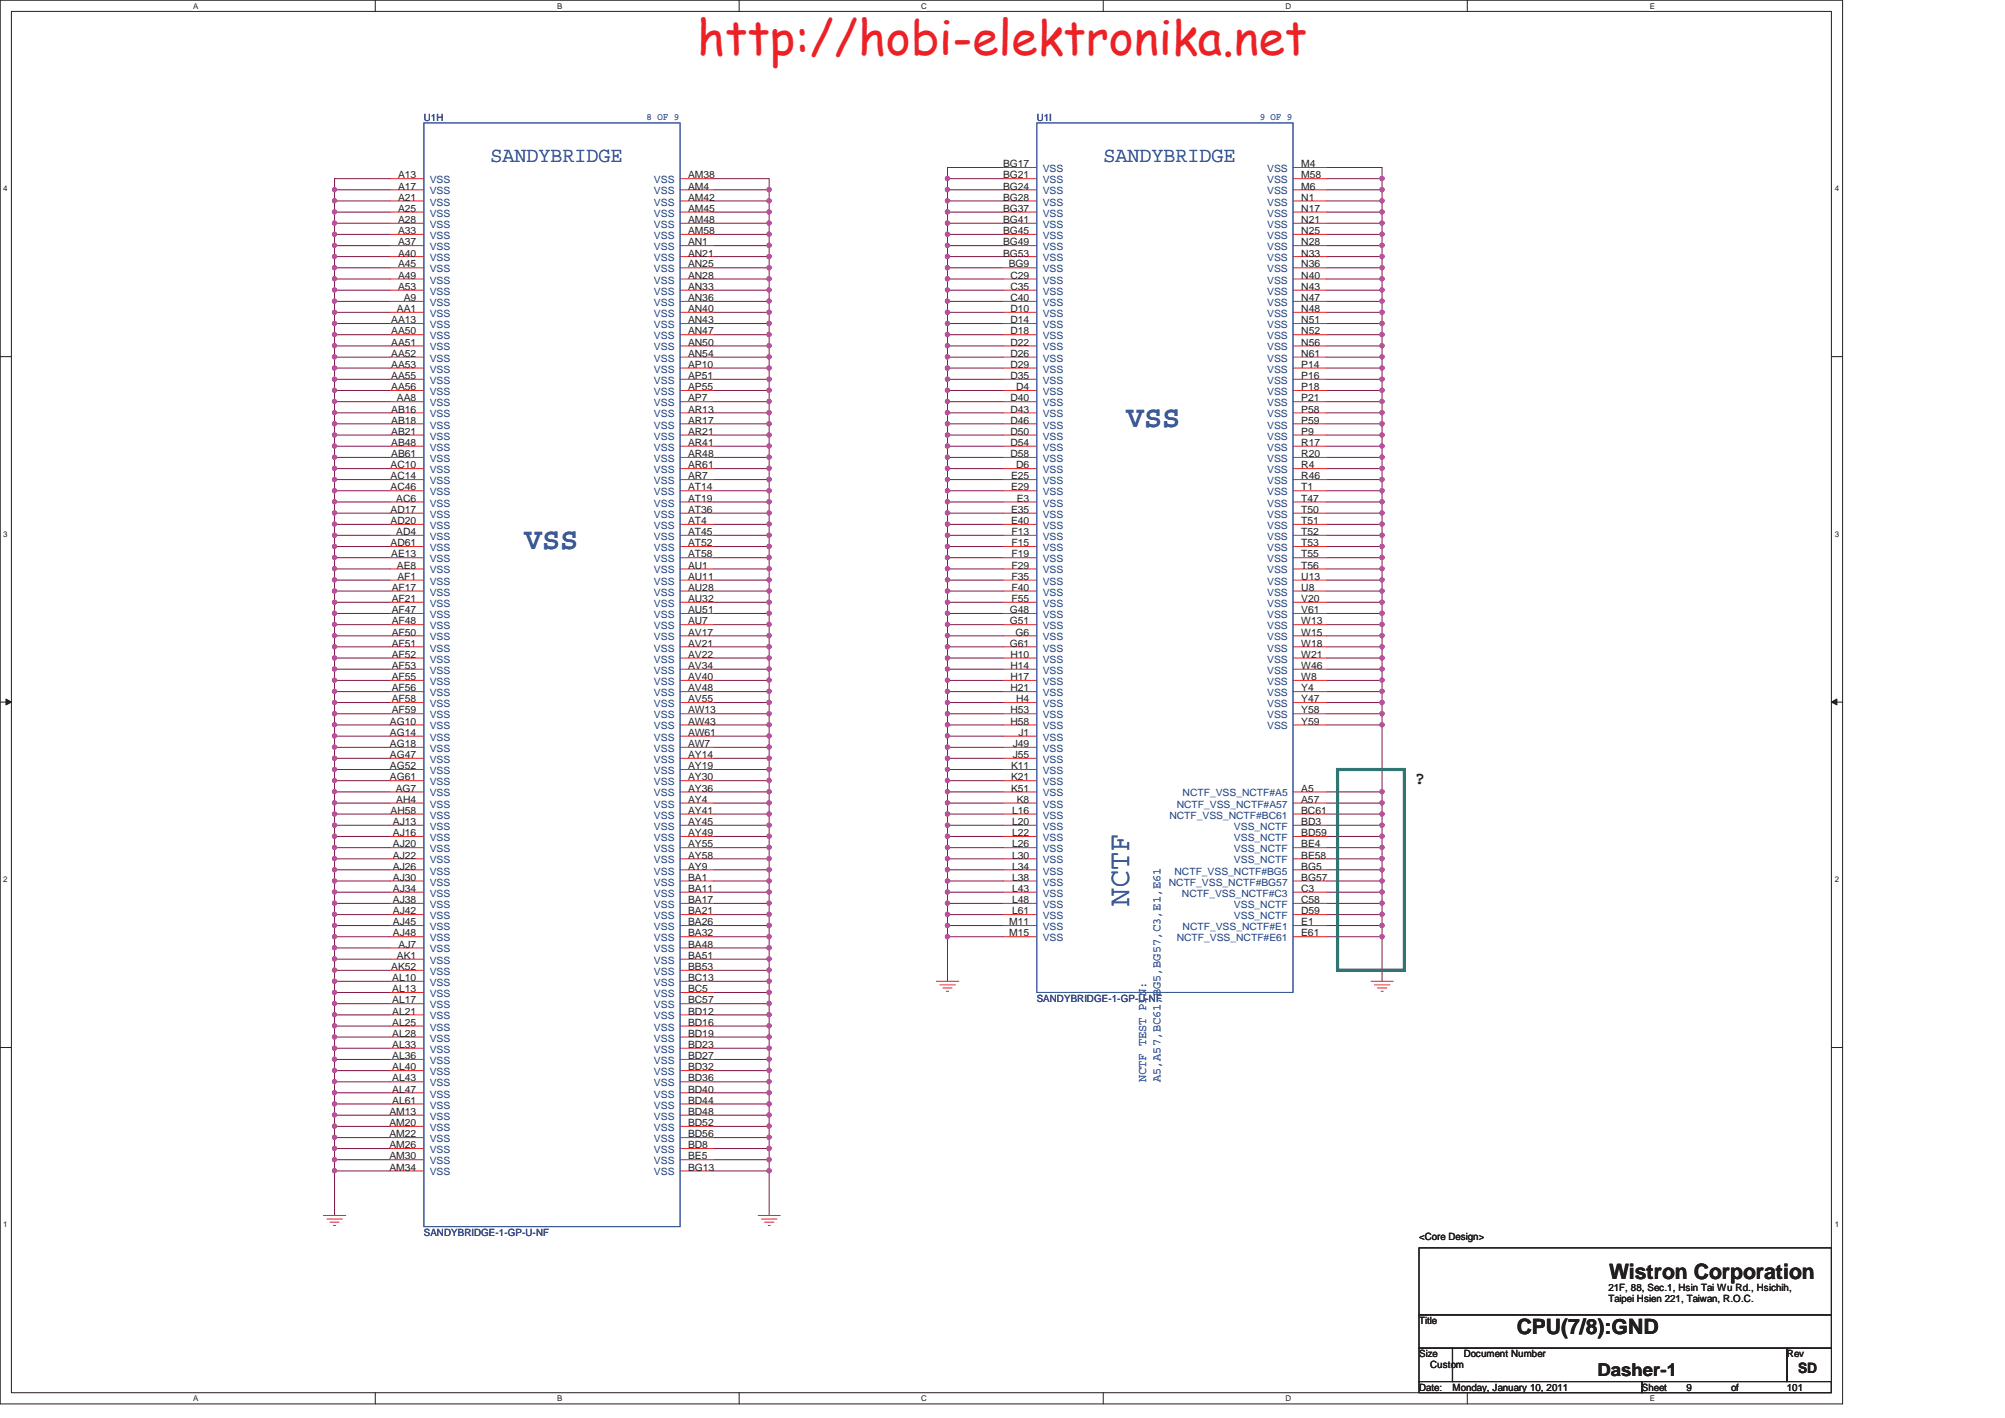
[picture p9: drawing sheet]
<svg xmlns="http://www.w3.org/2000/svg" width="297mm" height="210mm" viewBox="0 0 297 210" stroke-linecap="round" stroke-linejoin="round" font-family="sans-serif">
<defs><g id="words">
<text font-size="7.1" fill="#ed2024" x="103.3" y="8.1">http://hobi-elektronika.net</text>
<g font-size="4.4" fill="#3a53a4">
<text x="166.9" y="63.2">VSS</text>
<text x="77.7" y="81.4">VSS</text>
<text x="167.3" y="134.1" transform="rotate(-90 167.3 134.1)">NCTF</text>
</g>
<g font-size="3.1" fill="#3a53a4">
<text x="72.7" y="24">SANDYBRIDGE</text>
<text x="163.5" y="24">SANDYBRIDGE</text>
</g>
<g font-size="3.1" fill="#231f20">
<text x="238.4" y="189.3">Wistron Corporation</text>
<text x="224.7" y="197.6">CPU(7/8):GND</text>
</g>
<g font-size="2.6" fill="#231f20">
<text x="209.6" y="116.1">?</text>
<text x="236.7" y="203.7">Dasher-1</text>
</g>
<text font-size="2.1" fill="#231f20" x="266.4" y="203.3">SD</text>
<g font-size="1.8" fill="#3a53a4">
<text x="169.8" y="160.3" transform="rotate(-90 169.8 160.3)">NCTF TEST PIN:</text>
<text x="171.9" y="160.3" transform="rotate(-90 171.9 160.3)">A5,A57,BC61,BG5,BG57,C3,E1,E61</text>
</g>
<g font-size="1.5" fill="#2d2d72">
<text x="62.8" y="17.9">U1H</text>
<text x="153.6" y="17.9">U1I</text>
<text x="153.6" y="148.3">SANDYBRIDGE-1-GP-U-NF</text>
<text x="62.8" y="183">SANDYBRIDGE-1-GP-U-NF</text>
</g>
<g font-size="1.5" fill="#3a53a4">
<text x="95.8" y="17.8">8 OF 9</text>
<text x="186.6" y="17.8">9 OF 9</text>
</g>
<g font-size="1.5" fill="#231f20">
<text x="59" y="26.4">A13</text>
<text x="59" y="28.1">A17</text>
<text x="59" y="29.7">A21</text>
<text x="101.9" y="26.4">AM38</text>
<text x="101.9" y="28.1">AM4</text>
<text x="101.9" y="29.7">AM42</text>
<text x="148.6" y="24.8">BG17</text>
<text x="148.6" y="26.4">BG21</text>
<text x="148.6" y="28.1">BG24</text>
<text x="148.6" y="29.7">BG28</text>
<text x="192.8" y="24.8">M4</text>
<text x="192.8" y="26.4">M58</text>
<text x="192.8" y="28.1">M6</text>
<text x="192.8" y="29.7">N1</text>
<text x="59" y="31.4">A25</text>
<text x="59" y="33">A28</text>
<text x="59" y="34.7">A33</text>
<text x="101.9" y="31.4">AM45</text>
<text x="101.9" y="33">AM48</text>
<text x="101.9" y="34.7">AM58</text>
<text x="148.6" y="31.4">BG37</text>
<text x="148.6" y="33">BG41</text>
<text x="148.6" y="34.7">BG45</text>
<text x="192.8" y="31.4">N17</text>
<text x="192.8" y="33">N21</text>
<text x="192.8" y="34.7">N25</text>
<text x="59" y="36.3">A37</text>
<text x="59" y="38">A40</text>
<text x="59" y="39.6">A45</text>
<text x="59" y="41.3">A49</text>
<text x="101.9" y="36.3">AN1</text>
<text x="101.9" y="38">AN21</text>
<text x="101.9" y="39.6">AN25</text>
<text x="101.9" y="41.3">AN28</text>
<text x="148.6" y="36.3">BG49</text>
<text x="148.6" y="38">BG53</text>
<text x="149.4" y="39.6">BG9</text>
<text x="149.7" y="41.3">C29</text>
<text x="192.8" y="36.3">N28</text>
<text x="192.8" y="38">N33</text>
<text x="192.8" y="39.6">N36</text>
<text x="192.8" y="41.3">N40</text>
<text x="57.9" y="47.9">AA13</text>
<text x="58.8" y="46.2">AA1</text>
<text x="59" y="42.9">A53</text>
<text x="59.8" y="44.6">A9</text>
<text x="101.9" y="42.9">AN33</text>
<text x="101.9" y="44.6">AN36</text>
<text x="101.9" y="46.2">AN40</text>
<text x="101.9" y="47.9">AN43</text>
<text x="149.7" y="42.9">C35</text>
<text x="149.7" y="44.6">C40</text>
<text x="149.7" y="46.2">D10</text>
<text x="149.7" y="47.9">D14</text>
<text x="192.8" y="42.9">N43</text>
<text x="192.8" y="44.6">N47</text>
<text x="192.8" y="46.2">N48</text>
<text x="192.8" y="47.9">N51</text>
<text x="57.9" y="49.5">AA50</text>
<text x="57.9" y="51.2">AA51</text>
<text x="57.9" y="52.8">AA52</text>
<text x="101.9" y="49.5">AN47</text>
<text x="101.9" y="51.2">AN50</text>
<text x="101.9" y="52.8">AN54</text>
<text x="149.7" y="49.5">D18</text>
<text x="149.7" y="51.2">D22</text>
<text x="149.7" y="52.8">D26</text>
<text x="192.8" y="49.5">N52</text>
<text x="192.8" y="51.2">N56</text>
<text x="192.8" y="52.8">N61</text>
<text x="57.9" y="54.5">AA53</text>
<text x="57.9" y="56.1">AA55</text>
<text x="57.9" y="57.8">AA56</text>
<text x="58.8" y="59.4">AA8</text>
<text x="101.9" y="54.5">AP10</text>
<text x="101.9" y="56.1">AP51</text>
<text x="101.9" y="57.8">AP55</text>
<text x="101.9" y="59.4">AP7</text>
<text x="149.7" y="54.5">D29</text>
<text x="149.7" y="56.1">D35</text>
<text x="149.7" y="59.4">D40</text>
<text x="150.5" y="57.8">D4</text>
<text x="192.8" y="54.5">P14</text>
<text x="192.8" y="56.1">P16</text>
<text x="192.8" y="57.8">P18</text>
<text x="192.8" y="59.4">P21</text>
<text x="57.9" y="61.1">AB16</text>
<text x="57.9" y="62.7">AB18</text>
<text x="57.9" y="64.4">AB21</text>
<text x="101.9" y="61.1">AR13</text>
<text x="101.9" y="62.7">AR17</text>
<text x="101.9" y="64.4">AR21</text>
<text x="149.7" y="61.1">D43</text>
<text x="149.7" y="62.7">D46</text>
<text x="149.7" y="64.4">D50</text>
<text x="192.8" y="61.1">P58</text>
<text x="192.8" y="62.7">P59</text>
<text x="192.8" y="64.4">P9</text>
<text x="57.9" y="69.3">AC10</text>
<text x="57.9" y="71">AC14</text>
<text x="57.9" y="66">AB48</text>
<text x="57.9" y="67.7">AB61</text>
<text x="101.9" y="66">AR41</text>
<text x="101.9" y="67.7">AR48</text>
<text x="101.9" y="69.3">AR61</text>
<text x="101.9" y="71">AR7</text>
<text x="149.7" y="66">D54</text>
<text x="149.7" y="67.7">D58</text>
<text x="149.8" y="71">E25</text>
<text x="150.5" y="69.3">D6</text>
<text x="192.8" y="66">R17</text>
<text x="192.8" y="67.7">R20</text>
<text x="192.8" y="69.3">R4</text>
<text x="192.8" y="71">R46</text>
<text x="57.9" y="72.6">AC46</text>
<text x="57.9" y="75.9">AD17</text>
<text x="57.9" y="77.6">AD20</text>
<text x="58.7" y="74.3">AC6</text>
<text x="101.9" y="72.6">AT14</text>
<text x="101.9" y="74.3">AT19</text>
<text x="101.9" y="75.9">AT36</text>
<text x="101.9" y="77.6">AT4</text>
<text x="149.8" y="72.6">E29</text>
<text x="149.8" y="75.9">E35</text>
<text x="149.8" y="77.6">E40</text>
<text x="150.6" y="74.3">E3</text>
<text x="192.8" y="72.6">T1</text>
<text x="192.8" y="74.3">T47</text>
<text x="192.8" y="75.9">T50</text>
<text x="192.8" y="77.6">T51</text>
<text x="57.9" y="80.9">AD61</text>
<text x="57.9" y="82.5">AE13</text>
<text x="58.7" y="79.3">AD4</text>
<text x="101.9" y="79.3">AT45</text>
<text x="101.9" y="80.9">AT52</text>
<text x="101.9" y="82.5">AT58</text>
<text x="149.9" y="79.3">F13</text>
<text x="149.9" y="80.9">F15</text>
<text x="149.9" y="82.5">F19</text>
<text x="192.8" y="79.3">T52</text>
<text x="192.8" y="80.9">T53</text>
<text x="192.8" y="82.5">T55</text>
<text x="58" y="87.5">AF17</text>
<text x="58" y="89.1">AF21</text>
<text x="58.8" y="84.2">AE8</text>
<text x="58.9" y="85.9">AF1</text>
<text x="101.9" y="84.2">AU1</text>
<text x="101.9" y="85.9">AU11</text>
<text x="101.9" y="87.5">AU28</text>
<text x="101.9" y="89.1">AU32</text>
<text x="149.9" y="84.2">F29</text>
<text x="149.9" y="85.9">F35</text>
<text x="149.9" y="87.5">F40</text>
<text x="149.9" y="89.1">F55</text>
<text x="192.8" y="84.2">T56</text>
<text x="192.8" y="85.9">U13</text>
<text x="192.8" y="87.5">U8</text>
<text x="192.8" y="89.1">V20</text>
<text x="58" y="90.8">AF47</text>
<text x="58" y="92.5">AF48</text>
<text x="58" y="94.1">AF50</text>
<text x="58" y="95.8">AF51</text>
<text x="101.9" y="90.8">AU51</text>
<text x="101.9" y="92.5">AU7</text>
<text x="101.9" y="94.1">AV17</text>
<text x="101.9" y="95.8">AV21</text>
<text x="149.6" y="90.8">G48</text>
<text x="149.6" y="92.5">G51</text>
<text x="149.6" y="95.8">G61</text>
<text x="150.5" y="94.1">G6</text>
<text x="192.8" y="90.8">V61</text>
<text x="192.8" y="92.5">W13</text>
<text x="192.8" y="94.1">W15</text>
<text x="192.8" y="95.8">W18</text>
<text x="58" y="97.4">AF52</text>
<text x="58" y="99">AF53</text>
<text x="58" y="100.7">AF55</text>
<text x="101.9" y="97.4">AV22</text>
<text x="101.9" y="99">AV34</text>
<text x="101.9" y="100.7">AV40</text>
<text x="149.7" y="97.4">H10</text>
<text x="149.7" y="99">H14</text>
<text x="149.7" y="100.7">H17</text>
<text x="192.8" y="97.4">W21</text>
<text x="192.8" y="99">W46</text>
<text x="192.8" y="100.7">W8</text>
<text x="57.8" y="107.3">AG10</text>
<text x="58" y="102.4">AF56</text>
<text x="58" y="104">AF58</text>
<text x="58" y="105.6">AF59</text>
<text x="101.9" y="102.4">AV48</text>
<text x="101.9" y="104">AV55</text>
<text x="101.9" y="105.6">AW13</text>
<text x="101.9" y="107.3">AW43</text>
<text x="149.7" y="102.4">H21</text>
<text x="149.7" y="105.6">H53</text>
<text x="149.7" y="107.3">H58</text>
<text x="150.5" y="104">H4</text>
<text x="192.8" y="102.4">Y4</text>
<text x="192.8" y="104">Y47</text>
<text x="192.8" y="105.6">Y58</text>
<text x="192.8" y="107.3">Y59</text>
<text x="57.8" y="109">AG14</text>
<text x="57.8" y="110.6">AG18</text>
<text x="57.8" y="112.3">AG47</text>
<text x="57.8" y="113.9">AG52</text>
<text x="101.9" y="109">AW61</text>
<text x="101.9" y="110.6">AW7</text>
<text x="101.9" y="112.3">AY14</text>
<text x="101.9" y="113.9">AY19</text>
<text x="149.8" y="113.9">K11</text>
<text x="150" y="110.6">J49</text>
<text x="150" y="112.3">J55</text>
<text x="150.9" y="109">J1</text>
<text x="57.8" y="115.6">AG61</text>
<text x="58.6" y="117.2">AG7</text>
<text x="58.7" y="118.9">AH4</text>
<text x="101.9" y="115.6">AY30</text>
<text x="101.9" y="117.2">AY36</text>
<text x="101.9" y="118.9">AY4</text>
<text x="149.8" y="115.6">K21</text>
<text x="149.8" y="117.2">K51</text>
<text x="150.6" y="118.9">K8</text>
<text x="192.8" y="118.9">A57</text>
<text x="192.8" y="117.2">A5</text>
<text x="57.9" y="120.5">AH58</text>
<text x="58.2" y="122.2">AJ13</text>
<text x="58.2" y="123.8">AJ16</text>
<text x="58.2" y="125.5">AJ20</text>
<text x="101.9" y="120.5">AY41</text>
<text x="101.9" y="122.2">AY45</text>
<text x="101.9" y="123.8">AY49</text>
<text x="101.9" y="125.5">AY55</text>
<text x="150" y="120.5">L16</text>
<text x="150" y="122.2">L20</text>
<text x="150" y="123.8">L22</text>
<text x="150" y="125.5">L26</text>
<text x="192.8" y="120.5">BC61</text>
<text x="192.8" y="122.2">BD3</text>
<text x="192.8" y="123.8">BD59</text>
<text x="192.8" y="125.5">BE4</text>
<text x="58.2" y="127.1">AJ22</text>
<text x="58.2" y="128.8">AJ26</text>
<text x="58.2" y="130.4">AJ30</text>
<text x="101.9" y="127.1">AY58</text>
<text x="101.9" y="128.8">AY9</text>
<text x="101.9" y="130.4">BA1</text>
<text x="150" y="127.1">L30</text>
<text x="150" y="128.8">L34</text>
<text x="150" y="130.4">L38</text>
<text x="192.8" y="127.1">BE58</text>
<text x="192.8" y="128.8">BG5</text>
<text x="192.8" y="130.4">BG57</text>
<text x="58.2" y="132.1">AJ34</text>
<text x="58.2" y="133.7">AJ38</text>
<text x="58.2" y="135.4">AJ42</text>
<text x="58.2" y="137">AJ45</text>
<text x="101.9" y="132.1">BA11</text>
<text x="101.9" y="133.7">BA17</text>
<text x="101.9" y="135.4">BA21</text>
<text x="101.9" y="137">BA26</text>
<text x="149.5" y="137">M11</text>
<text x="150" y="132.1">L43</text>
<text x="150" y="133.7">L48</text>
<text x="150" y="135.4">L61</text>
<text x="192.8" y="132.1">C3</text>
<text x="192.8" y="133.7">C58</text>
<text x="192.8" y="135.4">D59</text>
<text x="192.8" y="137">E1</text>
<text x="57.9" y="143.6">AK52</text>
<text x="58.2" y="138.7">AJ48</text>
<text x="58.8" y="142">AK1</text>
<text x="59.1" y="140.3">AJ7</text>
<text x="101.9" y="138.7">BA32</text>
<text x="101.9" y="140.3">BA48</text>
<text x="101.9" y="142">BA51</text>
<text x="101.9" y="143.6">BB53</text>
<text x="149.5" y="138.7">M15</text>
<text x="192.8" y="138.7">E61</text>
<text x="58.1" y="145.3">AL10</text>
<text x="58.1" y="146.9">AL13</text>
<text x="58.1" y="148.6">AL17</text>
<text x="101.9" y="145.3">BC13</text>
<text x="101.9" y="146.9">BC5</text>
<text x="101.9" y="148.6">BC57</text>
<text x="58.1" y="150.2">AL21</text>
<text x="58.1" y="151.9">AL25</text>
<text x="58.1" y="153.6">AL28</text>
<text x="58.1" y="155.2">AL33</text>
<text x="101.9" y="150.2">BD12</text>
<text x="101.9" y="151.9">BD16</text>
<text x="101.9" y="153.6">BD19</text>
<text x="101.9" y="155.2">BD23</text>
<text x="58.1" y="156.8">AL36</text>
<text x="58.1" y="158.5">AL40</text>
<text x="58.1" y="160.2">AL43</text>
<text x="58.1" y="161.8">AL47</text>
<text x="101.9" y="156.8">BD27</text>
<text x="101.9" y="158.5">BD32</text>
<text x="101.9" y="160.2">BD36</text>
<text x="101.9" y="161.8">BD40</text>
<text x="57.7" y="165.1">AM13</text>
<text x="57.7" y="166.7">AM20</text>
<text x="58.1" y="163.4">AL61</text>
<text x="101.9" y="163.4">BD44</text>
<text x="101.9" y="165.1">BD48</text>
<text x="101.9" y="166.7">BD52</text>
<text x="57.7" y="168.4">AM22</text>
<text x="57.7" y="170.1">AM26</text>
<text x="57.7" y="171.7">AM30</text>
<text x="57.7" y="173.3">AM34</text>
<text x="101.9" y="168.4">BD56</text>
<text x="101.9" y="170.1">BD8</text>
<text x="101.9" y="171.7">BE5</text>
<text x="101.9" y="173.3">BG13</text>
<text x="210.2" y="183.7">&lt;Core Design&gt;</text>
<text x="238.3" y="191.1">21F, 88, Sec.1, Hsin Tai Wu Rd., Hsichih,</text>
<text x="210.2" y="196">Title</text>
<text x="238.3" y="192.8">Taipei Hsien 221, Taiwan, R.O.C.</text>
<text x="210.2" y="201">Size</text>
<text x="211.9" y="202.6">Custom</text>
<text x="216.8" y="201">Document Number</text>
<text x="264.7" y="201">Rev</text>
<text x="210.2" y="205.9">Date:</text>
<text x="215.2" y="205.9">Monday, January 10, 2011</text>
<text x="243.3" y="205.9">Sheet</text>
<text x="249.9" y="205.9">9</text>
<text x="256.5" y="206">of</text>
<text x="264.7" y="205.9">101</text>
</g>
<g font-size="1.5" fill="#1d437e">
<text x="63.7" y="27.1">VSS</text>
<text x="63.7" y="28.8">VSS</text>
<text x="96.9" y="27.1">VSS</text>
<text x="96.9" y="28.8">VSS</text>
<text x="154.5" y="25.5">VSS</text>
<text x="154.5" y="27.1">VSS</text>
<text x="154.5" y="28.8">VSS</text>
<text x="187.7" y="25.5">VSS</text>
<text x="187.7" y="27.1">VSS</text>
<text x="187.7" y="28.8">VSS</text>
<text x="63.7" y="30.4">VSS</text>
<text x="63.7" y="32.1">VSS</text>
<text x="63.7" y="33.7">VSS</text>
<text x="63.7" y="35.4">VSS</text>
<text x="96.9" y="30.4">VSS</text>
<text x="96.9" y="32.1">VSS</text>
<text x="96.9" y="33.7">VSS</text>
<text x="96.9" y="35.4">VSS</text>
<text x="154.5" y="30.4">VSS</text>
<text x="154.5" y="32.1">VSS</text>
<text x="154.5" y="33.7">VSS</text>
<text x="154.5" y="35.4">VSS</text>
<text x="187.7" y="30.4">VSS</text>
<text x="187.7" y="32.1">VSS</text>
<text x="187.7" y="33.7">VSS</text>
<text x="187.7" y="35.4">VSS</text>
<text x="63.7" y="37">VSS</text>
<text x="63.7" y="38.7">VSS</text>
<text x="63.7" y="40.3">VSS</text>
<text x="63.7" y="42">VSS</text>
<text x="96.9" y="37">VSS</text>
<text x="96.9" y="38.7">VSS</text>
<text x="96.9" y="40.3">VSS</text>
<text x="96.9" y="42">VSS</text>
<text x="154.5" y="37">VSS</text>
<text x="154.5" y="38.7">VSS</text>
<text x="154.5" y="40.3">VSS</text>
<text x="154.5" y="42">VSS</text>
<text x="187.7" y="37">VSS</text>
<text x="187.7" y="38.7">VSS</text>
<text x="187.7" y="40.3">VSS</text>
<text x="187.7" y="42">VSS</text>
<text x="63.7" y="43.6">VSS</text>
<text x="63.7" y="45.3">VSS</text>
<text x="63.7" y="47">VSS</text>
<text x="96.9" y="43.6">VSS</text>
<text x="96.9" y="45.3">VSS</text>
<text x="96.9" y="47">VSS</text>
<text x="154.5" y="43.6">VSS</text>
<text x="154.5" y="45.3">VSS</text>
<text x="154.5" y="47">VSS</text>
<text x="187.7" y="43.6">VSS</text>
<text x="187.7" y="45.3">VSS</text>
<text x="187.7" y="47">VSS</text>
<text x="63.7" y="48.6">VSS</text>
<text x="63.7" y="50.2">VSS</text>
<text x="63.7" y="51.9">VSS</text>
<text x="63.7" y="53.6">VSS</text>
<text x="96.9" y="48.6">VSS</text>
<text x="96.9" y="50.2">VSS</text>
<text x="96.9" y="51.9">VSS</text>
<text x="96.9" y="53.6">VSS</text>
<text x="154.5" y="48.6">VSS</text>
<text x="154.5" y="50.2">VSS</text>
<text x="154.5" y="51.9">VSS</text>
<text x="154.5" y="53.6">VSS</text>
<text x="187.7" y="48.6">VSS</text>
<text x="187.7" y="50.2">VSS</text>
<text x="187.7" y="51.9">VSS</text>
<text x="187.7" y="53.6">VSS</text>
<text x="63.7" y="55.2">VSS</text>
<text x="63.7" y="56.8">VSS</text>
<text x="63.7" y="58.5">VSS</text>
<text x="96.9" y="55.2">VSS</text>
<text x="96.9" y="56.8">VSS</text>
<text x="96.9" y="58.5">VSS</text>
<text x="154.5" y="55.2">VSS</text>
<text x="154.5" y="56.8">VSS</text>
<text x="154.5" y="58.5">VSS</text>
<text x="187.7" y="55.2">VSS</text>
<text x="187.7" y="56.8">VSS</text>
<text x="187.7" y="58.5">VSS</text>
<text x="63.7" y="60.2">VSS</text>
<text x="63.7" y="61.8">VSS</text>
<text x="63.7" y="63.5">VSS</text>
<text x="63.7" y="65.1">VSS</text>
<text x="96.9" y="60.2">VSS</text>
<text x="96.9" y="61.8">VSS</text>
<text x="96.9" y="63.5">VSS</text>
<text x="96.9" y="65.1">VSS</text>
<text x="154.5" y="60.2">VSS</text>
<text x="154.5" y="61.8">VSS</text>
<text x="154.5" y="63.5">VSS</text>
<text x="154.5" y="65.1">VSS</text>
<text x="187.7" y="60.2">VSS</text>
<text x="187.7" y="61.8">VSS</text>
<text x="187.7" y="63.5">VSS</text>
<text x="187.7" y="65.1">VSS</text>
<text x="63.7" y="66.7">VSS</text>
<text x="63.7" y="68.4">VSS</text>
<text x="63.7" y="70.1">VSS</text>
<text x="63.7" y="71.7">VSS</text>
<text x="96.9" y="66.7">VSS</text>
<text x="96.9" y="68.4">VSS</text>
<text x="96.9" y="70.1">VSS</text>
<text x="96.9" y="71.7">VSS</text>
<text x="154.5" y="66.7">VSS</text>
<text x="154.5" y="68.4">VSS</text>
<text x="154.5" y="70.1">VSS</text>
<text x="154.5" y="71.7">VSS</text>
<text x="187.7" y="66.7">VSS</text>
<text x="187.7" y="68.4">VSS</text>
<text x="187.7" y="70.1">VSS</text>
<text x="187.7" y="71.7">VSS</text>
<text x="63.7" y="73.3">VSS</text>
<text x="63.7" y="75">VSS</text>
<text x="63.7" y="76.7">VSS</text>
<text x="96.9" y="73.3">VSS</text>
<text x="96.9" y="75">VSS</text>
<text x="96.9" y="76.7">VSS</text>
<text x="154.5" y="73.3">VSS</text>
<text x="154.5" y="75">VSS</text>
<text x="154.5" y="76.7">VSS</text>
<text x="187.7" y="73.3">VSS</text>
<text x="187.7" y="75">VSS</text>
<text x="187.7" y="76.7">VSS</text>
<text x="63.7" y="78.3">VSS</text>
<text x="63.7" y="80">VSS</text>
<text x="63.7" y="81.6">VSS</text>
<text x="63.7" y="83.3">VSS</text>
<text x="96.9" y="78.3">VSS</text>
<text x="96.9" y="80">VSS</text>
<text x="96.9" y="81.6">VSS</text>
<text x="96.9" y="83.3">VSS</text>
<text x="154.5" y="78.3">VSS</text>
<text x="154.5" y="80">VSS</text>
<text x="154.5" y="81.6">VSS</text>
<text x="154.5" y="83.3">VSS</text>
<text x="187.7" y="78.3">VSS</text>
<text x="187.7" y="80">VSS</text>
<text x="187.7" y="81.6">VSS</text>
<text x="187.7" y="83.3">VSS</text>
<text x="63.7" y="84.9">VSS</text>
<text x="63.7" y="86.6">VSS</text>
<text x="63.7" y="88.2">VSS</text>
<text x="63.7" y="89.9">VSS</text>
<text x="96.9" y="84.9">VSS</text>
<text x="96.9" y="86.6">VSS</text>
<text x="96.9" y="88.2">VSS</text>
<text x="96.9" y="89.9">VSS</text>
<text x="154.5" y="84.9">VSS</text>
<text x="154.5" y="86.6">VSS</text>
<text x="154.5" y="88.2">VSS</text>
<text x="154.5" y="89.9">VSS</text>
<text x="187.7" y="84.9">VSS</text>
<text x="187.7" y="86.6">VSS</text>
<text x="187.7" y="88.2">VSS</text>
<text x="187.7" y="89.9">VSS</text>
<text x="63.7" y="91.5">VSS</text>
<text x="63.7" y="93.2">VSS</text>
<text x="63.7" y="94.8">VSS</text>
<text x="96.9" y="91.5">VSS</text>
<text x="96.9" y="93.2">VSS</text>
<text x="96.9" y="94.8">VSS</text>
<text x="154.5" y="91.5">VSS</text>
<text x="154.5" y="93.2">VSS</text>
<text x="154.5" y="94.8">VSS</text>
<text x="187.7" y="91.5">VSS</text>
<text x="187.7" y="93.2">VSS</text>
<text x="187.7" y="94.8">VSS</text>
<text x="63.7" y="96.5">VSS</text>
<text x="63.7" y="98.1">VSS</text>
<text x="63.7" y="99.8">VSS</text>
<text x="63.7" y="101.4">VSS</text>
<text x="96.9" y="96.5">VSS</text>
<text x="96.9" y="98.1">VSS</text>
<text x="96.9" y="99.8">VSS</text>
<text x="96.9" y="101.4">VSS</text>
<text x="154.5" y="96.5">VSS</text>
<text x="154.5" y="98.1">VSS</text>
<text x="154.5" y="99.8">VSS</text>
<text x="154.5" y="101.4">VSS</text>
<text x="187.7" y="96.5">VSS</text>
<text x="187.7" y="98.1">VSS</text>
<text x="187.7" y="99.8">VSS</text>
<text x="187.7" y="101.4">VSS</text>
<text x="63.7" y="103.1">VSS</text>
<text x="63.7" y="104.7">VSS</text>
<text x="63.7" y="106.4">VSS</text>
<text x="96.9" y="103.1">VSS</text>
<text x="96.9" y="104.7">VSS</text>
<text x="96.9" y="106.4">VSS</text>
<text x="154.5" y="103.1">VSS</text>
<text x="154.5" y="104.7">VSS</text>
<text x="154.5" y="106.4">VSS</text>
<text x="187.7" y="103.1">VSS</text>
<text x="187.7" y="104.7">VSS</text>
<text x="187.7" y="106.4">VSS</text>
<text x="63.7" y="108">VSS</text>
<text x="63.7" y="109.7">VSS</text>
<text x="63.7" y="111.3">VSS</text>
<text x="63.7" y="113">VSS</text>
<text x="96.9" y="108">VSS</text>
<text x="96.9" y="109.7">VSS</text>
<text x="96.9" y="111.3">VSS</text>
<text x="96.9" y="113">VSS</text>
<text x="154.5" y="108">VSS</text>
<text x="154.5" y="109.7">VSS</text>
<text x="154.5" y="111.3">VSS</text>
<text x="154.5" y="113">VSS</text>
<text x="187.7" y="108">VSS</text>
<text x="63.7" y="114.6">VSS</text>
<text x="63.7" y="116.3">VSS</text>
<text x="63.7" y="117.9">VSS</text>
<text x="63.7" y="119.6">VSS</text>
<text x="96.9" y="114.6">VSS</text>
<text x="96.9" y="116.3">VSS</text>
<text x="96.9" y="117.9">VSS</text>
<text x="96.9" y="119.6">VSS</text>
<text x="154.5" y="114.6">VSS</text>
<text x="154.5" y="116.3">VSS</text>
<text x="154.5" y="117.9">VSS</text>
<text x="154.5" y="119.6">VSS</text>
<text x="174.3" y="119.6">NCTF_VSS_NCTF#A57</text>
<text x="175.2" y="117.9">NCTF_VSS_NCTF#A5</text>
<text x="63.7" y="121.3">VSS</text>
<text x="63.7" y="122.9">VSS</text>
<text x="63.7" y="124.5">VSS</text>
<text x="96.9" y="121.3">VSS</text>
<text x="96.9" y="122.9">VSS</text>
<text x="96.9" y="124.5">VSS</text>
<text x="154.5" y="121.3">VSS</text>
<text x="154.5" y="122.9">VSS</text>
<text x="154.5" y="124.5">VSS</text>
<text x="173.2" y="121.3">NCTF_VSS_NCTF#BC61</text>
<text x="182.8" y="122.9">VSS_NCTF</text>
<text x="182.8" y="124.5">VSS_NCTF</text>
<text x="63.7" y="126.2">VSS</text>
<text x="63.7" y="127.9">VSS</text>
<text x="63.7" y="129.5">VSS</text>
<text x="63.7" y="131.1">VSS</text>
<text x="96.9" y="126.2">VSS</text>
<text x="96.9" y="127.9">VSS</text>
<text x="96.9" y="129.5">VSS</text>
<text x="96.9" y="131.1">VSS</text>
<text x="154.5" y="126.2">VSS</text>
<text x="154.5" y="127.9">VSS</text>
<text x="154.5" y="129.5">VSS</text>
<text x="154.5" y="131.1">VSS</text>
<text x="173.2" y="131.1">NCTF_VSS_NCTF#BG57</text>
<text x="174" y="129.5">NCTF_VSS_NCTF#BG5</text>
<text x="182.8" y="126.2">VSS_NCTF</text>
<text x="182.8" y="127.9">VSS_NCTF</text>
<text x="63.7" y="132.8">VSS</text>
<text x="63.7" y="134.4">VSS</text>
<text x="63.7" y="136.1">VSS</text>
<text x="63.7" y="137.8">VSS</text>
<text x="96.9" y="132.8">VSS</text>
<text x="96.9" y="134.4">VSS</text>
<text x="96.9" y="136.1">VSS</text>
<text x="96.9" y="137.8">VSS</text>
<text x="154.5" y="132.8">VSS</text>
<text x="154.5" y="134.4">VSS</text>
<text x="154.5" y="136.1">VSS</text>
<text x="154.5" y="137.8">VSS</text>
<text x="175.1" y="132.8">NCTF_VSS_NCTF#C3</text>
<text x="175.2" y="137.8">NCTF_VSS_NCTF#E1</text>
<text x="182.8" y="134.4">VSS_NCTF</text>
<text x="182.8" y="136.1">VSS_NCTF</text>
<text x="63.7" y="139.4">VSS</text>
<text x="63.7" y="141">VSS</text>
<text x="63.7" y="142.7">VSS</text>
<text x="96.9" y="139.4">VSS</text>
<text x="96.9" y="141">VSS</text>
<text x="96.9" y="142.7">VSS</text>
<text x="154.5" y="139.4">VSS</text>
<text x="174.3" y="139.4">NCTF_VSS_NCTF#E61</text>
<text x="63.7" y="144.4">VSS</text>
<text x="63.7" y="146">VSS</text>
<text x="63.7" y="147.6">VSS</text>
<text x="63.7" y="149.3">VSS</text>
<text x="96.9" y="144.4">VSS</text>
<text x="96.9" y="146">VSS</text>
<text x="96.9" y="147.6">VSS</text>
<text x="96.9" y="149.3">VSS</text>
<text x="63.7" y="151">VSS</text>
<text x="63.7" y="152.6">VSS</text>
<text x="63.7" y="154.3">VSS</text>
<text x="63.7" y="155.9">VSS</text>
<text x="96.9" y="151">VSS</text>
<text x="96.9" y="152.6">VSS</text>
<text x="96.9" y="154.3">VSS</text>
<text x="96.9" y="155.9">VSS</text>
<text x="63.7" y="157.6">VSS</text>
<text x="63.7" y="159.2">VSS</text>
<text x="63.7" y="160.9">VSS</text>
<text x="96.9" y="157.6">VSS</text>
<text x="96.9" y="159.2">VSS</text>
<text x="96.9" y="160.9">VSS</text>
<text x="63.7" y="162.5">VSS</text>
<text x="63.7" y="164.2">VSS</text>
<text x="63.7" y="165.8">VSS</text>
<text x="63.7" y="167.5">VSS</text>
<text x="96.9" y="162.5">VSS</text>
<text x="96.9" y="164.2">VSS</text>
<text x="96.9" y="165.8">VSS</text>
<text x="96.9" y="167.5">VSS</text>
<text x="63.7" y="169.1">VSS</text>
<text x="63.7" y="170.8">VSS</text>
<text x="63.7" y="172.4">VSS</text>
<text x="96.9" y="169.1">VSS</text>
<text x="96.9" y="170.8">VSS</text>
<text x="96.9" y="172.4">VSS</text>
<text x="63.7" y="174.1">VSS</text>
<text x="96.9" y="174.1">VSS</text>
</g>
<g font-size="1.2" fill="#231f20">
<text x="28.6" y="1.3">A</text>
<text x="82.5" y="1.3">B</text>
<text x="136.5" y="1.3">C</text>
<text x="190.4" y="1.3">D</text>
<text x="244.4" y="1.3">E</text>
<text x=".5" y="28.3">4</text>
<text x="271.8" y="28.3">4</text>
<text x=".5" y="79.4">3</text>
<text x="271.8" y="79.4">3</text>
<text x=".5" y="130.6">2</text>
<text x="271.8" y="130.6">2</text>
<text x=".5" y="181.7">1</text>
<text x="271.8" y="181.7">1</text>
<text x="28.6" y="207.5">A</text>
<text x="82.5" y="207.5">B</text>
<text x="136.5" y="207.5">C</text>
<text x="190.4" y="207.5">D</text>
<text x="244.4" y="207.5">E</text>
</g>
</g></defs>
<path d="M0 0h273v207.9h-273zM1.7 1.7h269.6v204.5h-269.6z" fill="none" stroke="#231f20" stroke-width=".15"/>
<g fill="#fff">
<path d="M28.6 .3h.7v1.3h-.7z"/>
<path d="M28.6 206.4h.7v1.4h-.7z"/>
</g>
<path d="M55.6 0v1.7M55.6 206.2v1.7" fill="none" stroke="#231f20" stroke-width=".15"/>
<g fill="#fff">
<path d="M82.5 .3h.7v1.3h-.7z"/>
<path d="M82.5 206.4h.7v1.4h-.7z"/>
</g>
<path d="M109.5 0v1.7M109.5 206.2v1.7" fill="none" stroke="#231f20" stroke-width=".15"/>
<g fill="#fff">
<path d="M136.5 .3h.8v1.3h-.8z"/>
<path d="M136.5 206.4h.8v1.4h-.8z"/>
</g>
<path d="M163.4 0v1.7M163.4 206.2v1.7" fill="none" stroke="#231f20" stroke-width=".15"/>
<g fill="#fff">
<path d="M190.4 .3h.8v1.3h-.8z"/>
<path d="M190.4 206.4h.8v1.4h-.8z"/>
</g>
<path d="M217.4 0v1.7M217.4 206.2v1.7" fill="none" stroke="#231f20" stroke-width=".15"/>
<g fill="#fff">
<path d="M244.3 .3h.7v1.3h-.7z"/>
<path d="M244.3 206.4h.7v1.4h-.7z"/>
<path d="M.5 27.3h.6v1.3h-.6z"/>
<path d="M271.7 27.3h.6v1.3h-.6z"/>
<path d="M.5 78.4h.6v1.3h-.6z"/>
<path d="M271.7 78.4h.6v1.3h-.6z"/>
</g>
<path d="M0 52.8h1.7M271.3 52.8h1.7" fill="none" stroke="#231f20" stroke-width=".15"/>
<g fill="#fff">
<path d="M.5 129.5h.6v1.4h-.6z"/>
<path d="M271.7 129.5h.6v1.4h-.6z"/>
</g>
<path d="M0 104h1.7M271.3 104h1.7" fill="none" stroke="#231f20" stroke-width=".15"/>
<path d="M.9 103.5l.8 .5-.8 .4z" fill="#231f20"/>
<path d="M.9 103.5l.8 .5-.8 .4z" fill="none" stroke="#231f20" stroke-width=".15"/>
<path d="M271.3 104l.8-.5v.9z" fill="#231f20"/>
<path d="M271.3 104l.8-.5v.9z" fill="none" stroke="#231f20" stroke-width=".15"/>
<g fill="#fff">
<path d="M.5 180.7h.6v1.3h-.6z"/>
<path d="M271.7 180.7h.6v1.3h-.6z"/>
</g>
<path d="M0 155.1h1.7M271.3 155.1h1.7" fill="none" stroke="#231f20" stroke-width=".15"/>
<path d="M49.6 28.1h8.2" fill="none" stroke="#7f1542" stroke-width=".15"/>
<circle cx="49.6" cy="28.1" r=".33" fill="#b8529f"/>
<circle cx="49.6" cy="28.1" r=".33" fill="none" stroke="#b8529f" stroke-width=".15"/>
<path d="M49.6 34.7h8.2M49.6 38h8.2M49.6 26.5h8.2M49.6 33.1h8.2M49.6 51.2h8.2M49.6 44.6h8.2M49.6 47.9h8.2M49.6 54.5h8.2M49.6 49.6h8.2M49.6 43h8.2M49.6 46.3h8.2" fill="none" stroke="#7f1542" stroke-width=".15"/>
<circle cx="49.6" cy="38" r=".33" fill="#b8529f"/>
<circle cx="49.6" cy="38" r=".33" fill="none" stroke="#b8529f" stroke-width=".15"/>
<path d="M49.6 36.4h8.2M49.6 39.7h8.2M49.6 41.3h8.2M49.6 52.9h8.2M49.6 150.3h8.2" fill="none" stroke="#7f1542" stroke-width=".15"/>
<circle cx="49.6" cy="150.2" r=".32" fill="#b8529f"/>
<circle cx="49.6" cy="150.2" r=".32" fill="none" stroke="#b8529f" stroke-width=".15"/>
<path d="M49.6 137.1h8.2M49.6 143.7h8.2M49.6 147h8.2M49.6 153.6h8.2M49.6 148.6h8.2M49.6 142h8.2M49.6 145.3h8.2" fill="none" stroke="#7f1542" stroke-width=".15"/>
<circle cx="49.6" cy="137" r=".33" fill="#b8529f"/>
<circle cx="49.6" cy="137" r=".33" fill="none" stroke="#b8529f" stroke-width=".15"/>
<path d="M49.6 135.4h8.2M49.6 138.7h8.2M49.6 140.4h8.2" fill="none" stroke="#7f1542" stroke-width=".15"/>
<circle cx="49.6" cy="138.7" r=".33" fill="#b8529f"/>
<circle cx="49.6" cy="138.7" r=".33" fill="none" stroke="#b8529f" stroke-width=".15"/>
<path d="M49.6 151.9h8.2M49.6 170.1h8.2M49.6 168.5h8.2" fill="none" stroke="#7f1542" stroke-width=".15"/>
<circle cx="49.6" cy="168.4" r=".33" fill="#b8529f"/>
<circle cx="49.6" cy="168.4" r=".33" fill="none" stroke="#b8529f" stroke-width=".15"/>
<path d="M113.9 171.7v1.7" fill="none" stroke="#7f1542" stroke-width=".15"/>
<circle cx="113.9" cy="173.4" r=".33" fill="#b8529f"/>
<circle cx="113.9" cy="173.4" r=".33" fill="none" stroke="#b8529f" stroke-width=".15"/>
<circle cx="113.9" cy="171.7" r=".33" fill="#b8529f"/>
<circle cx="113.9" cy="171.7" r=".33" fill="none" stroke="#b8529f" stroke-width=".15"/>
<path d="M113.9 158.5v1.7" fill="none" stroke="#7f1542" stroke-width=".15"/>
<circle cx="113.9" cy="158.5" r=".32" fill="#b8529f"/>
<circle cx="113.9" cy="158.5" r=".32" fill="none" stroke="#b8529f" stroke-width=".15"/>
<path d="M113.9 104v1.7M113.9 150.3v1.6" fill="none" stroke="#7f1542" stroke-width=".15"/>
<circle cx="113.9" cy="150.2" r=".32" fill="#b8529f"/>
<circle cx="113.9" cy="150.2" r=".32" fill="none" stroke="#b8529f" stroke-width=".15"/>
<path d="M113.9 39.7v1.6M113.9 122.2v1.7" fill="none" stroke="#7f1542" stroke-width=".15"/>
<circle cx="113.9" cy="39.6" r=".33" fill="#b8529f"/>
<circle cx="113.9" cy="39.6" r=".33" fill="none" stroke="#b8529f" stroke-width=".15"/>
<path d="M113.9 44.6v1.7" fill="none" stroke="#7f1542" stroke-width=".15"/>
<circle cx="113.9" cy="44.6" r=".33" fill="#b8529f"/>
<circle cx="113.9" cy="44.6" r=".33" fill="none" stroke="#b8529f" stroke-width=".15"/>
<path d="M113.9 163.5v1.6" fill="none" stroke="#7f1542" stroke-width=".15"/>
<circle cx="113.9" cy="163.5" r=".33" fill="#b8529f"/>
<circle cx="113.9" cy="163.5" r=".33" fill="none" stroke="#b8529f" stroke-width=".15"/>
<path d="M113.9 165.1v1.7" fill="none" stroke="#7f1542" stroke-width=".15"/>
<circle cx="113.9" cy="165.1" r=".33" fill="#b8529f"/>
<circle cx="113.9" cy="165.1" r=".33" fill="none" stroke="#b8529f" stroke-width=".15"/>
<path d="M113.9 94.2v1.6M113.9 97.4v1.7M113.9 127.2v1.6" fill="none" stroke="#7f1542" stroke-width=".15"/>
<circle cx="113.9" cy="94.1" r=".33" fill="#b8529f"/>
<circle cx="113.9" cy="94.1" r=".33" fill="none" stroke="#b8529f" stroke-width=".15"/>
<path d="M113.9 46.3v1.6" fill="none" stroke="#7f1542" stroke-width=".15"/>
<circle cx="113.9" cy="46.2" r=".33" fill="#b8529f"/>
<circle cx="113.9" cy="46.2" r=".33" fill="none" stroke="#b8529f" stroke-width=".15"/>
<path d="M113.9 26.5v1.6M113.9 31.4v1.7M113.9 84.2v1.7M113.9 92.5v1.7" fill="none" stroke="#7f1542" stroke-width=".15"/>
<circle cx="113.9" cy="84.2" r=".32" fill="#b8529f"/>
<circle cx="113.9" cy="84.2" r=".32" fill="none" stroke="#b8529f" stroke-width=".15"/>
<path d="M113.9 110.7v1.6" fill="none" stroke="#7f1542" stroke-width=".15"/>
<circle cx="113.9" cy="110.6" r=".33" fill="#b8529f"/>
<circle cx="113.9" cy="110.6" r=".33" fill="none" stroke="#b8529f" stroke-width=".15"/>
<path d="M113.9 105.7v1.7" fill="none" stroke="#7f1542" stroke-width=".15"/>
<circle cx="113.9" cy="105.7" r=".33" fill="#b8529f"/>
<circle cx="113.9" cy="105.7" r=".33" fill="none" stroke="#b8529f" stroke-width=".15"/>
<path d="M113.9 109v1.7" fill="none" stroke="#7f1542" stroke-width=".15"/>
<circle cx="113.9" cy="109" r=".32" fill="#b8529f"/>
<circle cx="113.9" cy="109" r=".32" fill="none" stroke="#b8529f" stroke-width=".15"/>
<path d="M113.9 145.3v1.7" fill="none" stroke="#7f1542" stroke-width=".15"/>
<circle cx="113.9" cy="145.3" r=".33" fill="#b8529f"/>
<circle cx="113.9" cy="145.3" r=".33" fill="none" stroke="#b8529f" stroke-width=".15"/>
<path d="M113.9 28.1v1.7M113.9 51.2v1.7M113.9 54.5v1.7M113.9 117.3v1.6" fill="none" stroke="#7f1542" stroke-width=".15"/>
<circle cx="113.9" cy="117.2" r=".32" fill="#b8529f"/>
<circle cx="113.9" cy="117.2" r=".32" fill="none" stroke="#b8529f" stroke-width=".15"/>
<path d="M113.9 132.1v1.7" fill="none" stroke="#7f1542" stroke-width=".15"/>
<circle cx="113.9" cy="132.1" r=".33" fill="#b8529f"/>
<circle cx="113.9" cy="132.1" r=".33" fill="none" stroke="#b8529f" stroke-width=".15"/>
<path d="M113.9 120.5v1.7" fill="none" stroke="#7f1542" stroke-width=".15"/>
<circle cx="113.9" cy="120.5" r=".33" fill="#b8529f"/>
<circle cx="113.9" cy="120.5" r=".33" fill="none" stroke="#b8529f" stroke-width=".15"/>
<path d="M113.9 128.8v1.7" fill="none" stroke="#7f1542" stroke-width=".15"/>
<circle cx="113.9" cy="128.8" r=".33" fill="#b8529f"/>
<circle cx="113.9" cy="128.8" r=".33" fill="none" stroke="#b8529f" stroke-width=".15"/>
<path d="M113.9 153.6v1.6" fill="none" stroke="#7f1542" stroke-width=".15"/>
<circle cx="113.9" cy="153.6" r=".33" fill="#b8529f"/>
<circle cx="113.9" cy="153.6" r=".33" fill="none" stroke="#b8529f" stroke-width=".15"/>
<path d="M113.9 77.6v3.3" fill="none" stroke="#7f1542" stroke-width=".15"/>
<circle cx="113.9" cy="79.3" r=".33" fill="#b8529f"/>
<circle cx="113.9" cy="79.3" r=".33" fill="none" stroke="#b8529f" stroke-width=".15"/>
<path d="M113.9 82.6v1.6" fill="none" stroke="#7f1542" stroke-width=".15"/>
<circle cx="113.9" cy="82.6" r=".33" fill="#b8529f"/>
<circle cx="113.9" cy="82.6" r=".33" fill="none" stroke="#b8529f" stroke-width=".15"/>
<path d="M113.9 61.1v1.7" fill="none" stroke="#7f1542" stroke-width=".15"/>
<circle cx="113.9" cy="61.1" r=".33" fill="#b8529f"/>
<circle cx="113.9" cy="61.1" r=".33" fill="none" stroke="#b8529f" stroke-width=".15"/>
<path d="M113.9 62.8v1.6" fill="none" stroke="#7f1542" stroke-width=".15"/>
<circle cx="113.9" cy="62.8" r=".33" fill="#b8529f"/>
<circle cx="113.9" cy="62.8" r=".33" fill="none" stroke="#b8529f" stroke-width=".15"/>
<path d="M113.9 112.3v1.7" fill="none" stroke="#7f1542" stroke-width=".15"/>
<circle cx="113.9" cy="112.3" r=".33" fill="#b8529f"/>
<circle cx="113.9" cy="112.3" r=".33" fill="none" stroke="#b8529f" stroke-width=".15"/>
<path d="M113.9 100.8v1.6" fill="none" stroke="#7f1542" stroke-width=".15"/>
<circle cx="113.9" cy="100.7" r=".32" fill="#b8529f"/>
<circle cx="113.9" cy="100.7" r=".32" fill="none" stroke="#b8529f" stroke-width=".15"/>
<path d="M113.9 140.4v1.6" fill="none" stroke="#7f1542" stroke-width=".15"/>
<circle cx="113.9" cy="140.3" r=".33" fill="#b8529f"/>
<circle cx="113.9" cy="140.3" r=".33" fill="none" stroke="#b8529f" stroke-width=".15"/>
<path d="M113.9 36.4v1.6" fill="none" stroke="#7f1542" stroke-width=".15"/>
<circle cx="113.9" cy="36.3" r=".33" fill="#b8529f"/>
<circle cx="113.9" cy="36.3" r=".33" fill="none" stroke="#b8529f" stroke-width=".15"/>
<path d="M113.9 67.7v3.3M113.9 90.8v1.7M113.9 115.6v1.7M113.9 135.4v1.7M113.9 168.5v1.6" fill="none" stroke="#7f1542" stroke-width=".15"/>
<circle cx="113.9" cy="69.4" r=".33" fill="#b8529f"/>
<circle cx="113.9" cy="69.4" r=".33" fill="none" stroke="#b8529f" stroke-width=".15"/>
<path d="M113.9 160.2v1.6" fill="none" stroke="#7f1542" stroke-width=".15"/>
<circle cx="113.9" cy="160.2" r=".33" fill="#b8529f"/>
<circle cx="113.9" cy="160.2" r=".33" fill="none" stroke="#b8529f" stroke-width=".15"/>
<path d="M113.9 161.8v1.7" fill="none" stroke="#7f1542" stroke-width=".15"/>
<circle cx="113.9" cy="161.8" r=".33" fill="#b8529f"/>
<circle cx="113.9" cy="161.8" r=".33" fill="none" stroke="#b8529f" stroke-width=".15"/>
<path d="M113.9 118.9v1.6" fill="none" stroke="#7f1542" stroke-width=".15"/>
<circle cx="113.9" cy="118.9" r=".33" fill="#b8529f"/>
<circle cx="113.9" cy="118.9" r=".33" fill="none" stroke="#b8529f" stroke-width=".15"/>
<path d="M113.9 56.2v1.6" fill="none" stroke="#7f1542" stroke-width=".15"/>
<circle cx="113.9" cy="56.2" r=".33" fill="#b8529f"/>
<circle cx="113.9" cy="56.2" r=".33" fill="none" stroke="#b8529f" stroke-width=".15"/>
<path d="M113.9 142v1.7" fill="none" stroke="#7f1542" stroke-width=".15"/>
<circle cx="113.9" cy="142" r=".32" fill="#b8529f"/>
<circle cx="113.9" cy="142" r=".32" fill="none" stroke="#b8529f" stroke-width=".15"/>
<path d="M113.9 147v1.6" fill="none" stroke="#7f1542" stroke-width=".15"/>
<circle cx="113.9" cy="147" r=".33" fill="#b8529f"/>
<circle cx="113.9" cy="147" r=".33" fill="none" stroke="#b8529f" stroke-width=".15"/>
<path d="M113.9 38v1.7" fill="none" stroke="#7f1542" stroke-width=".15"/>
<circle cx="113.9" cy="38" r=".33" fill="#b8529f"/>
<circle cx="113.9" cy="38" r=".33" fill="none" stroke="#b8529f" stroke-width=".15"/>
<path d="M113.9 47.9v1.7" fill="none" stroke="#7f1542" stroke-width=".15"/>
<circle cx="113.9" cy="47.9" r=".33" fill="#b8529f"/>
<circle cx="113.9" cy="47.9" r=".33" fill="none" stroke="#b8529f" stroke-width=".15"/>
<path d="M113.9 49.6v1.6M113.9 66.1v1.6M113.9 114v1.6" fill="none" stroke="#7f1542" stroke-width=".15"/>
<circle cx="113.9" cy="113.9" r=".33" fill="#b8529f"/>
<circle cx="113.9" cy="113.9" r=".33" fill="none" stroke="#b8529f" stroke-width=".15"/>
<path d="M113.9 138.7v1.7" fill="none" stroke="#7f1542" stroke-width=".15"/>
<circle cx="113.9" cy="138.7" r=".33" fill="#b8529f"/>
<circle cx="113.9" cy="138.7" r=".33" fill="none" stroke="#b8529f" stroke-width=".15"/>
<path d="M113.9 170.1v1.6" fill="none" stroke="#7f1542" stroke-width=".15"/>
<circle cx="113.9" cy="170.1" r=".33" fill="#b8529f"/>
<circle cx="113.9" cy="170.1" r=".33" fill="none" stroke="#b8529f" stroke-width=".15"/>
<path d="M113.9 155.2v1.7" fill="none" stroke="#7f1542" stroke-width=".15"/>
<circle cx="113.9" cy="155.2" r=".33" fill="#b8529f"/>
<circle cx="113.9" cy="155.2" r=".33" fill="none" stroke="#b8529f" stroke-width=".15"/>
<path d="M113.9 87.5v1.7" fill="none" stroke="#7f1542" stroke-width=".15"/>
<circle cx="113.9" cy="87.5" r=".33" fill="#b8529f"/>
<circle cx="113.9" cy="87.5" r=".33" fill="none" stroke="#b8529f" stroke-width=".15"/>
<path d="M113.9 89.2v1.6" fill="none" stroke="#7f1542" stroke-width=".15"/>
<circle cx="113.9" cy="89.2" r=".33" fill="#b8529f"/>
<circle cx="113.9" cy="89.2" r=".33" fill="none" stroke="#b8529f" stroke-width=".15"/>
<path d="M113.9 72.7v1.6" fill="none" stroke="#7f1542" stroke-width=".15"/>
<circle cx="113.9" cy="72.7" r=".33" fill="#b8529f"/>
<circle cx="113.9" cy="72.7" r=".33" fill="none" stroke="#b8529f" stroke-width=".15"/>
<path d="M113.9 102.4v1.6" fill="none" stroke="#7f1542" stroke-width=".15"/>
<circle cx="113.9" cy="102.4" r=".33" fill="#b8529f"/>
<circle cx="113.9" cy="102.4" r=".33" fill="none" stroke="#b8529f" stroke-width=".15"/>
<path d="M113.9 137.1v1.6" fill="none" stroke="#7f1542" stroke-width=".15"/>
<circle cx="113.9" cy="137" r=".33" fill="#b8529f"/>
<circle cx="113.9" cy="137" r=".33" fill="none" stroke="#b8529f" stroke-width=".15"/>
<path d="M113.9 151.9v1.7" fill="none" stroke="#7f1542" stroke-width=".15"/>
<circle cx="113.9" cy="151.9" r=".33" fill="#b8529f"/>
<circle cx="113.9" cy="151.9" r=".33" fill="none" stroke="#b8529f" stroke-width=".15"/>
<path d="M113.9 34.7v1.7" fill="none" stroke="#7f1542" stroke-width=".15"/>
<circle cx="113.9" cy="34.7" r=".33" fill="#b8529f"/>
<circle cx="113.9" cy="34.7" r=".33" fill="none" stroke="#b8529f" stroke-width=".15"/>
<path d="M113.9 52.9v1.6" fill="none" stroke="#7f1542" stroke-width=".15"/>
<circle cx="113.9" cy="52.8" r=".33" fill="#b8529f"/>
<circle cx="113.9" cy="52.8" r=".33" fill="none" stroke="#b8529f" stroke-width=".15"/>
<path d="M113.9 156.9v1.6" fill="none" stroke="#7f1542" stroke-width=".15"/>
<circle cx="113.9" cy="156.8" r=".33" fill="#b8529f"/>
<circle cx="113.9" cy="156.8" r=".33" fill="none" stroke="#b8529f" stroke-width=".15"/>
<path d="M113.9 57.8v1.7M113.9 74.3v3.3" fill="none" stroke="#7f1542" stroke-width=".15"/>
<circle cx="113.9" cy="57.8" r=".33" fill="#b8529f"/>
<circle cx="113.9" cy="57.8" r=".33" fill="none" stroke="#b8529f" stroke-width=".15"/>
<path d="M113.9 130.5v1.6" fill="none" stroke="#7f1542" stroke-width=".15"/>
<circle cx="113.9" cy="130.5" r=".33" fill="#b8529f"/>
<circle cx="113.9" cy="130.5" r=".33" fill="none" stroke="#b8529f" stroke-width=".15"/>
<path d="M113.9 95.8v1.6" fill="none" stroke="#7f1542" stroke-width=".15"/>
<circle cx="113.9" cy="95.8" r=".33" fill="#b8529f"/>
<circle cx="113.9" cy="95.8" r=".33" fill="none" stroke="#b8529f" stroke-width=".15"/>
<path d="M113.9 166.8v1.7" fill="none" stroke="#7f1542" stroke-width=".15"/>
<circle cx="113.9" cy="166.8" r=".32" fill="#b8529f"/>
<circle cx="113.9" cy="166.8" r=".32" fill="none" stroke="#b8529f" stroke-width=".15"/>
<path d="M113.9 85.9v1.6M113.9 148.6v1.7" fill="none" stroke="#7f1542" stroke-width=".15"/>
<circle cx="113.9" cy="85.9" r=".33" fill="#b8529f"/>
<circle cx="113.9" cy="85.9" r=".33" fill="none" stroke="#b8529f" stroke-width=".15"/>
<path d="M113.9 80.9v1.7" fill="none" stroke="#7f1542" stroke-width=".15"/>
<circle cx="113.9" cy="80.9" r=".33" fill="#b8529f"/>
<circle cx="113.9" cy="80.9" r=".33" fill="none" stroke="#b8529f" stroke-width=".15"/>
<path d="M113.9 59.5v1.6" fill="none" stroke="#7f1542" stroke-width=".15"/>
<circle cx="113.9" cy="59.4" r=".32" fill="#b8529f"/>
<circle cx="113.9" cy="59.4" r=".32" fill="none" stroke="#b8529f" stroke-width=".15"/>
<path d="M113.9 99.1v1.7" fill="none" stroke="#7f1542" stroke-width=".15"/>
<circle cx="113.9" cy="99.1" r=".33" fill="#b8529f"/>
<circle cx="113.9" cy="99.1" r=".33" fill="none" stroke="#b8529f" stroke-width=".15"/>
<path d="M113.9 143.7v1.6" fill="none" stroke="#7f1542" stroke-width=".15"/>
<circle cx="113.9" cy="143.6" r=".33" fill="#b8529f"/>
<circle cx="113.9" cy="143.6" r=".33" fill="none" stroke="#b8529f" stroke-width=".15"/>
<path d="M113.9 41.3v1.7" fill="none" stroke="#7f1542" stroke-width=".15"/>
<circle cx="113.9" cy="41.3" r=".33" fill="#b8529f"/>
<circle cx="113.9" cy="41.3" r=".33" fill="none" stroke="#b8529f" stroke-width=".15"/>
<path d="M113.9 107.4v1.6" fill="none" stroke="#7f1542" stroke-width=".15"/>
<circle cx="113.9" cy="107.3" r=".33" fill="#b8529f"/>
<circle cx="113.9" cy="107.3" r=".33" fill="none" stroke="#b8529f" stroke-width=".15"/>
<path d="M113.9 133.8v1.6" fill="none" stroke="#7f1542" stroke-width=".15"/>
<circle cx="113.9" cy="133.7" r=".32" fill="#b8529f"/>
<circle cx="113.9" cy="133.7" r=".32" fill="none" stroke="#b8529f" stroke-width=".15"/>
<path d="M113.9 43v1.6" fill="none" stroke="#7f1542" stroke-width=".15"/>
<circle cx="113.9" cy="42.9" r=".32" fill="#b8529f"/>
<circle cx="113.9" cy="42.9" r=".32" fill="none" stroke="#b8529f" stroke-width=".15"/>
<path d="M113.9 33.1v1.6" fill="none" stroke="#7f1542" stroke-width=".15"/>
<circle cx="113.9" cy="33" r=".33" fill="#b8529f"/>
<circle cx="113.9" cy="33" r=".33" fill="none" stroke="#b8529f" stroke-width=".15"/>
<path d="M113.9 29.8v1.6" fill="none" stroke="#7f1542" stroke-width=".15"/>
<circle cx="113.9" cy="29.7" r=".33" fill="#b8529f"/>
<circle cx="113.9" cy="29.7" r=".33" fill="none" stroke="#b8529f" stroke-width=".15"/>
<path d="M113.9 71v1.7" fill="none" stroke="#7f1542" stroke-width=".15"/>
<circle cx="113.9" cy="71" r=".33" fill="#b8529f"/>
<circle cx="113.9" cy="71" r=".33" fill="none" stroke="#b8529f" stroke-width=".15"/>
<path d="M113.9 64.4v1.7" fill="none" stroke="#7f1542" stroke-width=".15"/>
<circle cx="113.9" cy="64.4" r=".33" fill="#b8529f"/>
<circle cx="113.9" cy="64.4" r=".33" fill="none" stroke="#b8529f" stroke-width=".15"/>
<path d="M113.9 123.9v1.6" fill="none" stroke="#7f1542" stroke-width=".15"/>
<circle cx="113.9" cy="123.8" r=".33" fill="#b8529f"/>
<circle cx="113.9" cy="123.8" r=".33" fill="none" stroke="#b8529f" stroke-width=".15"/>
<path d="M113.9 125.5v1.7" fill="none" stroke="#7f1542" stroke-width=".15"/>
<circle cx="113.9" cy="125.5" r=".32" fill="#b8529f"/>
<circle cx="113.9" cy="125.5" r=".32" fill="none" stroke="#b8529f" stroke-width=".15"/>
<path d="M49.6 26.5v1.6M49.6 128.8v1.7M140.4 138.7v6.6" fill="none" stroke="#7f1542" stroke-width=".15"/>
<circle cx="49.6" cy="130.5" r=".33" fill="#b8529f"/>
<circle cx="49.6" cy="130.5" r=".33" fill="none" stroke="#b8529f" stroke-width=".15"/>
<path d="M49.6 112.3v1.7" fill="none" stroke="#7f1542" stroke-width=".15"/>
<circle cx="49.6" cy="113.9" r=".33" fill="#b8529f"/>
<circle cx="49.6" cy="113.9" r=".33" fill="none" stroke="#b8529f" stroke-width=".15"/>
<path d="M49.6 39.7v1.6" fill="none" stroke="#7f1542" stroke-width=".15"/>
<circle cx="49.6" cy="41.3" r=".33" fill="#b8529f"/>
<circle cx="49.6" cy="41.3" r=".33" fill="none" stroke="#b8529f" stroke-width=".15"/>
<path d="M49.6 41.3v1.7" fill="none" stroke="#7f1542" stroke-width=".15"/>
<circle cx="49.6" cy="42.9" r=".32" fill="#b8529f"/>
<circle cx="49.6" cy="42.9" r=".32" fill="none" stroke="#b8529f" stroke-width=".15"/>
<path d="M49.6 36.4v3.3" fill="none" stroke="#7f1542" stroke-width=".15"/>
<circle cx="49.6" cy="39.6" r=".33" fill="#b8529f"/>
<circle cx="49.6" cy="39.6" r=".33" fill="none" stroke="#b8529f" stroke-width=".15"/>
<path d="M49.6 46.3v1.6M49.6 54.5v1.7" fill="none" stroke="#7f1542" stroke-width=".15"/>
<circle cx="49.6" cy="47.9" r=".33" fill="#b8529f"/>
<circle cx="49.6" cy="47.9" r=".33" fill="none" stroke="#b8529f" stroke-width=".15"/>
<path d="M49.6 47.9v1.7" fill="none" stroke="#7f1542" stroke-width=".15"/>
<circle cx="49.6" cy="49.5" r=".33" fill="#b8529f"/>
<circle cx="49.6" cy="49.5" r=".33" fill="none" stroke="#b8529f" stroke-width=".15"/>
<path d="M49.6 97.4v1.7M49.6 102.4v1.6" fill="none" stroke="#7f1542" stroke-width=".15"/>
<circle cx="49.6" cy="104" r=".33" fill="#b8529f"/>
<circle cx="49.6" cy="104" r=".33" fill="none" stroke="#b8529f" stroke-width=".15"/>
<path d="M49.6 160.2v1.6" fill="none" stroke="#7f1542" stroke-width=".15"/>
<circle cx="49.6" cy="161.8" r=".33" fill="#b8529f"/>
<circle cx="49.6" cy="161.8" r=".33" fill="none" stroke="#b8529f" stroke-width=".15"/>
<path d="M49.6 155.2v1.7" fill="none" stroke="#7f1542" stroke-width=".15"/>
<circle cx="49.6" cy="156.8" r=".33" fill="#b8529f"/>
<circle cx="49.6" cy="156.8" r=".33" fill="none" stroke="#b8529f" stroke-width=".15"/>
<path d="M49.6 156.9v1.6" fill="none" stroke="#7f1542" stroke-width=".15"/>
<circle cx="49.6" cy="158.5" r=".32" fill="#b8529f"/>
<circle cx="49.6" cy="158.5" r=".32" fill="none" stroke="#b8529f" stroke-width=".15"/>
<path d="M49.6 165.1v1.7" fill="none" stroke="#7f1542" stroke-width=".15"/>
<circle cx="49.6" cy="166.8" r=".32" fill="#b8529f"/>
<circle cx="49.6" cy="166.8" r=".32" fill="none" stroke="#b8529f" stroke-width=".15"/>
<path d="M49.6 161.8v3.3M49.6 166.8v1.7" fill="none" stroke="#7f1542" stroke-width=".15"/>
<circle cx="49.6" cy="165.1" r=".33" fill="#b8529f"/>
<circle cx="49.6" cy="165.1" r=".33" fill="none" stroke="#b8529f" stroke-width=".15"/>
<path d="M49.6 168.5v1.6" fill="none" stroke="#7f1542" stroke-width=".15"/>
<circle cx="49.6" cy="170.1" r=".33" fill="#b8529f"/>
<circle cx="49.6" cy="170.1" r=".33" fill="none" stroke="#b8529f" stroke-width=".15"/>
<path d="M49.6 170.1v1.6" fill="none" stroke="#7f1542" stroke-width=".15"/>
<circle cx="49.6" cy="171.7" r=".33" fill="#b8529f"/>
<circle cx="49.6" cy="171.7" r=".33" fill="none" stroke="#b8529f" stroke-width=".15"/>
<path d="M49.6 117.3v1.6M49.6 132.1v1.7" fill="none" stroke="#7f1542" stroke-width=".15"/>
<circle cx="49.6" cy="118.9" r=".33" fill="#b8529f"/>
<circle cx="49.6" cy="118.9" r=".33" fill="none" stroke="#b8529f" stroke-width=".15"/>
<path d="M49.6 153.6v1.6" fill="none" stroke="#7f1542" stroke-width=".15"/>
<circle cx="49.6" cy="155.2" r=".33" fill="#b8529f"/>
<circle cx="49.6" cy="155.2" r=".33" fill="none" stroke="#b8529f" stroke-width=".15"/>
<path d="M49.6 43v1.6" fill="none" stroke="#7f1542" stroke-width=".15"/>
<circle cx="49.6" cy="44.6" r=".33" fill="#b8529f"/>
<circle cx="49.6" cy="44.6" r=".33" fill="none" stroke="#b8529f" stroke-width=".15"/>
<path d="M49.6 44.6v1.7" fill="none" stroke="#7f1542" stroke-width=".15"/>
<circle cx="49.6" cy="46.2" r=".33" fill="#b8529f"/>
<circle cx="49.6" cy="46.2" r=".33" fill="none" stroke="#b8529f" stroke-width=".15"/>
<path d="M49.6 49.6v1.6" fill="none" stroke="#7f1542" stroke-width=".15"/>
<circle cx="49.6" cy="51.2" r=".32" fill="#b8529f"/>
<circle cx="49.6" cy="51.2" r=".32" fill="none" stroke="#b8529f" stroke-width=".15"/>
<path d="M49.6 71v1.7M49.6 118.9v1.6" fill="none" stroke="#7f1542" stroke-width=".15"/>
<circle cx="49.6" cy="120.5" r=".33" fill="#b8529f"/>
<circle cx="49.6" cy="120.5" r=".33" fill="none" stroke="#b8529f" stroke-width=".15"/>
<path d="M49.6 127.2v1.6" fill="none" stroke="#7f1542" stroke-width=".15"/>
<circle cx="49.6" cy="128.8" r=".33" fill="#b8529f"/>
<circle cx="49.6" cy="128.8" r=".33" fill="none" stroke="#b8529f" stroke-width=".15"/>
<path d="M49.6 99.1v1.7M49.6 104v1.7" fill="none" stroke="#7f1542" stroke-width=".15"/>
<circle cx="49.6" cy="105.7" r=".33" fill="#b8529f"/>
<circle cx="49.6" cy="105.7" r=".33" fill="none" stroke="#b8529f" stroke-width=".15"/>
<path d="M49.6 151.9v1.7" fill="none" stroke="#7f1542" stroke-width=".15"/>
<circle cx="49.6" cy="153.6" r=".33" fill="#b8529f"/>
<circle cx="49.6" cy="153.6" r=".33" fill="none" stroke="#b8529f" stroke-width=".15"/>
<path d="M49.6 140.4v1.6" fill="none" stroke="#7f1542" stroke-width=".15"/>
<circle cx="49.6" cy="142" r=".32" fill="#b8529f"/>
<circle cx="49.6" cy="142" r=".32" fill="none" stroke="#b8529f" stroke-width=".15"/>
<path d="M49.6 62.8v1.6" fill="none" stroke="#7f1542" stroke-width=".15"/>
<circle cx="49.6" cy="64.4" r=".33" fill="#b8529f"/>
<circle cx="49.6" cy="64.4" r=".33" fill="none" stroke="#b8529f" stroke-width=".15"/>
<path d="M49.6 31.4v1.7" fill="none" stroke="#7f1542" stroke-width=".15"/>
<circle cx="49.6" cy="33" r=".33" fill="#b8529f"/>
<circle cx="49.6" cy="33" r=".33" fill="none" stroke="#b8529f" stroke-width=".15"/>
<path d="M49.6 92.5v1.7" fill="none" stroke="#7f1542" stroke-width=".15"/>
<circle cx="49.6" cy="94.1" r=".33" fill="#b8529f"/>
<circle cx="49.6" cy="94.1" r=".33" fill="none" stroke="#b8529f" stroke-width=".15"/>
<path d="M49.6 79.3v1.6" fill="none" stroke="#7f1542" stroke-width=".15"/>
<circle cx="49.6" cy="80.9" r=".33" fill="#b8529f"/>
<circle cx="49.6" cy="80.9" r=".33" fill="none" stroke="#b8529f" stroke-width=".15"/>
<path d="M49.6 80.9v1.7" fill="none" stroke="#7f1542" stroke-width=".15"/>
<circle cx="49.6" cy="82.6" r=".33" fill="#b8529f"/>
<circle cx="49.6" cy="82.6" r=".33" fill="none" stroke="#b8529f" stroke-width=".15"/>
<path d="M49.6 76v3.3" fill="none" stroke="#7f1542" stroke-width=".15"/>
<circle cx="49.6" cy="79.3" r=".33" fill="#b8529f"/>
<circle cx="49.6" cy="79.3" r=".33" fill="none" stroke="#b8529f" stroke-width=".15"/>
<path d="M49.6 94.2v1.6" fill="none" stroke="#7f1542" stroke-width=".15"/>
<circle cx="49.6" cy="95.8" r=".33" fill="#b8529f"/>
<circle cx="49.6" cy="95.8" r=".33" fill="none" stroke="#b8529f" stroke-width=".15"/>
<path d="M49.6 85.9v3.3" fill="none" stroke="#7f1542" stroke-width=".15"/>
<circle cx="49.6" cy="89.2" r=".33" fill="#b8529f"/>
<circle cx="49.6" cy="89.2" r=".33" fill="none" stroke="#b8529f" stroke-width=".15"/>
<path d="M49.6 82.6v3.3" fill="none" stroke="#7f1542" stroke-width=".15"/>
<circle cx="49.6" cy="85.9" r=".33" fill="#b8529f"/>
<circle cx="49.6" cy="85.9" r=".33" fill="none" stroke="#b8529f" stroke-width=".15"/>
<path d="M49.6 57.8v1.7M49.6 89.2v1.6" fill="none" stroke="#7f1542" stroke-width=".15"/>
<circle cx="49.6" cy="59.4" r=".32" fill="#b8529f"/>
<circle cx="49.6" cy="59.4" r=".32" fill="none" stroke="#b8529f" stroke-width=".15"/>
<path d="M49.6 133.8v1.6" fill="none" stroke="#7f1542" stroke-width=".15"/>
<circle cx="49.6" cy="135.4" r=".33" fill="#b8529f"/>
<circle cx="49.6" cy="135.4" r=".33" fill="none" stroke="#b8529f" stroke-width=".15"/>
<path d="M49.6 110.7v1.6" fill="none" stroke="#7f1542" stroke-width=".15"/>
<circle cx="49.6" cy="112.3" r=".33" fill="#b8529f"/>
<circle cx="49.6" cy="112.3" r=".33" fill="none" stroke="#b8529f" stroke-width=".15"/>
<path d="M49.6 59.5v3.3" fill="none" stroke="#7f1542" stroke-width=".15"/>
<circle cx="49.6" cy="62.8" r=".33" fill="#b8529f"/>
<circle cx="49.6" cy="62.8" r=".33" fill="none" stroke="#b8529f" stroke-width=".15"/>
<path d="M49.6 56.2v1.6" fill="none" stroke="#7f1542" stroke-width=".15"/>
<circle cx="49.6" cy="57.8" r=".33" fill="#b8529f"/>
<circle cx="49.6" cy="57.8" r=".33" fill="none" stroke="#b8529f" stroke-width=".15"/>
<path d="M49.6 122.2v1.7" fill="none" stroke="#7f1542" stroke-width=".15"/>
<circle cx="49.6" cy="123.8" r=".33" fill="#b8529f"/>
<circle cx="49.6" cy="123.8" r=".33" fill="none" stroke="#b8529f" stroke-width=".15"/>
<path d="M49.6 105.7v1.7" fill="none" stroke="#7f1542" stroke-width=".15"/>
<circle cx="49.6" cy="107.3" r=".33" fill="#b8529f"/>
<circle cx="49.6" cy="107.3" r=".33" fill="none" stroke="#b8529f" stroke-width=".15"/>
<path d="M49.6 52.9v1.6" fill="none" stroke="#7f1542" stroke-width=".15"/>
<circle cx="49.6" cy="54.5" r=".33" fill="#b8529f"/>
<circle cx="49.6" cy="54.5" r=".33" fill="none" stroke="#b8529f" stroke-width=".15"/>
<path d="M49.6 114v1.6" fill="none" stroke="#7f1542" stroke-width=".15"/>
<circle cx="49.6" cy="115.6" r=".33" fill="#b8529f"/>
<circle cx="49.6" cy="115.6" r=".33" fill="none" stroke="#b8529f" stroke-width=".15"/>
<path d="M49.6 100.8v1.6M49.6 135.4v1.7" fill="none" stroke="#7f1542" stroke-width=".15"/>
<circle cx="49.6" cy="102.4" r=".33" fill="#b8529f"/>
<circle cx="49.6" cy="102.4" r=".33" fill="none" stroke="#b8529f" stroke-width=".15"/>
<path d="M49.6 142v1.7" fill="none" stroke="#7f1542" stroke-width=".15"/>
<circle cx="49.6" cy="143.6" r=".33" fill="#b8529f"/>
<circle cx="49.6" cy="143.6" r=".33" fill="none" stroke="#b8529f" stroke-width=".15"/>
<path d="M49.6 64.4v1.7M49.6 107.4v1.6M49.6 123.9v1.6M49.6 137.1v1.6" fill="none" stroke="#7f1542" stroke-width=".15"/>
<circle cx="49.6" cy="66" r=".33" fill="#b8529f"/>
<circle cx="49.6" cy="66" r=".33" fill="none" stroke="#b8529f" stroke-width=".15"/>
<path d="M49.6 69.4v1.6" fill="none" stroke="#7f1542" stroke-width=".15"/>
<circle cx="49.6" cy="71" r=".33" fill="#b8529f"/>
<circle cx="49.6" cy="71" r=".33" fill="none" stroke="#b8529f" stroke-width=".15"/>
<path d="M49.6 109v1.7" fill="none" stroke="#7f1542" stroke-width=".15"/>
<circle cx="49.6" cy="110.6" r=".33" fill="#b8529f"/>
<circle cx="49.6" cy="110.6" r=".33" fill="none" stroke="#b8529f" stroke-width=".15"/>
<path d="M49.6 138.7v1.7" fill="none" stroke="#7f1542" stroke-width=".15"/>
<circle cx="49.6" cy="140.3" r=".33" fill="#b8529f"/>
<circle cx="49.6" cy="140.3" r=".33" fill="none" stroke="#b8529f" stroke-width=".15"/>
<path d="M49.6 147v1.6" fill="none" stroke="#7f1542" stroke-width=".15"/>
<circle cx="49.6" cy="148.6" r=".33" fill="#b8529f"/>
<circle cx="49.6" cy="148.6" r=".33" fill="none" stroke="#b8529f" stroke-width=".15"/>
<path d="M49.6 66.1v3.3M49.6 74.3v1.7" fill="none" stroke="#7f1542" stroke-width=".15"/>
<circle cx="49.6" cy="69.4" r=".33" fill="#b8529f"/>
<circle cx="49.6" cy="69.4" r=".33" fill="none" stroke="#b8529f" stroke-width=".15"/>
<path d="M49.6 120.5v1.7" fill="none" stroke="#7f1542" stroke-width=".15"/>
<circle cx="49.6" cy="122.2" r=".33" fill="#b8529f"/>
<circle cx="49.6" cy="122.2" r=".33" fill="none" stroke="#b8529f" stroke-width=".15"/>
<path d="M49.6 95.8v1.6" fill="none" stroke="#7f1542" stroke-width=".15"/>
<circle cx="49.6" cy="97.4" r=".33" fill="#b8529f"/>
<circle cx="49.6" cy="97.4" r=".33" fill="none" stroke="#b8529f" stroke-width=".15"/>
<path d="M49.6 51.2v1.7" fill="none" stroke="#7f1542" stroke-width=".15"/>
<circle cx="49.6" cy="52.8" r=".33" fill="#b8529f"/>
<circle cx="49.6" cy="52.8" r=".33" fill="none" stroke="#b8529f" stroke-width=".15"/>
<path d="M49.6 33.1v1.6" fill="none" stroke="#7f1542" stroke-width=".15"/>
<circle cx="49.6" cy="34.7" r=".33" fill="#b8529f"/>
<circle cx="49.6" cy="34.7" r=".33" fill="none" stroke="#b8529f" stroke-width=".15"/>
<path d="M49.6 34.7v1.7" fill="none" stroke="#7f1542" stroke-width=".15"/>
<circle cx="49.6" cy="36.3" r=".33" fill="#b8529f"/>
<circle cx="49.6" cy="36.3" r=".33" fill="none" stroke="#b8529f" stroke-width=".15"/>
<path d="M49.6 28.1v1.7" fill="none" stroke="#7f1542" stroke-width=".15"/>
<circle cx="49.6" cy="29.7" r=".33" fill="#b8529f"/>
<circle cx="49.6" cy="29.7" r=".33" fill="none" stroke="#b8529f" stroke-width=".15"/>
<path d="M49.6 29.8v1.6" fill="none" stroke="#7f1542" stroke-width=".15"/>
<circle cx="49.6" cy="31.4" r=".33" fill="#b8529f"/>
<circle cx="49.6" cy="31.4" r=".33" fill="none" stroke="#b8529f" stroke-width=".15"/>
<path d="M49.6 130.5v1.6" fill="none" stroke="#7f1542" stroke-width=".15"/>
<circle cx="49.6" cy="132.1" r=".33" fill="#b8529f"/>
<circle cx="49.6" cy="132.1" r=".33" fill="none" stroke="#b8529f" stroke-width=".15"/>
<path d="M49.6 90.8v1.7" fill="none" stroke="#7f1542" stroke-width=".15"/>
<circle cx="49.6" cy="92.5" r=".32" fill="#b8529f"/>
<circle cx="49.6" cy="92.5" r=".32" fill="none" stroke="#b8529f" stroke-width=".15"/>
<path d="M49.6 72.7v1.6" fill="none" stroke="#7f1542" stroke-width=".15"/>
<circle cx="49.6" cy="74.3" r=".33" fill="#b8529f"/>
<circle cx="49.6" cy="74.3" r=".33" fill="none" stroke="#b8529f" stroke-width=".15"/>
<path d="M49.6 125.5v1.7" fill="none" stroke="#7f1542" stroke-width=".15"/>
<circle cx="49.6" cy="127.1" r=".33" fill="#b8529f"/>
<circle cx="49.6" cy="127.1" r=".33" fill="none" stroke="#b8529f" stroke-width=".15"/>
<path d="M49.6 145.3v1.7" fill="none" stroke="#7f1542" stroke-width=".15"/>
<circle cx="49.6" cy="147" r=".33" fill="#b8529f"/>
<circle cx="49.6" cy="147" r=".33" fill="none" stroke="#b8529f" stroke-width=".15"/>
<path d="M49.6 115.6v1.7" fill="none" stroke="#7f1542" stroke-width=".15"/>
<circle cx="49.6" cy="117.2" r=".32" fill="#b8529f"/>
<circle cx="49.6" cy="117.2" r=".32" fill="none" stroke="#b8529f" stroke-width=".15"/>
<path d="M49.6 143.7v1.6" fill="none" stroke="#7f1542" stroke-width=".15"/>
<circle cx="49.6" cy="145.3" r=".33" fill="#b8529f"/>
<circle cx="49.6" cy="145.3" r=".33" fill="none" stroke="#b8529f" stroke-width=".15"/>
<path d="M49.6 148.6v3.3" fill="none" stroke="#7f1542" stroke-width=".15"/>
<circle cx="49.6" cy="151.9" r=".33" fill="#b8529f"/>
<circle cx="49.6" cy="151.9" r=".33" fill="none" stroke="#b8529f" stroke-width=".15"/>
<path d="M49.6 158.5v1.7" fill="none" stroke="#7f1542" stroke-width=".15"/>
<circle cx="49.6" cy="160.2" r=".33" fill="#b8529f"/>
<circle cx="49.6" cy="160.2" r=".33" fill="none" stroke="#b8529f" stroke-width=".15"/>
<path d="M204.8 137.1v1.6M49.6 173.4v6.6" fill="none" stroke="#7f1542" stroke-width=".15"/>
<circle cx="49.6" cy="173.4" r=".33" fill="#b8529f"/>
<circle cx="49.6" cy="173.4" r=".33" fill="none" stroke="#b8529f" stroke-width=".15"/>
<path d="M49.6 110.7h8.2M49.6 109h8.2" fill="none" stroke="#7f1542" stroke-width=".15"/>
<circle cx="49.6" cy="109" r=".32" fill="#b8529f"/>
<circle cx="49.6" cy="109" r=".32" fill="none" stroke="#b8529f" stroke-width=".15"/>
<path d="M49.6 97.4h8.2M49.6 95.8h8.2M49.6 104h8.2M49.6 107.4h8.2M49.6 114h8.2M49.6 100.8h8.2M49.6 102.4h8.2M49.6 105.7h8.2" fill="none" stroke="#7f1542" stroke-width=".15"/>
<circle cx="49.6" cy="100.7" r=".32" fill="#b8529f"/>
<circle cx="49.6" cy="100.7" r=".32" fill="none" stroke="#b8529f" stroke-width=".15"/>
<path d="M49.6 99.1h8.2" fill="none" stroke="#7f1542" stroke-width=".15"/>
<circle cx="49.6" cy="99.1" r=".33" fill="#b8529f"/>
<circle cx="49.6" cy="99.1" r=".33" fill="none" stroke="#b8529f" stroke-width=".15"/>
<path d="M49.6 112.3h8.2M49.6 130.5h8.2M49.6 123.9h8.2M49.6 127.2h8.2M49.6 128.8h8.2M49.6 122.2h8.2M49.6 125.5h8.2" fill="none" stroke="#7f1542" stroke-width=".15"/>
<circle cx="49.6" cy="125.5" r=".32" fill="#b8529f"/>
<circle cx="49.6" cy="125.5" r=".32" fill="none" stroke="#b8529f" stroke-width=".15"/>
<path d="M49.6 133.8h8.2" fill="none" stroke="#7f1542" stroke-width=".15"/>
<circle cx="49.6" cy="133.7" r=".32" fill="#b8529f"/>
<circle cx="49.6" cy="133.7" r=".32" fill="none" stroke="#b8529f" stroke-width=".15"/>
<path d="M49.6 117.3h8.2M49.6 115.6h8.2M49.6 118.9h8.2M49.6 120.5h8.2M49.6 132.1h8.2M49.6 163.5h8.2" fill="none" stroke="#7f1542" stroke-width=".15"/>
<circle cx="49.6" cy="163.5" r=".33" fill="#b8529f"/>
<circle cx="49.6" cy="163.5" r=".33" fill="none" stroke="#b8529f" stroke-width=".15"/>
<path d="M140.4 24.8v1.7M49.6 166.8h8.2M49.6 161.8h8.2M49.6 165.1h8.2" fill="none" stroke="#7f1542" stroke-width=".15"/>
<circle cx="140.4" cy="26.4" r=".33" fill="#b8529f"/>
<circle cx="140.4" cy="26.4" r=".33" fill="none" stroke="#b8529f" stroke-width=".15"/>
<path d="M140.4 29.8v1.6" fill="none" stroke="#7f1542" stroke-width=".15"/>
<circle cx="140.4" cy="31.4" r=".33" fill="#b8529f"/>
<circle cx="140.4" cy="31.4" r=".33" fill="none" stroke="#b8529f" stroke-width=".15"/>
<path d="M140.4 95.8v1.6" fill="none" stroke="#7f1542" stroke-width=".15"/>
<circle cx="140.4" cy="97.4" r=".33" fill="#b8529f"/>
<circle cx="140.4" cy="97.4" r=".33" fill="none" stroke="#b8529f" stroke-width=".15"/>
<path d="M140.4 76v1.6M140.4 135.4v1.7" fill="none" stroke="#7f1542" stroke-width=".15"/>
<circle cx="140.4" cy="77.6" r=".33" fill="#b8529f"/>
<circle cx="140.4" cy="77.6" r=".33" fill="none" stroke="#b8529f" stroke-width=".15"/>
<path d="M140.4 59.5v1.6M140.4 72.7v1.6M140.4 97.4v1.7M140.4 120.5v1.7" fill="none" stroke="#7f1542" stroke-width=".15"/>
<circle cx="140.4" cy="99.1" r=".33" fill="#b8529f"/>
<circle cx="140.4" cy="99.1" r=".33" fill="none" stroke="#b8529f" stroke-width=".15"/>
<path d="M140.4 112.3v1.7" fill="none" stroke="#7f1542" stroke-width=".15"/>
<circle cx="140.4" cy="113.9" r=".33" fill="#b8529f"/>
<circle cx="140.4" cy="113.9" r=".33" fill="none" stroke="#b8529f" stroke-width=".15"/>
<path d="M140.4 44.6v1.7" fill="none" stroke="#7f1542" stroke-width=".15"/>
<circle cx="140.4" cy="46.2" r=".33" fill="#b8529f"/>
<circle cx="140.4" cy="46.2" r=".33" fill="none" stroke="#b8529f" stroke-width=".15"/>
<path d="M140.4 47.9v1.7" fill="none" stroke="#7f1542" stroke-width=".15"/>
<circle cx="140.4" cy="49.5" r=".33" fill="#b8529f"/>
<circle cx="140.4" cy="49.5" r=".33" fill="none" stroke="#b8529f" stroke-width=".15"/>
<path d="M140.4 79.3v1.6" fill="none" stroke="#7f1542" stroke-width=".15"/>
<circle cx="140.4" cy="80.9" r=".33" fill="#b8529f"/>
<circle cx="140.4" cy="80.9" r=".33" fill="none" stroke="#b8529f" stroke-width=".15"/>
<path d="M140.4 99.1v1.7M140.4 104v1.7" fill="none" stroke="#7f1542" stroke-width=".15"/>
<circle cx="140.4" cy="105.7" r=".33" fill="#b8529f"/>
<circle cx="140.4" cy="105.7" r=".33" fill="none" stroke="#b8529f" stroke-width=".15"/>
<path d="M140.4 107.4v1.6" fill="none" stroke="#7f1542" stroke-width=".15"/>
<circle cx="140.4" cy="109" r=".32" fill="#b8529f"/>
<circle cx="140.4" cy="109" r=".32" fill="none" stroke="#b8529f" stroke-width=".15"/>
<path d="M140.4 49.6v1.6" fill="none" stroke="#7f1542" stroke-width=".15"/>
<circle cx="140.4" cy="51.2" r=".32" fill="#b8529f"/>
<circle cx="140.4" cy="51.2" r=".32" fill="none" stroke="#b8529f" stroke-width=".15"/>
<path d="M140.4 66.1v1.6M140.4 87.5v1.7" fill="none" stroke="#7f1542" stroke-width=".15"/>
<circle cx="140.4" cy="67.7" r=".32" fill="#b8529f"/>
<circle cx="140.4" cy="67.7" r=".32" fill="none" stroke="#b8529f" stroke-width=".15"/>
<path d="M140.4 69.4v1.6" fill="none" stroke="#7f1542" stroke-width=".15"/>
<circle cx="140.4" cy="71" r=".33" fill="#b8529f"/>
<circle cx="140.4" cy="71" r=".33" fill="none" stroke="#b8529f" stroke-width=".15"/>
<path d="M140.4 118.9v1.6" fill="none" stroke="#7f1542" stroke-width=".15"/>
<circle cx="140.4" cy="120.5" r=".33" fill="#b8529f"/>
<circle cx="140.4" cy="120.5" r=".33" fill="none" stroke="#b8529f" stroke-width=".15"/>
<path d="M140.4 125.5v1.7" fill="none" stroke="#7f1542" stroke-width=".15"/>
<circle cx="140.4" cy="127.1" r=".33" fill="#b8529f"/>
<circle cx="140.4" cy="127.1" r=".33" fill="none" stroke="#b8529f" stroke-width=".15"/>
<path d="M140.4 128.8v1.7" fill="none" stroke="#7f1542" stroke-width=".15"/>
<circle cx="140.4" cy="130.5" r=".33" fill="#b8529f"/>
<circle cx="140.4" cy="130.5" r=".33" fill="none" stroke="#b8529f" stroke-width=".15"/>
<path d="M140.4 94.2v1.6" fill="none" stroke="#7f1542" stroke-width=".15"/>
<circle cx="140.4" cy="95.8" r=".33" fill="#b8529f"/>
<circle cx="140.4" cy="95.8" r=".33" fill="none" stroke="#b8529f" stroke-width=".15"/>
<path d="M140.4 36.4v1.6" fill="none" stroke="#7f1542" stroke-width=".15"/>
<circle cx="140.4" cy="38" r=".33" fill="#b8529f"/>
<circle cx="140.4" cy="38" r=".33" fill="none" stroke="#b8529f" stroke-width=".15"/>
<path d="M140.4 46.3v1.6" fill="none" stroke="#7f1542" stroke-width=".15"/>
<circle cx="140.4" cy="47.9" r=".33" fill="#b8529f"/>
<circle cx="140.4" cy="47.9" r=".33" fill="none" stroke="#b8529f" stroke-width=".15"/>
<path d="M140.4 31.4v1.7" fill="none" stroke="#7f1542" stroke-width=".15"/>
<circle cx="140.4" cy="33" r=".33" fill="#b8529f"/>
<circle cx="140.4" cy="33" r=".33" fill="none" stroke="#b8529f" stroke-width=".15"/>
<path d="M140.4 84.2v1.7" fill="none" stroke="#7f1542" stroke-width=".15"/>
<circle cx="140.4" cy="85.9" r=".33" fill="#b8529f"/>
<circle cx="140.4" cy="85.9" r=".33" fill="none" stroke="#b8529f" stroke-width=".15"/>
<path d="M140.4 80.9v1.7" fill="none" stroke="#7f1542" stroke-width=".15"/>
<circle cx="140.4" cy="82.6" r=".33" fill="#b8529f"/>
<circle cx="140.4" cy="82.6" r=".33" fill="none" stroke="#b8529f" stroke-width=".15"/>
<path d="M140.4 64.4v1.7" fill="none" stroke="#7f1542" stroke-width=".15"/>
<circle cx="140.4" cy="66" r=".33" fill="#b8529f"/>
<circle cx="140.4" cy="66" r=".33" fill="none" stroke="#b8529f" stroke-width=".15"/>
<path d="M140.4 130.5v1.6" fill="none" stroke="#7f1542" stroke-width=".15"/>
<circle cx="140.4" cy="132.1" r=".33" fill="#b8529f"/>
<circle cx="140.4" cy="132.1" r=".33" fill="none" stroke="#b8529f" stroke-width=".15"/>
<path d="M140.4 92.5v1.7" fill="none" stroke="#7f1542" stroke-width=".15"/>
<circle cx="140.4" cy="94.1" r=".33" fill="#b8529f"/>
<circle cx="140.4" cy="94.1" r=".33" fill="none" stroke="#b8529f" stroke-width=".15"/>
<path d="M140.4 117.3v1.6" fill="none" stroke="#7f1542" stroke-width=".15"/>
<circle cx="140.4" cy="118.9" r=".33" fill="#b8529f"/>
<circle cx="140.4" cy="118.9" r=".33" fill="none" stroke="#b8529f" stroke-width=".15"/>
<path d="M140.4 41.3v1.7M140.4 51.2v1.7" fill="none" stroke="#7f1542" stroke-width=".15"/>
<circle cx="140.4" cy="42.9" r=".32" fill="#b8529f"/>
<circle cx="140.4" cy="42.9" r=".32" fill="none" stroke="#b8529f" stroke-width=".15"/>
<path d="M140.4 43v1.6" fill="none" stroke="#7f1542" stroke-width=".15"/>
<circle cx="140.4" cy="44.6" r=".33" fill="#b8529f"/>
<circle cx="140.4" cy="44.6" r=".33" fill="none" stroke="#b8529f" stroke-width=".15"/>
<path d="M140.4 57.8v1.7" fill="none" stroke="#7f1542" stroke-width=".15"/>
<circle cx="140.4" cy="59.4" r=".32" fill="#b8529f"/>
<circle cx="140.4" cy="59.4" r=".32" fill="none" stroke="#b8529f" stroke-width=".15"/>
<path d="M140.4 56.2v1.6" fill="none" stroke="#7f1542" stroke-width=".15"/>
<circle cx="140.4" cy="57.8" r=".33" fill="#b8529f"/>
<circle cx="140.4" cy="57.8" r=".33" fill="none" stroke="#b8529f" stroke-width=".15"/>
<path d="M140.4 77.6v1.7" fill="none" stroke="#7f1542" stroke-width=".15"/>
<circle cx="140.4" cy="79.3" r=".33" fill="#b8529f"/>
<circle cx="140.4" cy="79.3" r=".33" fill="none" stroke="#b8529f" stroke-width=".15"/>
<path d="M140.4 71v1.7" fill="none" stroke="#7f1542" stroke-width=".15"/>
<circle cx="140.4" cy="72.7" r=".33" fill="#b8529f"/>
<circle cx="140.4" cy="72.7" r=".33" fill="none" stroke="#b8529f" stroke-width=".15"/>
<path d="M140.4 123.9v1.6" fill="none" stroke="#7f1542" stroke-width=".15"/>
<circle cx="140.4" cy="125.5" r=".32" fill="#b8529f"/>
<circle cx="140.4" cy="125.5" r=".32" fill="none" stroke="#b8529f" stroke-width=".15"/>
<path d="M140.4 110.7v1.6" fill="none" stroke="#7f1542" stroke-width=".15"/>
<circle cx="140.4" cy="112.3" r=".33" fill="#b8529f"/>
<circle cx="140.4" cy="112.3" r=".33" fill="none" stroke="#b8529f" stroke-width=".15"/>
<path d="M140.4 39.7v1.6" fill="none" stroke="#7f1542" stroke-width=".15"/>
<circle cx="140.4" cy="41.3" r=".33" fill="#b8529f"/>
<circle cx="140.4" cy="41.3" r=".33" fill="none" stroke="#b8529f" stroke-width=".15"/>
<path d="M140.4 52.9v1.6M140.4 133.8v1.6" fill="none" stroke="#7f1542" stroke-width=".15"/>
<circle cx="140.4" cy="135.4" r=".33" fill="#b8529f"/>
<circle cx="140.4" cy="135.4" r=".33" fill="none" stroke="#b8529f" stroke-width=".15"/>
<path d="M140.4 26.5v1.6M140.4 62.8v1.6" fill="none" stroke="#7f1542" stroke-width=".15"/>
<circle cx="140.4" cy="28.1" r=".33" fill="#b8529f"/>
<circle cx="140.4" cy="28.1" r=".33" fill="none" stroke="#b8529f" stroke-width=".15"/>
<path d="M140.4 90.8v1.7" fill="none" stroke="#7f1542" stroke-width=".15"/>
<circle cx="140.4" cy="92.5" r=".32" fill="#b8529f"/>
<circle cx="140.4" cy="92.5" r=".32" fill="none" stroke="#b8529f" stroke-width=".15"/>
<path d="M140.4 102.4v1.6" fill="none" stroke="#7f1542" stroke-width=".15"/>
<circle cx="140.4" cy="104" r=".33" fill="#b8529f"/>
<circle cx="140.4" cy="104" r=".33" fill="none" stroke="#b8529f" stroke-width=".15"/>
<path d="M140.4 34.7v1.7" fill="none" stroke="#7f1542" stroke-width=".15"/>
<circle cx="140.4" cy="36.3" r=".33" fill="#b8529f"/>
<circle cx="140.4" cy="36.3" r=".33" fill="none" stroke="#b8529f" stroke-width=".15"/>
<path d="M140.4 33.1v1.6" fill="none" stroke="#7f1542" stroke-width=".15"/>
<circle cx="140.4" cy="34.7" r=".33" fill="#b8529f"/>
<circle cx="140.4" cy="34.7" r=".33" fill="none" stroke="#b8529f" stroke-width=".15"/>
<path d="M140.4 28.1v1.7" fill="none" stroke="#7f1542" stroke-width=".15"/>
<circle cx="140.4" cy="29.7" r=".33" fill="#b8529f"/>
<circle cx="140.4" cy="29.7" r=".33" fill="none" stroke="#b8529f" stroke-width=".15"/>
<path d="M140.4 74.3v1.7" fill="none" stroke="#7f1542" stroke-width=".15"/>
<circle cx="140.4" cy="76" r=".32" fill="#b8529f"/>
<circle cx="140.4" cy="76" r=".32" fill="none" stroke="#b8529f" stroke-width=".15"/>
<path d="M140.4 82.6v1.6" fill="none" stroke="#7f1542" stroke-width=".15"/>
<circle cx="140.4" cy="84.2" r=".32" fill="#b8529f"/>
<circle cx="140.4" cy="84.2" r=".32" fill="none" stroke="#b8529f" stroke-width=".15"/>
<path d="M140.4 54.5v1.7" fill="none" stroke="#7f1542" stroke-width=".15"/>
<circle cx="140.4" cy="56.2" r=".33" fill="#b8529f"/>
<circle cx="140.4" cy="56.2" r=".33" fill="none" stroke="#b8529f" stroke-width=".15"/>
<path d="M140.4 61.1v1.7M140.4 67.7v1.7" fill="none" stroke="#7f1542" stroke-width=".15"/>
<circle cx="140.4" cy="69.4" r=".33" fill="#b8529f"/>
<circle cx="140.4" cy="69.4" r=".33" fill="none" stroke="#b8529f" stroke-width=".15"/>
<path d="M140.4 85.9v1.6M140.4 109v1.7" fill="none" stroke="#7f1542" stroke-width=".15"/>
<circle cx="140.4" cy="87.5" r=".33" fill="#b8529f"/>
<circle cx="140.4" cy="87.5" r=".33" fill="none" stroke="#b8529f" stroke-width=".15"/>
<path d="M140.4 115.6v1.7" fill="none" stroke="#7f1542" stroke-width=".15"/>
<circle cx="140.4" cy="117.2" r=".32" fill="#b8529f"/>
<circle cx="140.4" cy="117.2" r=".32" fill="none" stroke="#b8529f" stroke-width=".15"/>
<path d="M140.4 38v1.7M140.4 89.2v1.6" fill="none" stroke="#7f1542" stroke-width=".15"/>
<circle cx="140.4" cy="90.8" r=".33" fill="#b8529f"/>
<circle cx="140.4" cy="90.8" r=".33" fill="none" stroke="#b8529f" stroke-width=".15"/>
<path d="M140.4 105.7v1.7M140.4 122.2v1.7" fill="none" stroke="#7f1542" stroke-width=".15"/>
<circle cx="140.4" cy="107.3" r=".33" fill="#b8529f"/>
<circle cx="140.4" cy="107.3" r=".33" fill="none" stroke="#b8529f" stroke-width=".15"/>
<path d="M140.4 100.8v1.6" fill="none" stroke="#7f1542" stroke-width=".15"/>
<circle cx="140.4" cy="102.4" r=".33" fill="#b8529f"/>
<circle cx="140.4" cy="102.4" r=".33" fill="none" stroke="#b8529f" stroke-width=".15"/>
<path d="M140.4 137.1v1.6" fill="none" stroke="#7f1542" stroke-width=".15"/>
<circle cx="140.4" cy="138.7" r=".33" fill="#b8529f"/>
<circle cx="140.4" cy="138.7" r=".33" fill="none" stroke="#b8529f" stroke-width=".15"/>
<path d="M140.4 114v1.6M140.4 132.1v1.7" fill="none" stroke="#7f1542" stroke-width=".15"/>
<circle cx="140.4" cy="133.7" r=".32" fill="#b8529f"/>
<circle cx="140.4" cy="133.7" r=".32" fill="none" stroke="#b8529f" stroke-width=".15"/>
<path d="M140.4 127.2v1.6" fill="none" stroke="#7f1542" stroke-width=".15"/>
<circle cx="140.4" cy="128.8" r=".33" fill="#b8529f"/>
<circle cx="140.4" cy="128.8" r=".33" fill="none" stroke="#b8529f" stroke-width=".15"/>
<path d="M105.7 28.1h8.2" fill="none" stroke="#7f1542" stroke-width=".15"/>
<circle cx="113.9" cy="28.1" r=".33" fill="#b8529f"/>
<circle cx="113.9" cy="28.1" r=".33" fill="none" stroke="#b8529f" stroke-width=".15"/>
<path d="M105.7 34.7h8.2M105.7 26.5h8.2M105.7 33.1h8.2M105.7 51.2h8.2" fill="none" stroke="#7f1542" stroke-width=".15"/>
<circle cx="113.9" cy="51.2" r=".32" fill="#b8529f"/>
<circle cx="113.9" cy="51.2" r=".32" fill="none" stroke="#b8529f" stroke-width=".15"/>
<path d="M105.7 49.6h8.2" fill="none" stroke="#7f1542" stroke-width=".15"/>
<circle cx="113.9" cy="49.5" r=".33" fill="#b8529f"/>
<circle cx="113.9" cy="49.5" r=".33" fill="none" stroke="#b8529f" stroke-width=".15"/>
<path d="M105.7 44.6h8.2M105.7 47.9h8.2M105.7 54.5h8.2M105.7 43h8.2M105.7 46.3h8.2" fill="none" stroke="#7f1542" stroke-width=".15"/>
<circle cx="113.9" cy="54.5" r=".33" fill="#b8529f"/>
<circle cx="113.9" cy="54.5" r=".33" fill="none" stroke="#b8529f" stroke-width=".15"/>
<path d="M105.7 38h8.2M105.7 36.4h8.2M105.7 39.7h8.2M105.7 41.3h8.2M105.7 52.9h8.2M105.7 150.3h8.2M105.7 148.6h8.2" fill="none" stroke="#7f1542" stroke-width=".15"/>
<circle cx="113.9" cy="148.6" r=".33" fill="#b8529f"/>
<circle cx="113.9" cy="148.6" r=".33" fill="none" stroke="#b8529f" stroke-width=".15"/>
<path d="M105.7 137.1h8.2M105.7 135.4h8.2M105.7 143.7h8.2M105.7 147h8.2M105.7 153.6h8.2M105.7 142h8.2M105.7 145.3h8.2" fill="none" stroke="#7f1542" stroke-width=".15"/>
<circle cx="113.9" cy="135.4" r=".33" fill="#b8529f"/>
<circle cx="113.9" cy="135.4" r=".33" fill="none" stroke="#b8529f" stroke-width=".15"/>
<path d="M105.7 138.7h8.2M105.7 140.4h8.2M105.7 151.9h8.2M105.7 170.1h8.2M105.7 168.5h8.2" fill="none" stroke="#7f1542" stroke-width=".15"/>
<circle cx="113.9" cy="168.4" r=".33" fill="#b8529f"/>
<circle cx="113.9" cy="168.4" r=".33" fill="none" stroke="#b8529f" stroke-width=".15"/>
<path d="M105.7 110.7h8.2M105.7 104h8.2M105.7 109h8.2" fill="none" stroke="#7f1542" stroke-width=".15"/>
<circle cx="113.9" cy="104" r=".33" fill="#b8529f"/>
<circle cx="113.9" cy="104" r=".33" fill="none" stroke="#b8529f" stroke-width=".15"/>
<path d="M105.7 97.4h8.2M105.7 107.4h8.2M105.7 114h8.2M105.7 102.4h8.2M105.7 105.7h8.2" fill="none" stroke="#7f1542" stroke-width=".15"/>
<circle cx="113.9" cy="97.4" r=".33" fill="#b8529f"/>
<circle cx="113.9" cy="97.4" r=".33" fill="none" stroke="#b8529f" stroke-width=".15"/>
<path d="M105.7 95.8h8.2M105.7 99.1h8.2M105.7 100.8h8.2M105.7 112.3h8.2M105.7 130.5h8.2M105.7 123.9h8.2M105.7 128.8h8.2M105.7 122.2h8.2" fill="none" stroke="#7f1542" stroke-width=".15"/>
<circle cx="113.9" cy="122.2" r=".33" fill="#b8529f"/>
<circle cx="113.9" cy="122.2" r=".33" fill="none" stroke="#b8529f" stroke-width=".15"/>
<path d="M105.7 127.2h8.2" fill="none" stroke="#7f1542" stroke-width=".15"/>
<circle cx="113.9" cy="127.1" r=".33" fill="#b8529f"/>
<circle cx="113.9" cy="127.1" r=".33" fill="none" stroke="#b8529f" stroke-width=".15"/>
<path d="M105.7 117.3h8.2M105.7 115.6h8.2M105.7 133.8h8.2M105.7 125.5h8.2" fill="none" stroke="#7f1542" stroke-width=".15"/>
<circle cx="113.9" cy="115.6" r=".33" fill="#b8529f"/>
<circle cx="113.9" cy="115.6" r=".33" fill="none" stroke="#b8529f" stroke-width=".15"/>
<g fill="none" stroke="#7f1542" stroke-width=".15">
<path d="M105.7 71h8.2M105.7 64.4h8.2M105.7 67.7h8.2M105.7 69.4h8.2M105.7 62.8h8.2M105.7 118.9h8.2M105.7 120.5h8.2M105.7 132.1h8.2M204.8 138.7v6.6M105.7 163.5h8.2M105.7 166.8h8.2M105.7 173.4h8.2"/>
<path d="M105.7 161.8h8.2M105.7 165.1h8.2"/>
</g>
<circle cx="113.9" cy="67.7" r=".32" fill="#b8529f"/>
<circle cx="113.9" cy="67.7" r=".32" fill="none" stroke="#b8529f" stroke-width=".15"/>
<path d="M105.7 66.1h8.2" fill="none" stroke="#7f1542" stroke-width=".15"/>
<circle cx="113.9" cy="66" r=".33" fill="#b8529f"/>
<circle cx="113.9" cy="66" r=".33" fill="none" stroke="#b8529f" stroke-width=".15"/>
<path d="M105.7 74.3h8.2" fill="none" stroke="#7f1542" stroke-width=".15"/>
<circle cx="113.9" cy="74.3" r=".33" fill="#b8529f"/>
<circle cx="113.9" cy="74.3" r=".33" fill="none" stroke="#b8529f" stroke-width=".15"/>
<path d="M105.7 57.8h8.2M105.7 56.2h8.2M105.7 59.5h8.2M105.7 61.1h8.2M105.7 72.7h8.2M105.7 90.8h8.2" fill="none" stroke="#7f1542" stroke-width=".15"/>
<circle cx="113.9" cy="90.8" r=".33" fill="#b8529f"/>
<circle cx="113.9" cy="90.8" r=".33" fill="none" stroke="#b8529f" stroke-width=".15"/>
<path d="M105.7 77.6h8.2M105.7 84.2h8.2M105.7 87.5h8.2M105.7 94.2h8.2M105.7 89.2h8.2M105.7 82.6h8.2M105.7 85.9h8.2" fill="none" stroke="#7f1542" stroke-width=".15"/>
<circle cx="113.9" cy="77.6" r=".33" fill="#b8529f"/>
<circle cx="113.9" cy="77.6" r=".33" fill="none" stroke="#b8529f" stroke-width=".15"/>
<path d="M105.7 76h8.2" fill="none" stroke="#7f1542" stroke-width=".15"/>
<circle cx="113.9" cy="76" r=".32" fill="#b8529f"/>
<circle cx="113.9" cy="76" r=".32" fill="none" stroke="#b8529f" stroke-width=".15"/>
<path d="M105.7 79.3h8.2M105.7 80.9h8.2M105.7 92.5h8.2" fill="none" stroke="#7f1542" stroke-width=".15"/>
<circle cx="113.9" cy="92.5" r=".32" fill="#b8529f"/>
<circle cx="113.9" cy="92.5" r=".32" fill="none" stroke="#b8529f" stroke-width=".15"/>
<path d="M105.7 31.4h8.2M105.7 156.9h8.2M105.7 155.2h8.2M105.7 158.5h8.2M105.7 160.2h8.2M105.7 171.7h8.2" fill="none" stroke="#7f1542" stroke-width=".15"/>
<circle cx="113.9" cy="31.4" r=".33" fill="#b8529f"/>
<circle cx="113.9" cy="31.4" r=".33" fill="none" stroke="#b8529f" stroke-width=".15"/>
<path d="M105.7 29.8h8.2M49.6 71h8.2M49.6 64.4h8.2M49.6 67.7h8.2M49.6 69.4h8.2M49.6 62.8h8.2M49.6 173.4h8.2" fill="none" stroke="#7f1542" stroke-width=".15"/>
<circle cx="49.6" cy="67.7" r=".32" fill="#b8529f"/>
<circle cx="49.6" cy="67.7" r=".32" fill="none" stroke="#b8529f" stroke-width=".15"/>
<path d="M49.6 57.8h8.2M49.6 56.2h8.2M49.6 74.3h8.2M49.6 66.1h8.2" fill="none" stroke="#7f1542" stroke-width=".15"/>
<circle cx="49.6" cy="56.2" r=".33" fill="#b8529f"/>
<circle cx="49.6" cy="56.2" r=".33" fill="none" stroke="#b8529f" stroke-width=".15"/>
<path d="M49.6 61.1h8.2" fill="none" stroke="#7f1542" stroke-width=".15"/>
<circle cx="49.6" cy="61.1" r=".33" fill="#b8529f"/>
<circle cx="49.6" cy="61.1" r=".33" fill="none" stroke="#b8529f" stroke-width=".15"/>
<path d="M49.6 59.5h8.2M49.6 72.7h8.2" fill="none" stroke="#7f1542" stroke-width=".15"/>
<circle cx="49.6" cy="72.7" r=".33" fill="#b8529f"/>
<circle cx="49.6" cy="72.7" r=".33" fill="none" stroke="#b8529f" stroke-width=".15"/>
<path d="M49.6 90.8h8.2" fill="none" stroke="#7f1542" stroke-width=".15"/>
<circle cx="49.6" cy="90.8" r=".33" fill="#b8529f"/>
<circle cx="49.6" cy="90.8" r=".33" fill="none" stroke="#b8529f" stroke-width=".15"/>
<path d="M49.6 84.2h8.2M49.6 89.2h8.2" fill="none" stroke="#7f1542" stroke-width=".15"/>
<circle cx="49.6" cy="84.2" r=".32" fill="#b8529f"/>
<circle cx="49.6" cy="84.2" r=".32" fill="none" stroke="#b8529f" stroke-width=".15"/>
<path d="M49.6 87.5h8.2M49.6 82.6h8.2" fill="none" stroke="#7f1542" stroke-width=".15"/>
<circle cx="49.6" cy="87.5" r=".33" fill="#b8529f"/>
<circle cx="49.6" cy="87.5" r=".33" fill="none" stroke="#b8529f" stroke-width=".15"/>
<path d="M49.6 77.6h8.2M49.6 94.2h8.2M49.6 85.9h8.2" fill="none" stroke="#7f1542" stroke-width=".15"/>
<circle cx="49.6" cy="77.6" r=".33" fill="#b8529f"/>
<circle cx="49.6" cy="77.6" r=".33" fill="none" stroke="#b8529f" stroke-width=".15"/>
<path d="M49.6 76h8.2" fill="none" stroke="#7f1542" stroke-width=".15"/>
<circle cx="49.6" cy="76" r=".32" fill="#b8529f"/>
<circle cx="49.6" cy="76" r=".32" fill="none" stroke="#b8529f" stroke-width=".15"/>
<g fill="none" stroke="#7f1542" stroke-width=".15">
<path d="M140.4 26.5h8.2M140.4 33.1h8.2M140.4 24.8h8.2M140.4 31.4h8.2M140.4 49.6h8.2M140.4 43h8.2M140.4 46.3h8.2M140.4 52.9h8.2M140.4 47.9h8.2M140.4 41.3h8.2M140.4 44.6h8.2M49.6 79.3h8.2"/>
<path d="M49.6 80.9h8.2M49.6 92.5h8.2M49.6 156.9h8.2M49.6 155.2h8.2M49.6 158.5h8.2M49.6 160.2h8.2M57.8 171.7h-8.2v1.7"/>
</g>
<circle cx="140.4" cy="52.8" r=".33" fill="#b8529f"/>
<circle cx="140.4" cy="52.8" r=".33" fill="none" stroke="#b8529f" stroke-width=".15"/>
<path d="M140.4 36.4h8.2M140.4 39.7h8.2M140.4 34.7h8.2" fill="none" stroke="#7f1542" stroke-width=".15"/>
<circle cx="140.4" cy="39.6" r=".33" fill="#b8529f"/>
<circle cx="140.4" cy="39.6" r=".33" fill="none" stroke="#b8529f" stroke-width=".15"/>
<path d="M140.4 38h8.2M140.4 51.2h8.2M140.4 135.4h8.2M140.4 138.7h8.2M140.4 133.8h8.2M140.4 137.1h8.2" fill="none" stroke="#7f1542" stroke-width=".15"/>
<circle cx="140.4" cy="137" r=".33" fill="#b8529f"/>
<circle cx="140.4" cy="137" r=".33" fill="none" stroke="#b8529f" stroke-width=".15"/>
<path d="M140.4 109h8.2M140.4 102.4h8.2M140.4 107.4h8.2M140.4 100.8h8.2" fill="none" stroke="#7f1542" stroke-width=".15"/>
<circle cx="140.4" cy="100.7" r=".32" fill="#b8529f"/>
<circle cx="140.4" cy="100.7" r=".32" fill="none" stroke="#b8529f" stroke-width=".15"/>
<path d="M140.4 95.8h8.2M140.4 99.1h8.2M140.4 94.2h8.2M140.4 97.4h8.2M140.4 105.7h8.2M140.4 112.3h8.2M140.4 104h8.2M140.4 110.7h8.2" fill="none" stroke="#7f1542" stroke-width=".15"/>
<circle cx="140.4" cy="110.6" r=".33" fill="#b8529f"/>
<circle cx="140.4" cy="110.6" r=".33" fill="none" stroke="#b8529f" stroke-width=".15"/>
<path d="M140.4 128.8h8.2M140.4 122.2h8.2M140.4 127.2h8.2" fill="none" stroke="#7f1542" stroke-width=".15"/>
<circle cx="140.4" cy="122.2" r=".33" fill="#b8529f"/>
<circle cx="140.4" cy="122.2" r=".33" fill="none" stroke="#b8529f" stroke-width=".15"/>
<path d="M140.4 125.5h8.2M140.4 120.5h8.2M140.4 123.9h8.2M113.9 173.4v6.6" fill="none" stroke="#7f1542" stroke-width=".15"/>
<circle cx="140.4" cy="123.8" r=".33" fill="#b8529f"/>
<circle cx="140.4" cy="123.8" r=".33" fill="none" stroke="#b8529f" stroke-width=".15"/>
<path d="M140.4 115.6h8.2M140.4 132.1h8.2" fill="none" stroke="#7f1542" stroke-width=".15"/>
<circle cx="140.4" cy="115.6" r=".33" fill="#b8529f"/>
<circle cx="140.4" cy="115.6" r=".33" fill="none" stroke="#b8529f" stroke-width=".15"/>
<path d="M140.4 69.4h8.2M140.4 62.8h8.2M140.4 67.7h8.2M140.4 118.9h8.2M140.4 114h8.2M140.4 117.3h8.2M140.4 130.5h8.2" fill="none" stroke="#7f1542" stroke-width=".15"/>
<circle cx="140.4" cy="62.8" r=".33" fill="#b8529f"/>
<circle cx="140.4" cy="62.8" r=".33" fill="none" stroke="#b8529f" stroke-width=".15"/>
<path d="M140.4 61.1h8.2" fill="none" stroke="#7f1542" stroke-width=".15"/>
<circle cx="140.4" cy="61.1" r=".33" fill="#b8529f"/>
<circle cx="140.4" cy="61.1" r=".33" fill="none" stroke="#b8529f" stroke-width=".15"/>
<path d="M140.4 66.1h8.2M140.4 64.4h8.2" fill="none" stroke="#7f1542" stroke-width=".15"/>
<circle cx="140.4" cy="64.4" r=".33" fill="#b8529f"/>
<circle cx="140.4" cy="64.4" r=".33" fill="none" stroke="#b8529f" stroke-width=".15"/>
<path d="M196.5 26.5h8.3M140.4 56.2h8.2M140.4 72.7h8.2" fill="none" stroke="#7f1542" stroke-width=".15"/>
<circle cx="204.7" cy="26.4" r=".33" fill="#b8529f"/>
<circle cx="204.7" cy="26.4" r=".33" fill="none" stroke="#b8529f" stroke-width=".15"/>
<path d="M140.4 54.5h8.2" fill="none" stroke="#7f1542" stroke-width=".15"/>
<circle cx="140.4" cy="54.5" r=".33" fill="#b8529f"/>
<circle cx="140.4" cy="54.5" r=".33" fill="none" stroke="#b8529f" stroke-width=".15"/>
<path d="M140.4 59.5h8.2M140.4 57.8h8.2M140.4 71h8.2M140.4 89.2h8.2" fill="none" stroke="#7f1542" stroke-width=".15"/>
<circle cx="140.4" cy="89.2" r=".33" fill="#b8529f"/>
<circle cx="140.4" cy="89.2" r=".33" fill="none" stroke="#b8529f" stroke-width=".15"/>
<path d="M196.5 24.8h8.3M196.5 31.4h8.3M196.5 33.1h8.3M196.5 49.6h8.3M140.4 82.6h8.2M140.4 87.5h8.2M140.4 80.9h8.2" fill="none" stroke="#7f1542" stroke-width=".15"/>
<circle cx="204.7" cy="49.5" r=".33" fill="#b8529f"/>
<circle cx="204.7" cy="49.5" r=".33" fill="none" stroke="#b8529f" stroke-width=".15"/>
<path d="M196.5 47.9h8.3" fill="none" stroke="#7f1542" stroke-width=".15"/>
<circle cx="204.7" cy="47.9" r=".33" fill="#b8529f"/>
<circle cx="204.7" cy="47.9" r=".33" fill="none" stroke="#b8529f" stroke-width=".15"/>
<path d="M196.5 43h8.3" fill="none" stroke="#7f1542" stroke-width=".15"/>
<circle cx="204.7" cy="42.9" r=".32" fill="#b8529f"/>
<circle cx="204.7" cy="42.9" r=".32" fill="none" stroke="#b8529f" stroke-width=".15"/>
<path d="M196.5 41.3h8.3" fill="none" stroke="#7f1542" stroke-width=".15"/>
<circle cx="204.7" cy="41.3" r=".33" fill="#b8529f"/>
<circle cx="204.7" cy="41.3" r=".33" fill="none" stroke="#b8529f" stroke-width=".15"/>
<path d="M196.5 46.3h8.3" fill="none" stroke="#7f1542" stroke-width=".15"/>
<circle cx="204.7" cy="46.2" r=".33" fill="#b8529f"/>
<circle cx="204.7" cy="46.2" r=".33" fill="none" stroke="#b8529f" stroke-width=".15"/>
<path d="M140.4 76h8.2M140.4 74.3h8.2M140.4 85.9h8.2M140.4 92.5h8.2M140.4 84.2h8.2" fill="none" stroke="#7f1542" stroke-width=".15"/>
<circle cx="140.4" cy="74.3" r=".33" fill="#b8529f"/>
<circle cx="140.4" cy="74.3" r=".33" fill="none" stroke="#b8529f" stroke-width=".15"/>
<path d="M196.5 44.6h8.3M196.5 52.9h8.3M140.4 79.3h8.2M140.4 77.6h8.2M140.4 90.8h8.2" fill="none" stroke="#7f1542" stroke-width=".15"/>
<circle cx="204.7" cy="52.8" r=".33" fill="#b8529f"/>
<circle cx="204.7" cy="52.8" r=".33" fill="none" stroke="#b8529f" stroke-width=".15"/>
<path d="M196.5 34.7h8.3M196.5 38h8.3M196.5 36.4h8.3M196.5 39.7h8.3" fill="none" stroke="#7f1542" stroke-width=".15"/>
<circle cx="204.7" cy="38" r=".33" fill="#b8529f"/>
<circle cx="204.7" cy="38" r=".33" fill="none" stroke="#b8529f" stroke-width=".15"/>
<path d="M196.5 51.2h8.3" fill="none" stroke="#7f1542" stroke-width=".15"/>
<circle cx="204.7" cy="51.2" r=".32" fill="#b8529f"/>
<circle cx="204.7" cy="51.2" r=".32" fill="none" stroke="#b8529f" stroke-width=".15"/>
<path d="M196.5 135.4h8.3" fill="none" stroke="#7f1542" stroke-width=".15"/>
<circle cx="204.7" cy="135.4" r=".33" fill="#b8529f"/>
<circle cx="204.7" cy="135.4" r=".33" fill="none" stroke="#b8529f" stroke-width=".15"/>
<path d="M140.4 29.8h8.2M140.4 28.1h8.2M196.5 133.8h8.3" fill="none" stroke="#7f1542" stroke-width=".15"/>
<circle cx="204.7" cy="133.7" r=".32" fill="#b8529f"/>
<circle cx="204.7" cy="133.7" r=".32" fill="none" stroke="#b8529f" stroke-width=".15"/>
<path d="M196.5 138.7h8.3" fill="none" stroke="#7f1542" stroke-width=".15"/>
<circle cx="204.7" cy="138.7" r=".33" fill="#b8529f"/>
<circle cx="204.7" cy="138.7" r=".33" fill="none" stroke="#b8529f" stroke-width=".15"/>
<path d="M196.5 107.4h8.3M196.5 100.8h8.3M196.5 102.4h8.3M196.5 137.1h8.3" fill="none" stroke="#7f1542" stroke-width=".15"/>
<circle cx="204.7" cy="100.7" r=".32" fill="#b8529f"/>
<circle cx="204.7" cy="100.7" r=".32" fill="none" stroke="#b8529f" stroke-width=".15"/>
<path d="M196.5 94.2h8.3M196.5 95.8h8.3M196.5 104h8.3M196.5 105.7h8.3" fill="none" stroke="#7f1542" stroke-width=".15"/>
<circle cx="204.7" cy="94.1" r=".33" fill="#b8529f"/>
<circle cx="204.7" cy="94.1" r=".33" fill="none" stroke="#b8529f" stroke-width=".15"/>
<path d="M196.5 97.4h8.3M196.5 99.1h8.3" fill="none" stroke="#7f1542" stroke-width=".15"/>
<circle cx="204.7" cy="97.4" r=".33" fill="#b8529f"/>
<circle cx="204.7" cy="97.4" r=".33" fill="none" stroke="#b8529f" stroke-width=".15"/>
<path d="M196.5 127.2h8.3M196.5 128.8h8.3M196.5 122.2h8.3" fill="none" stroke="#7f1542" stroke-width=".15"/>
<circle cx="204.7" cy="122.2" r=".33" fill="#b8529f"/>
<circle cx="204.7" cy="122.2" r=".33" fill="none" stroke="#b8529f" stroke-width=".15"/>
<path d="M196.5 120.5h8.3M196.5 123.9h8.3M196.5 125.5h8.3M196.5 132.1h8.3" fill="none" stroke="#7f1542" stroke-width=".15"/>
<circle cx="204.7" cy="132.1" r=".33" fill="#b8529f"/>
<circle cx="204.7" cy="132.1" r=".33" fill="none" stroke="#b8529f" stroke-width=".15"/>
<path d="M196.5 118.9h8.3" fill="none" stroke="#7f1542" stroke-width=".15"/>
<circle cx="204.7" cy="118.9" r=".33" fill="#b8529f"/>
<circle cx="204.7" cy="118.9" r=".33" fill="none" stroke="#b8529f" stroke-width=".15"/>
<path d="M196.5 67.7h8.3M196.5 69.4h8.3M196.5 117.3h8.3M196.5 130.5h8.3" fill="none" stroke="#7f1542" stroke-width=".15"/>
<circle cx="204.7" cy="67.7" r=".32" fill="#b8529f"/>
<circle cx="204.7" cy="67.7" r=".32" fill="none" stroke="#b8529f" stroke-width=".15"/>
<path d="M196.5 62.8h8.3" fill="none" stroke="#7f1542" stroke-width=".15"/>
<circle cx="204.7" cy="62.8" r=".33" fill="#b8529f"/>
<circle cx="204.7" cy="62.8" r=".33" fill="none" stroke="#b8529f" stroke-width=".15"/>
<path d="M196.5 61.1h8.3" fill="none" stroke="#7f1542" stroke-width=".15"/>
<circle cx="204.7" cy="61.1" r=".33" fill="#b8529f"/>
<circle cx="204.7" cy="61.1" r=".33" fill="none" stroke="#b8529f" stroke-width=".15"/>
<path d="M196.5 66.1h8.3" fill="none" stroke="#7f1542" stroke-width=".15"/>
<circle cx="204.7" cy="66" r=".33" fill="#b8529f"/>
<circle cx="204.7" cy="66" r=".33" fill="none" stroke="#b8529f" stroke-width=".15"/>
<path d="M196.5 64.4h8.3" fill="none" stroke="#7f1542" stroke-width=".15"/>
<circle cx="204.7" cy="64.4" r=".33" fill="#b8529f"/>
<circle cx="204.7" cy="64.4" r=".33" fill="none" stroke="#b8529f" stroke-width=".15"/>
<path d="M196.5 72.7h8.3" fill="none" stroke="#7f1542" stroke-width=".15"/>
<circle cx="204.7" cy="72.7" r=".33" fill="#b8529f"/>
<circle cx="204.7" cy="72.7" r=".33" fill="none" stroke="#b8529f" stroke-width=".15"/>
<path d="M196.5 56.2h8.3" fill="none" stroke="#7f1542" stroke-width=".15"/>
<circle cx="204.7" cy="56.2" r=".33" fill="#b8529f"/>
<circle cx="204.7" cy="56.2" r=".33" fill="none" stroke="#b8529f" stroke-width=".15"/>
<path d="M196.5 54.5h8.3" fill="none" stroke="#7f1542" stroke-width=".15"/>
<circle cx="204.7" cy="54.5" r=".33" fill="#b8529f"/>
<circle cx="204.7" cy="54.5" r=".33" fill="none" stroke="#b8529f" stroke-width=".15"/>
<path d="M196.5 57.8h8.3M196.5 59.5h8.3M196.5 71h8.3" fill="none" stroke="#7f1542" stroke-width=".15"/>
<circle cx="204.7" cy="71" r=".33" fill="#b8529f"/>
<circle cx="204.7" cy="71" r=".33" fill="none" stroke="#b8529f" stroke-width=".15"/>
<path d="M196.5 89.2h8.3" fill="none" stroke="#7f1542" stroke-width=".15"/>
<circle cx="204.7" cy="89.2" r=".33" fill="#b8529f"/>
<circle cx="204.7" cy="89.2" r=".33" fill="none" stroke="#b8529f" stroke-width=".15"/>
<path d="M196.5 87.5h8.3" fill="none" stroke="#7f1542" stroke-width=".15"/>
<circle cx="204.7" cy="87.5" r=".33" fill="#b8529f"/>
<circle cx="204.7" cy="87.5" r=".33" fill="none" stroke="#b8529f" stroke-width=".15"/>
<path d="M196.5 80.9h8.3M196.5 82.6h8.3M196.5 85.9h8.3" fill="none" stroke="#7f1542" stroke-width=".15"/>
<circle cx="204.7" cy="85.9" r=".33" fill="#b8529f"/>
<circle cx="204.7" cy="85.9" r=".33" fill="none" stroke="#b8529f" stroke-width=".15"/>
<path d="M196.5 74.3h8.3M196.5 76h8.3M196.5 84.2h8.3M196.5 92.5h8.3" fill="none" stroke="#7f1542" stroke-width=".15"/>
<circle cx="204.7" cy="74.3" r=".33" fill="#b8529f"/>
<circle cx="204.7" cy="74.3" r=".33" fill="none" stroke="#b8529f" stroke-width=".15"/>
<path d="M196.5 77.6h8.3M196.5 79.3h8.3" fill="none" stroke="#7f1542" stroke-width=".15"/>
<circle cx="204.7" cy="77.6" r=".33" fill="#b8529f"/>
<circle cx="204.7" cy="77.6" r=".33" fill="none" stroke="#b8529f" stroke-width=".15"/>
<path d="M196.5 29.8h8.3M196.5 90.8h8.3" fill="none" stroke="#7f1542" stroke-width=".15"/>
<circle cx="204.7" cy="29.7" r=".33" fill="#b8529f"/>
<circle cx="204.7" cy="29.7" r=".33" fill="none" stroke="#b8529f" stroke-width=".15"/>
<path d="M196.5 28.1h8.3" fill="none" stroke="#7f1542" stroke-width=".15"/>
<circle cx="204.7" cy="28.1" r=".33" fill="#b8529f"/>
<circle cx="204.7" cy="28.1" r=".33" fill="none" stroke="#b8529f" stroke-width=".15"/>
<path d="M204.8 24.8v1.7M204.8 76v1.6M204.8 107.4v9.9M204.8 120.5v1.7" fill="none" stroke="#7f1542" stroke-width=".15"/>
<circle cx="204.7" cy="117.2" r=".32" fill="#b8529f"/>
<circle cx="204.7" cy="117.2" r=".32" fill="none" stroke="#b8529f" stroke-width=".15"/>
<path d="M204.8 123.9v1.6" fill="none" stroke="#7f1542" stroke-width=".15"/>
<circle cx="204.7" cy="125.5" r=".32" fill="#b8529f"/>
<circle cx="204.7" cy="125.5" r=".32" fill="none" stroke="#b8529f" stroke-width=".15"/>
<path d="M204.8 125.5v1.7" fill="none" stroke="#7f1542" stroke-width=".15"/>
<circle cx="204.7" cy="127.1" r=".33" fill="#b8529f"/>
<circle cx="204.7" cy="127.1" r=".33" fill="none" stroke="#b8529f" stroke-width=".15"/>
<path d="M204.8 44.6v1.7M204.8 79.3v1.6" fill="none" stroke="#7f1542" stroke-width=".15"/>
<circle cx="204.7" cy="80.9" r=".33" fill="#b8529f"/>
<circle cx="204.7" cy="80.9" r=".33" fill="none" stroke="#b8529f" stroke-width=".15"/>
<path d="M204.8 127.2v1.6M204.8 130.5v1.6" fill="none" stroke="#7f1542" stroke-width=".15"/>
<circle cx="204.7" cy="128.8" r=".33" fill="#b8529f"/>
<circle cx="204.7" cy="128.8" r=".33" fill="none" stroke="#b8529f" stroke-width=".15"/>
<path d="M204.8 133.8v3.3" fill="none" stroke="#7f1542" stroke-width=".15"/>
<circle cx="204.7" cy="137" r=".33" fill="#b8529f"/>
<circle cx="204.7" cy="137" r=".33" fill="none" stroke="#b8529f" stroke-width=".15"/>
<path d="M204.8 31.4v1.7M204.8 39.7v1.6" fill="none" stroke="#7f1542" stroke-width=".15"/>
<circle cx="204.7" cy="33" r=".33" fill="#b8529f"/>
<circle cx="204.7" cy="33" r=".33" fill="none" stroke="#b8529f" stroke-width=".15"/>
<path d="M204.8 33.1v1.6" fill="none" stroke="#7f1542" stroke-width=".15"/>
<circle cx="204.7" cy="34.7" r=".33" fill="#b8529f"/>
<circle cx="204.7" cy="34.7" r=".33" fill="none" stroke="#b8529f" stroke-width=".15"/>
<path d="M204.8 77.6v1.7" fill="none" stroke="#7f1542" stroke-width=".15"/>
<circle cx="204.7" cy="79.3" r=".33" fill="#b8529f"/>
<circle cx="204.7" cy="79.3" r=".33" fill="none" stroke="#b8529f" stroke-width=".15"/>
<path d="M204.8 43v1.6M204.8 84.2v1.7" fill="none" stroke="#7f1542" stroke-width=".15"/>
<circle cx="204.7" cy="44.6" r=".33" fill="#b8529f"/>
<circle cx="204.7" cy="44.6" r=".33" fill="none" stroke="#b8529f" stroke-width=".15"/>
<path d="M204.8 90.8v1.7" fill="none" stroke="#7f1542" stroke-width=".15"/>
<circle cx="204.7" cy="92.5" r=".32" fill="#b8529f"/>
<circle cx="204.7" cy="92.5" r=".32" fill="none" stroke="#b8529f" stroke-width=".15"/>
<path d="M204.8 89.2v1.6" fill="none" stroke="#7f1542" stroke-width=".15"/>
<circle cx="204.7" cy="90.8" r=".33" fill="#b8529f"/>
<circle cx="204.7" cy="90.8" r=".33" fill="none" stroke="#b8529f" stroke-width=".15"/>
<path d="M204.8 57.8v1.7" fill="none" stroke="#7f1542" stroke-width=".15"/>
<circle cx="204.7" cy="59.4" r=".32" fill="#b8529f"/>
<circle cx="204.7" cy="59.4" r=".32" fill="none" stroke="#b8529f" stroke-width=".15"/>
<path d="M204.8 41.3v1.7M204.8 59.5v1.6M204.8 66.1v1.6M204.8 92.5v1.7M204.8 128.8v1.7" fill="none" stroke="#7f1542" stroke-width=".15"/>
<circle cx="204.7" cy="130.5" r=".33" fill="#b8529f"/>
<circle cx="204.7" cy="130.5" r=".33" fill="none" stroke="#b8529f" stroke-width=".15"/>
<path d="M204.8 46.3v1.6M204.8 52.9v1.6M204.8 87.5v1.7M204.8 99.1v1.7M204.8 118.9v1.6" fill="none" stroke="#7f1542" stroke-width=".15"/>
<circle cx="204.7" cy="120.5" r=".33" fill="#b8529f"/>
<circle cx="204.7" cy="120.5" r=".33" fill="none" stroke="#b8529f" stroke-width=".15"/>
<path d="M204.8 102.4v1.6" fill="none" stroke="#7f1542" stroke-width=".15"/>
<circle cx="204.7" cy="104" r=".33" fill="#b8529f"/>
<circle cx="204.7" cy="104" r=".33" fill="none" stroke="#b8529f" stroke-width=".15"/>
<path d="M204.8 47.9v1.7M204.8 69.4v3.3M204.8 122.2v1.7" fill="none" stroke="#7f1542" stroke-width=".15"/>
<circle cx="204.7" cy="123.8" r=".33" fill="#b8529f"/>
<circle cx="204.7" cy="123.8" r=".33" fill="none" stroke="#b8529f" stroke-width=".15"/>
<path d="M204.8 94.2v1.6" fill="none" stroke="#7f1542" stroke-width=".15"/>
<circle cx="204.7" cy="95.8" r=".33" fill="#b8529f"/>
<circle cx="204.7" cy="95.8" r=".33" fill="none" stroke="#b8529f" stroke-width=".15"/>
<path d="M204.8 28.1v1.7M204.8 100.8v1.6M204.8 132.1v1.7" fill="none" stroke="#7f1542" stroke-width=".15"/>
<circle cx="204.7" cy="102.4" r=".33" fill="#b8529f"/>
<circle cx="204.7" cy="102.4" r=".33" fill="none" stroke="#b8529f" stroke-width=".15"/>
<path d="M204.8 54.5v1.7M204.8 62.8v1.6M204.8 67.7v1.7M204.8 72.7v1.6" fill="none" stroke="#7f1542" stroke-width=".15"/>
<circle cx="204.7" cy="69.4" r=".33" fill="#b8529f"/>
<circle cx="204.7" cy="69.4" r=".33" fill="none" stroke="#b8529f" stroke-width=".15"/>
<path d="M204.8 36.4v1.6M204.8 56.2v1.6" fill="none" stroke="#7f1542" stroke-width=".15"/>
<circle cx="204.7" cy="57.8" r=".33" fill="#b8529f"/>
<circle cx="204.7" cy="57.8" r=".33" fill="none" stroke="#b8529f" stroke-width=".15"/>
<path d="M204.8 61.1v1.7M204.8 95.8v1.6M204.8 104v1.7" fill="none" stroke="#7f1542" stroke-width=".15"/>
<circle cx="204.7" cy="105.7" r=".33" fill="#b8529f"/>
<circle cx="204.7" cy="105.7" r=".33" fill="none" stroke="#b8529f" stroke-width=".15"/>
<path d="M204.8 34.7v1.7" fill="none" stroke="#7f1542" stroke-width=".15"/>
<circle cx="204.7" cy="36.3" r=".33" fill="#b8529f"/>
<circle cx="204.7" cy="36.3" r=".33" fill="none" stroke="#b8529f" stroke-width=".15"/>
<path d="M204.8 38v1.7M204.8 51.2v1.7" fill="none" stroke="#7f1542" stroke-width=".15"/>
<circle cx="204.7" cy="39.6" r=".33" fill="#b8529f"/>
<circle cx="204.7" cy="39.6" r=".33" fill="none" stroke="#b8529f" stroke-width=".15"/>
<path d="M204.8 29.8v1.6" fill="none" stroke="#7f1542" stroke-width=".15"/>
<circle cx="204.7" cy="31.4" r=".33" fill="#b8529f"/>
<circle cx="204.7" cy="31.4" r=".33" fill="none" stroke="#b8529f" stroke-width=".15"/>
<path d="M204.8 82.6v1.6" fill="none" stroke="#7f1542" stroke-width=".15"/>
<circle cx="204.7" cy="84.2" r=".32" fill="#b8529f"/>
<circle cx="204.7" cy="84.2" r=".32" fill="none" stroke="#b8529f" stroke-width=".15"/>
<path d="M204.8 97.4v1.7M204.8 117.3v1.6" fill="none" stroke="#7f1542" stroke-width=".15"/>
<circle cx="204.7" cy="99.1" r=".33" fill="#b8529f"/>
<circle cx="204.7" cy="99.1" r=".33" fill="none" stroke="#b8529f" stroke-width=".15"/>
<path d="M204.8 26.5v1.6M204.8 49.6v1.6M204.8 64.4v1.7M204.8 74.3v1.7M204.8 85.9v1.6" fill="none" stroke="#7f1542" stroke-width=".15"/>
<circle cx="204.7" cy="76" r=".32" fill="#b8529f"/>
<circle cx="204.7" cy="76" r=".32" fill="none" stroke="#b8529f" stroke-width=".15"/>
<path d="M204.8 80.9v1.7" fill="none" stroke="#7f1542" stroke-width=".15"/>
<circle cx="204.7" cy="82.6" r=".33" fill="#b8529f"/>
<circle cx="204.7" cy="82.6" r=".33" fill="none" stroke="#b8529f" stroke-width=".15"/>
<path d="M204.8 105.7v1.7" fill="none" stroke="#7f1542" stroke-width=".15"/>
<circle cx="204.7" cy="107.3" r=".33" fill="#b8529f"/>
<circle cx="204.7" cy="107.3" r=".33" fill="none" stroke="#b8529f" stroke-width=".15"/>
<path d="M49.6 31.4h8.2M49.6 29.8h8.2" fill="none" stroke="#7f1542" stroke-width=".15"/>
<g fill="none" stroke="#ec2426" stroke-width=".15">
<path d="M57.8 26.5h5M57.8 28.1h5M57.8 29.8h5M57.8 31.4h5M57.8 33.1h5M57.8 34.7h5M57.8 36.4h5M57.8 38h5M57.8 39.7h5M100.8 26.5h4.9M100.8 28.1h4.9M100.8 29.8h4.9"/>
<path d="M100.8 31.4h4.9M100.8 33.1h4.9M100.8 34.7h4.9M100.8 36.4h4.9M100.8 38h4.9M100.8 39.7h4.9M148.6 24.8h5M148.6 26.5h5M148.6 28.1h5M148.6 29.8h5M148.6 31.4h5M148.6 33.1h5"/>
<path d="M148.6 34.7h5M148.6 36.4h5M148.6 38h5M148.6 39.7h5M191.6 24.8h4.9M191.6 26.5h4.9M191.6 28.1h4.9M191.6 29.8h4.9M191.6 31.4h4.9M191.6 33.1h4.9M191.6 34.7h4.9M191.6 36.4h4.9"/>
<path d="M191.6 38h4.9M191.6 39.7h4.9M57.8 41.3h5M57.8 43h5M57.8 44.6h5M57.8 46.3h5M57.8 47.9h5M57.8 49.6h5M57.8 51.2h5M57.8 52.9h5M57.8 54.5h5M57.8 56.2h5"/>
<path d="M57.8 57.8h5M57.8 59.5h5M100.8 41.3h4.9M100.8 43h4.9M100.8 44.6h4.9M100.8 46.3h4.9M100.8 47.9h4.9M100.8 49.6h4.9M100.8 51.2h4.9M100.8 52.9h4.9M100.8 54.5h4.9M100.8 56.2h4.9"/>
<path d="M100.8 57.8h4.9M100.8 59.5h4.9M148.6 41.3h5M148.6 43h5M148.6 44.6h5M148.6 46.3h5M148.6 47.9h5M148.6 49.6h5M148.6 51.2h5M148.6 52.9h5M148.6 54.5h5M148.6 56.2h5"/>
<path d="M148.6 57.8h5M148.6 59.5h5M191.6 41.3h4.9M191.6 43h4.9M191.6 44.6h4.9M191.6 46.3h4.9M191.6 47.9h4.9M191.6 49.6h4.9M191.6 51.2h4.9M191.6 52.9h4.9M191.6 54.5h4.9M191.6 56.2h4.9"/>
<path d="M191.6 57.8h4.9M191.6 59.5h4.9M57.8 61.1h5M57.8 62.8h5M57.8 64.4h5M57.8 66.1h5M57.8 67.7h5M57.8 69.4h5M57.8 71h5M57.8 72.7h5M57.8 74.3h5M57.8 76h5"/>
<path d="M57.8 77.6h5M57.8 79.3h5M100.8 61.1h4.9M100.8 62.8h4.9M100.8 64.4h4.9M100.8 66.1h4.9M100.8 67.7h4.9M100.8 69.4h4.9M100.8 71h4.9M100.8 72.7h4.9M100.8 74.3h4.9M100.8 76h4.9"/>
<path d="M100.8 77.6h4.9M100.8 79.3h4.9M148.6 61.1h5M148.6 62.8h5M148.6 64.4h5M148.6 66.1h5M148.6 67.7h5M148.6 69.4h5M148.6 71h5M148.6 72.7h5M148.6 74.3h5M148.6 76h5"/>
<path d="M148.6 77.6h5M148.6 79.3h5M191.6 61.1h4.9M191.6 62.8h4.9M191.6 64.4h4.9M191.6 66.1h4.9M191.6 67.7h4.9M191.6 69.4h4.9M191.6 71h4.9M191.6 72.7h4.9M191.6 74.3h4.9M191.6 76h4.9"/>
<path d="M191.6 77.6h4.9M191.6 79.3h4.9M57.8 80.9h5M57.8 82.6h5M57.8 84.2h5M57.8 85.9h5M57.8 87.5h5M57.8 89.2h5M57.8 90.8h5M57.8 92.5h5M57.8 94.2h5M57.8 95.8h5"/>
<path d="M57.8 97.4h5M57.8 99.1h5M100.8 80.9h4.9M100.8 82.6h4.9M100.8 84.2h4.9M100.8 85.9h4.9M100.8 87.5h4.9M100.8 89.2h4.9M100.8 90.8h4.9M100.8 92.5h4.9M100.8 94.2h4.9M100.8 95.8h4.9"/>
<path d="M100.8 97.4h4.9M100.8 99.1h4.9M148.6 80.9h5M148.6 82.6h5M148.6 84.2h5M148.6 85.9h5M148.6 87.5h5M148.6 89.2h5M148.6 90.8h5M148.6 92.5h5M148.6 94.2h5M148.6 95.8h5"/>
<path d="M148.6 97.4h5M148.6 99.1h5M191.6 80.9h4.9M191.6 82.6h4.9M191.6 84.2h4.9M191.6 85.9h4.9M191.6 87.5h4.9M191.6 89.2h4.9M191.6 90.8h4.9M191.6 92.5h4.9M191.6 94.2h4.9M191.6 95.8h4.9"/>
<path d="M191.6 97.4h4.9M191.6 99.1h4.9M57.8 100.8h5M57.8 102.4h5M57.8 104h5M57.8 105.7h5M57.8 107.4h5M57.8 109h5M57.8 110.7h5M57.8 112.3h5M57.8 114h5M57.8 115.6h5"/>
<path d="M57.8 117.3h5M57.8 118.9h5M100.8 100.8h4.9M100.8 102.4h4.9M100.8 104h4.9M100.8 105.7h4.9M100.8 107.4h4.9M100.8 109h4.9M100.8 110.7h4.9M100.8 112.3h4.9M100.8 114h4.9M100.8 115.6h4.9"/>
<path d="M100.8 117.3h4.9M100.8 118.9h4.9M148.6 100.8h5M148.6 102.4h5M148.6 104h5M148.6 105.7h5M148.6 107.4h5M148.6 109h5M148.6 110.7h5M148.6 112.3h5M148.6 114h5M148.6 115.6h5"/>
<path d="M148.6 117.3h5M148.6 118.9h5M191.6 100.8h4.9M191.6 102.4h4.9M191.6 104h4.9M191.6 105.7h4.9M191.6 107.4h4.9M191.6 117.3h4.9M191.6 118.9h4.9M57.8 120.5h5M57.8 122.2h5M57.8 123.9h5"/>
<path d="M57.8 125.5h5M57.8 127.2h5M57.8 128.8h5M57.8 130.5h5M57.8 132.1h5M57.8 133.8h5M57.8 135.4h5M57.8 137.1h5M57.8 138.7h5M100.8 120.5h4.9M100.8 122.2h4.9M100.8 123.9h4.9"/>
<path d="M100.8 125.5h4.9M100.8 127.2h4.9M100.8 128.8h4.9M100.8 130.5h4.9M100.8 132.1h4.9M100.8 133.8h4.9M100.8 135.4h4.9M100.8 137.1h4.9M100.8 138.7h4.9M148.6 120.5h5M148.6 122.2h5M148.6 123.9h5"/>
<path d="M148.6 125.5h5M148.6 127.2h5M148.6 128.8h5M148.6 130.5h5M148.6 132.1h5M148.6 133.8h5M148.6 135.4h5M148.6 137.1h5M148.6 138.7h5M191.6 120.5h4.9M191.6 122.2h4.9M191.6 123.9h4.9"/>
<path d="M191.6 125.5h4.9M191.6 127.2h4.9M191.6 128.8h4.9M191.6 130.5h4.9M191.6 132.1h4.9M191.6 133.8h4.9M191.6 135.4h4.9M191.6 137.1h4.9M191.6 138.7h4.9M57.8 145.3h5M57.8 140.4h5M57.8 142h5"/>
<path d="M57.8 143.7h5M57.8 147h5M57.8 148.6h5M57.8 150.3h5M57.8 151.9h5M57.8 153.6h5M57.8 155.2h5M57.8 156.9h5M57.8 158.5h5M100.8 145.3h4.9M100.8 140.4h4.9M100.8 142h4.9"/>
<path d="M100.8 143.7h4.9M100.8 147h4.9M100.8 148.6h4.9M100.8 150.3h4.9M100.8 151.9h4.9M100.8 153.6h4.9M100.8 155.2h4.9M100.8 156.9h4.9M100.8 158.5h4.9M138.7 145.3h3.3M139.2 145.8h2.3M139.7 146.3h1.3"/>
<path d="M140.2 146.8h.3M203.1 145.3h3.3M203.6 145.8h2.3M204.1 146.3h1.4M204.6 146.8h.3M47.9 180h3.3M57.8 160.2h5M57.8 161.8h5M57.8 163.5h5M57.8 165.1h5M57.8 166.8h5M57.8 168.5h5"/>
<path d="M57.8 170.1h5M57.8 171.7h5M57.8 173.4h5M100.8 160.2h4.9M100.8 161.8h4.9M100.8 163.5h4.9M100.8 165.1h4.9M100.8 166.8h4.9M100.8 168.5h4.9M100.8 170.1h4.9M100.8 171.7h4.9M100.8 173.4h4.9"/>
<path d="M112.3 180h3.3M48.4 180.5h2.3M48.9 181h1.3M49.4 181.5h.3M112.8 180.5h2.3M113.3 181h1.4M113.8 181.5h.3"/>
</g>
<path d="M210.2 184.8h61.1v9.9h-61.1zM210.2 194.7h61.1v5h-61.1zM210.2 199.6h5v5h-5zM215.2 199.6h49.5v5h-49.5zM264.7 199.6h6.6v5h-6.6zM210.2 204.6h33v1.6h-33zM243.2 204.6h28.1v1.6h-28.1z" fill="none" stroke="#231f20" stroke-width=".15"/>
<path d="M198.2 114h9.9v29.7h-9.9z" fill="none" stroke="#0a8141" stroke-width=".47"/>
<path d="M62.8 18.2h38v163.4h-38zM153.6 18.2h38v128.8h-38z" fill="none" stroke="#3a53a4" stroke-width=".15"/>
<circle cx="49.6" cy="28.1" r=".33" fill="#b8529f"/>
<circle cx="49.6" cy="28.1" r=".33" fill="none" stroke="#b8529f" stroke-width=".15"/>
<circle cx="49.6" cy="38" r=".33" fill="#b8529f"/>
<circle cx="49.6" cy="38" r=".33" fill="none" stroke="#b8529f" stroke-width=".15"/>
<circle cx="49.6" cy="150.2" r=".32" fill="#b8529f"/>
<circle cx="49.6" cy="150.2" r=".32" fill="none" stroke="#b8529f" stroke-width=".15"/>
<circle cx="49.6" cy="137" r=".33" fill="#b8529f"/>
<circle cx="49.6" cy="137" r=".33" fill="none" stroke="#b8529f" stroke-width=".15"/>
<circle cx="49.6" cy="138.7" r=".33" fill="#b8529f"/>
<circle cx="49.6" cy="138.7" r=".33" fill="none" stroke="#b8529f" stroke-width=".15"/>
<circle cx="49.6" cy="168.4" r=".33" fill="#b8529f"/>
<circle cx="49.6" cy="168.4" r=".33" fill="none" stroke="#b8529f" stroke-width=".15"/>
<circle cx="113.9" cy="173.4" r=".33" fill="#b8529f"/>
<circle cx="113.9" cy="173.4" r=".33" fill="none" stroke="#b8529f" stroke-width=".15"/>
<circle cx="113.9" cy="171.7" r=".33" fill="#b8529f"/>
<circle cx="113.9" cy="171.7" r=".33" fill="none" stroke="#b8529f" stroke-width=".15"/>
<circle cx="113.9" cy="158.5" r=".32" fill="#b8529f"/>
<circle cx="113.9" cy="158.5" r=".32" fill="none" stroke="#b8529f" stroke-width=".15"/>
<circle cx="113.9" cy="150.2" r=".32" fill="#b8529f"/>
<circle cx="113.9" cy="150.2" r=".32" fill="none" stroke="#b8529f" stroke-width=".15"/>
<circle cx="113.9" cy="39.6" r=".33" fill="#b8529f"/>
<circle cx="113.9" cy="39.6" r=".33" fill="none" stroke="#b8529f" stroke-width=".15"/>
<circle cx="113.9" cy="44.6" r=".33" fill="#b8529f"/>
<circle cx="113.9" cy="44.6" r=".33" fill="none" stroke="#b8529f" stroke-width=".15"/>
<circle cx="113.9" cy="163.5" r=".33" fill="#b8529f"/>
<circle cx="113.9" cy="163.5" r=".33" fill="none" stroke="#b8529f" stroke-width=".15"/>
<circle cx="113.9" cy="165.1" r=".33" fill="#b8529f"/>
<circle cx="113.9" cy="165.1" r=".33" fill="none" stroke="#b8529f" stroke-width=".15"/>
<circle cx="113.9" cy="94.1" r=".33" fill="#b8529f"/>
<circle cx="113.9" cy="94.1" r=".33" fill="none" stroke="#b8529f" stroke-width=".15"/>
<circle cx="113.9" cy="46.2" r=".33" fill="#b8529f"/>
<circle cx="113.9" cy="46.2" r=".33" fill="none" stroke="#b8529f" stroke-width=".15"/>
<circle cx="113.9" cy="84.2" r=".32" fill="#b8529f"/>
<circle cx="113.9" cy="84.2" r=".32" fill="none" stroke="#b8529f" stroke-width=".15"/>
<circle cx="113.9" cy="110.6" r=".33" fill="#b8529f"/>
<circle cx="113.9" cy="110.6" r=".33" fill="none" stroke="#b8529f" stroke-width=".15"/>
<circle cx="113.9" cy="105.7" r=".33" fill="#b8529f"/>
<circle cx="113.9" cy="105.7" r=".33" fill="none" stroke="#b8529f" stroke-width=".15"/>
<circle cx="113.9" cy="109" r=".32" fill="#b8529f"/>
<circle cx="113.9" cy="109" r=".32" fill="none" stroke="#b8529f" stroke-width=".15"/>
<circle cx="113.9" cy="145.3" r=".33" fill="#b8529f"/>
<circle cx="113.9" cy="145.3" r=".33" fill="none" stroke="#b8529f" stroke-width=".15"/>
<circle cx="113.9" cy="117.2" r=".32" fill="#b8529f"/>
<circle cx="113.9" cy="117.2" r=".32" fill="none" stroke="#b8529f" stroke-width=".15"/>
<circle cx="113.9" cy="132.1" r=".33" fill="#b8529f"/>
<circle cx="113.9" cy="132.1" r=".33" fill="none" stroke="#b8529f" stroke-width=".15"/>
<circle cx="113.9" cy="120.5" r=".33" fill="#b8529f"/>
<circle cx="113.9" cy="120.5" r=".33" fill="none" stroke="#b8529f" stroke-width=".15"/>
<circle cx="113.9" cy="128.8" r=".33" fill="#b8529f"/>
<circle cx="113.9" cy="128.8" r=".33" fill="none" stroke="#b8529f" stroke-width=".15"/>
<circle cx="113.9" cy="153.6" r=".33" fill="#b8529f"/>
<circle cx="113.9" cy="153.6" r=".33" fill="none" stroke="#b8529f" stroke-width=".15"/>
<circle cx="113.9" cy="79.3" r=".33" fill="#b8529f"/>
<circle cx="113.9" cy="79.3" r=".33" fill="none" stroke="#b8529f" stroke-width=".15"/>
<circle cx="113.9" cy="82.6" r=".33" fill="#b8529f"/>
<circle cx="113.9" cy="82.6" r=".33" fill="none" stroke="#b8529f" stroke-width=".15"/>
<circle cx="113.9" cy="61.1" r=".33" fill="#b8529f"/>
<circle cx="113.9" cy="61.1" r=".33" fill="none" stroke="#b8529f" stroke-width=".15"/>
<circle cx="113.9" cy="62.8" r=".33" fill="#b8529f"/>
<circle cx="113.9" cy="62.8" r=".33" fill="none" stroke="#b8529f" stroke-width=".15"/>
<circle cx="113.9" cy="112.3" r=".33" fill="#b8529f"/>
<circle cx="113.9" cy="112.3" r=".33" fill="none" stroke="#b8529f" stroke-width=".15"/>
<circle cx="113.9" cy="100.7" r=".32" fill="#b8529f"/>
<circle cx="113.9" cy="100.7" r=".32" fill="none" stroke="#b8529f" stroke-width=".15"/>
<circle cx="113.9" cy="140.3" r=".33" fill="#b8529f"/>
<circle cx="113.9" cy="140.3" r=".33" fill="none" stroke="#b8529f" stroke-width=".15"/>
<circle cx="113.9" cy="36.3" r=".33" fill="#b8529f"/>
<circle cx="113.9" cy="36.3" r=".33" fill="none" stroke="#b8529f" stroke-width=".15"/>
<circle cx="113.9" cy="69.4" r=".33" fill="#b8529f"/>
<circle cx="113.9" cy="69.4" r=".33" fill="none" stroke="#b8529f" stroke-width=".15"/>
<circle cx="113.9" cy="160.2" r=".33" fill="#b8529f"/>
<circle cx="113.9" cy="160.2" r=".33" fill="none" stroke="#b8529f" stroke-width=".15"/>
<circle cx="113.9" cy="161.8" r=".33" fill="#b8529f"/>
<circle cx="113.9" cy="161.8" r=".33" fill="none" stroke="#b8529f" stroke-width=".15"/>
<circle cx="113.9" cy="118.9" r=".33" fill="#b8529f"/>
<circle cx="113.9" cy="118.9" r=".33" fill="none" stroke="#b8529f" stroke-width=".15"/>
<circle cx="113.9" cy="56.2" r=".33" fill="#b8529f"/>
<circle cx="113.9" cy="56.2" r=".33" fill="none" stroke="#b8529f" stroke-width=".15"/>
<circle cx="113.9" cy="142" r=".32" fill="#b8529f"/>
<circle cx="113.9" cy="142" r=".32" fill="none" stroke="#b8529f" stroke-width=".15"/>
<circle cx="113.9" cy="147" r=".33" fill="#b8529f"/>
<circle cx="113.9" cy="147" r=".33" fill="none" stroke="#b8529f" stroke-width=".15"/>
<circle cx="113.9" cy="38" r=".33" fill="#b8529f"/>
<circle cx="113.9" cy="38" r=".33" fill="none" stroke="#b8529f" stroke-width=".15"/>
<circle cx="113.9" cy="47.9" r=".33" fill="#b8529f"/>
<circle cx="113.9" cy="47.9" r=".33" fill="none" stroke="#b8529f" stroke-width=".15"/>
<circle cx="113.9" cy="113.9" r=".33" fill="#b8529f"/>
<circle cx="113.9" cy="113.9" r=".33" fill="none" stroke="#b8529f" stroke-width=".15"/>
<circle cx="113.9" cy="138.7" r=".33" fill="#b8529f"/>
<circle cx="113.9" cy="138.7" r=".33" fill="none" stroke="#b8529f" stroke-width=".15"/>
<circle cx="113.9" cy="170.1" r=".33" fill="#b8529f"/>
<circle cx="113.9" cy="170.1" r=".33" fill="none" stroke="#b8529f" stroke-width=".15"/>
<circle cx="113.9" cy="155.2" r=".33" fill="#b8529f"/>
<circle cx="113.9" cy="155.2" r=".33" fill="none" stroke="#b8529f" stroke-width=".15"/>
<circle cx="113.9" cy="87.5" r=".33" fill="#b8529f"/>
<circle cx="113.9" cy="87.5" r=".33" fill="none" stroke="#b8529f" stroke-width=".15"/>
<circle cx="113.9" cy="89.2" r=".33" fill="#b8529f"/>
<circle cx="113.9" cy="89.2" r=".33" fill="none" stroke="#b8529f" stroke-width=".15"/>
<circle cx="113.9" cy="72.7" r=".33" fill="#b8529f"/>
<circle cx="113.9" cy="72.7" r=".33" fill="none" stroke="#b8529f" stroke-width=".15"/>
<circle cx="113.9" cy="102.4" r=".33" fill="#b8529f"/>
<circle cx="113.9" cy="102.4" r=".33" fill="none" stroke="#b8529f" stroke-width=".15"/>
<circle cx="113.9" cy="137" r=".33" fill="#b8529f"/>
<circle cx="113.9" cy="137" r=".33" fill="none" stroke="#b8529f" stroke-width=".15"/>
<circle cx="113.9" cy="151.9" r=".33" fill="#b8529f"/>
<circle cx="113.9" cy="151.9" r=".33" fill="none" stroke="#b8529f" stroke-width=".15"/>
<circle cx="113.9" cy="34.7" r=".33" fill="#b8529f"/>
<circle cx="113.9" cy="34.7" r=".33" fill="none" stroke="#b8529f" stroke-width=".15"/>
<circle cx="113.9" cy="52.8" r=".33" fill="#b8529f"/>
<circle cx="113.9" cy="52.8" r=".33" fill="none" stroke="#b8529f" stroke-width=".15"/>
<circle cx="113.9" cy="156.8" r=".33" fill="#b8529f"/>
<circle cx="113.9" cy="156.8" r=".33" fill="none" stroke="#b8529f" stroke-width=".15"/>
<circle cx="113.9" cy="57.8" r=".33" fill="#b8529f"/>
<circle cx="113.9" cy="57.8" r=".33" fill="none" stroke="#b8529f" stroke-width=".15"/>
<circle cx="113.9" cy="130.5" r=".33" fill="#b8529f"/>
<circle cx="113.9" cy="130.5" r=".33" fill="none" stroke="#b8529f" stroke-width=".15"/>
<circle cx="113.9" cy="95.8" r=".33" fill="#b8529f"/>
<circle cx="113.9" cy="95.8" r=".33" fill="none" stroke="#b8529f" stroke-width=".15"/>
<circle cx="113.9" cy="166.8" r=".32" fill="#b8529f"/>
<circle cx="113.9" cy="166.8" r=".32" fill="none" stroke="#b8529f" stroke-width=".15"/>
<circle cx="113.9" cy="85.9" r=".33" fill="#b8529f"/>
<circle cx="113.9" cy="85.9" r=".33" fill="none" stroke="#b8529f" stroke-width=".15"/>
<circle cx="113.9" cy="80.9" r=".33" fill="#b8529f"/>
<circle cx="113.9" cy="80.9" r=".33" fill="none" stroke="#b8529f" stroke-width=".15"/>
<circle cx="113.9" cy="59.4" r=".32" fill="#b8529f"/>
<circle cx="113.9" cy="59.4" r=".32" fill="none" stroke="#b8529f" stroke-width=".15"/>
<circle cx="113.9" cy="99.1" r=".33" fill="#b8529f"/>
<circle cx="113.9" cy="99.1" r=".33" fill="none" stroke="#b8529f" stroke-width=".15"/>
<circle cx="113.9" cy="143.6" r=".33" fill="#b8529f"/>
<circle cx="113.9" cy="143.6" r=".33" fill="none" stroke="#b8529f" stroke-width=".15"/>
<circle cx="113.9" cy="41.3" r=".33" fill="#b8529f"/>
<circle cx="113.9" cy="41.3" r=".33" fill="none" stroke="#b8529f" stroke-width=".15"/>
<circle cx="113.9" cy="107.3" r=".33" fill="#b8529f"/>
<circle cx="113.9" cy="107.3" r=".33" fill="none" stroke="#b8529f" stroke-width=".15"/>
<circle cx="113.9" cy="133.7" r=".32" fill="#b8529f"/>
<circle cx="113.9" cy="133.7" r=".32" fill="none" stroke="#b8529f" stroke-width=".15"/>
<circle cx="113.9" cy="42.9" r=".32" fill="#b8529f"/>
<circle cx="113.9" cy="42.9" r=".32" fill="none" stroke="#b8529f" stroke-width=".15"/>
<circle cx="113.9" cy="33" r=".33" fill="#b8529f"/>
<circle cx="113.9" cy="33" r=".33" fill="none" stroke="#b8529f" stroke-width=".15"/>
<circle cx="113.9" cy="29.7" r=".33" fill="#b8529f"/>
<circle cx="113.9" cy="29.7" r=".33" fill="none" stroke="#b8529f" stroke-width=".15"/>
<circle cx="113.9" cy="71" r=".33" fill="#b8529f"/>
<circle cx="113.9" cy="71" r=".33" fill="none" stroke="#b8529f" stroke-width=".15"/>
<circle cx="113.9" cy="64.4" r=".33" fill="#b8529f"/>
<circle cx="113.9" cy="64.4" r=".33" fill="none" stroke="#b8529f" stroke-width=".15"/>
<circle cx="113.9" cy="123.8" r=".33" fill="#b8529f"/>
<circle cx="113.9" cy="123.8" r=".33" fill="none" stroke="#b8529f" stroke-width=".15"/>
<circle cx="113.9" cy="125.5" r=".32" fill="#b8529f"/>
<circle cx="113.9" cy="125.5" r=".32" fill="none" stroke="#b8529f" stroke-width=".15"/>
<circle cx="49.6" cy="130.5" r=".33" fill="#b8529f"/>
<circle cx="49.6" cy="130.5" r=".33" fill="none" stroke="#b8529f" stroke-width=".15"/>
<circle cx="49.6" cy="113.9" r=".33" fill="#b8529f"/>
<circle cx="49.6" cy="113.9" r=".33" fill="none" stroke="#b8529f" stroke-width=".15"/>
<circle cx="49.6" cy="41.3" r=".33" fill="#b8529f"/>
<circle cx="49.6" cy="41.3" r=".33" fill="none" stroke="#b8529f" stroke-width=".15"/>
<circle cx="49.6" cy="42.9" r=".32" fill="#b8529f"/>
<circle cx="49.6" cy="42.9" r=".32" fill="none" stroke="#b8529f" stroke-width=".15"/>
<circle cx="49.6" cy="39.6" r=".33" fill="#b8529f"/>
<circle cx="49.6" cy="39.6" r=".33" fill="none" stroke="#b8529f" stroke-width=".15"/>
<circle cx="49.6" cy="47.9" r=".33" fill="#b8529f"/>
<circle cx="49.6" cy="47.9" r=".33" fill="none" stroke="#b8529f" stroke-width=".15"/>
<circle cx="49.6" cy="49.5" r=".33" fill="#b8529f"/>
<circle cx="49.6" cy="49.5" r=".33" fill="none" stroke="#b8529f" stroke-width=".15"/>
<circle cx="49.6" cy="104" r=".33" fill="#b8529f"/>
<circle cx="49.6" cy="104" r=".33" fill="none" stroke="#b8529f" stroke-width=".15"/>
<circle cx="49.6" cy="161.8" r=".33" fill="#b8529f"/>
<circle cx="49.6" cy="161.8" r=".33" fill="none" stroke="#b8529f" stroke-width=".15"/>
<circle cx="49.6" cy="156.8" r=".33" fill="#b8529f"/>
<circle cx="49.6" cy="156.8" r=".33" fill="none" stroke="#b8529f" stroke-width=".15"/>
<circle cx="49.6" cy="158.5" r=".32" fill="#b8529f"/>
<circle cx="49.6" cy="158.5" r=".32" fill="none" stroke="#b8529f" stroke-width=".15"/>
<circle cx="49.6" cy="166.8" r=".32" fill="#b8529f"/>
<circle cx="49.6" cy="166.8" r=".32" fill="none" stroke="#b8529f" stroke-width=".15"/>
<circle cx="49.6" cy="165.1" r=".33" fill="#b8529f"/>
<circle cx="49.6" cy="165.1" r=".33" fill="none" stroke="#b8529f" stroke-width=".15"/>
<circle cx="49.6" cy="170.1" r=".33" fill="#b8529f"/>
<circle cx="49.6" cy="170.1" r=".33" fill="none" stroke="#b8529f" stroke-width=".15"/>
<circle cx="49.6" cy="171.7" r=".33" fill="#b8529f"/>
<circle cx="49.6" cy="171.7" r=".33" fill="none" stroke="#b8529f" stroke-width=".15"/>
<circle cx="49.6" cy="118.9" r=".33" fill="#b8529f"/>
<circle cx="49.6" cy="118.9" r=".33" fill="none" stroke="#b8529f" stroke-width=".15"/>
<circle cx="49.6" cy="155.2" r=".33" fill="#b8529f"/>
<circle cx="49.6" cy="155.2" r=".33" fill="none" stroke="#b8529f" stroke-width=".15"/>
<circle cx="49.6" cy="44.6" r=".33" fill="#b8529f"/>
<circle cx="49.6" cy="44.6" r=".33" fill="none" stroke="#b8529f" stroke-width=".15"/>
<circle cx="49.6" cy="46.2" r=".33" fill="#b8529f"/>
<circle cx="49.6" cy="46.2" r=".33" fill="none" stroke="#b8529f" stroke-width=".15"/>
<circle cx="49.6" cy="51.2" r=".32" fill="#b8529f"/>
<circle cx="49.6" cy="51.2" r=".32" fill="none" stroke="#b8529f" stroke-width=".15"/>
<circle cx="49.6" cy="120.5" r=".33" fill="#b8529f"/>
<circle cx="49.6" cy="120.5" r=".33" fill="none" stroke="#b8529f" stroke-width=".15"/>
<circle cx="49.6" cy="128.8" r=".33" fill="#b8529f"/>
<circle cx="49.6" cy="128.8" r=".33" fill="none" stroke="#b8529f" stroke-width=".15"/>
<circle cx="49.6" cy="105.7" r=".33" fill="#b8529f"/>
<circle cx="49.6" cy="105.7" r=".33" fill="none" stroke="#b8529f" stroke-width=".15"/>
<circle cx="49.6" cy="153.6" r=".33" fill="#b8529f"/>
<circle cx="49.6" cy="153.6" r=".33" fill="none" stroke="#b8529f" stroke-width=".15"/>
<circle cx="49.6" cy="142" r=".32" fill="#b8529f"/>
<circle cx="49.6" cy="142" r=".32" fill="none" stroke="#b8529f" stroke-width=".15"/>
<circle cx="49.6" cy="64.4" r=".33" fill="#b8529f"/>
<circle cx="49.6" cy="64.4" r=".33" fill="none" stroke="#b8529f" stroke-width=".15"/>
<circle cx="49.6" cy="33" r=".33" fill="#b8529f"/>
<circle cx="49.6" cy="33" r=".33" fill="none" stroke="#b8529f" stroke-width=".15"/>
<circle cx="49.6" cy="94.1" r=".33" fill="#b8529f"/>
<circle cx="49.6" cy="94.1" r=".33" fill="none" stroke="#b8529f" stroke-width=".15"/>
<circle cx="49.6" cy="80.9" r=".33" fill="#b8529f"/>
<circle cx="49.6" cy="80.9" r=".33" fill="none" stroke="#b8529f" stroke-width=".15"/>
<circle cx="49.6" cy="82.6" r=".33" fill="#b8529f"/>
<circle cx="49.6" cy="82.6" r=".33" fill="none" stroke="#b8529f" stroke-width=".15"/>
<circle cx="49.6" cy="79.3" r=".33" fill="#b8529f"/>
<circle cx="49.6" cy="79.3" r=".33" fill="none" stroke="#b8529f" stroke-width=".15"/>
<circle cx="49.6" cy="95.8" r=".33" fill="#b8529f"/>
<circle cx="49.6" cy="95.8" r=".33" fill="none" stroke="#b8529f" stroke-width=".15"/>
<circle cx="49.6" cy="89.2" r=".33" fill="#b8529f"/>
<circle cx="49.6" cy="89.2" r=".33" fill="none" stroke="#b8529f" stroke-width=".15"/>
<circle cx="49.6" cy="85.9" r=".33" fill="#b8529f"/>
<circle cx="49.6" cy="85.9" r=".33" fill="none" stroke="#b8529f" stroke-width=".15"/>
<circle cx="49.6" cy="59.4" r=".32" fill="#b8529f"/>
<circle cx="49.6" cy="59.4" r=".32" fill="none" stroke="#b8529f" stroke-width=".15"/>
<circle cx="49.6" cy="135.4" r=".33" fill="#b8529f"/>
<circle cx="49.6" cy="135.4" r=".33" fill="none" stroke="#b8529f" stroke-width=".15"/>
<circle cx="49.6" cy="112.3" r=".33" fill="#b8529f"/>
<circle cx="49.6" cy="112.3" r=".33" fill="none" stroke="#b8529f" stroke-width=".15"/>
<circle cx="49.6" cy="62.8" r=".33" fill="#b8529f"/>
<circle cx="49.6" cy="62.8" r=".33" fill="none" stroke="#b8529f" stroke-width=".15"/>
<circle cx="49.6" cy="57.8" r=".33" fill="#b8529f"/>
<circle cx="49.6" cy="57.8" r=".33" fill="none" stroke="#b8529f" stroke-width=".15"/>
<circle cx="49.6" cy="123.8" r=".33" fill="#b8529f"/>
<circle cx="49.6" cy="123.8" r=".33" fill="none" stroke="#b8529f" stroke-width=".15"/>
<circle cx="49.6" cy="107.3" r=".33" fill="#b8529f"/>
<circle cx="49.6" cy="107.3" r=".33" fill="none" stroke="#b8529f" stroke-width=".15"/>
<circle cx="49.6" cy="54.5" r=".33" fill="#b8529f"/>
<circle cx="49.6" cy="54.5" r=".33" fill="none" stroke="#b8529f" stroke-width=".15"/>
<circle cx="49.6" cy="115.6" r=".33" fill="#b8529f"/>
<circle cx="49.6" cy="115.6" r=".33" fill="none" stroke="#b8529f" stroke-width=".15"/>
<circle cx="49.6" cy="102.4" r=".33" fill="#b8529f"/>
<circle cx="49.6" cy="102.4" r=".33" fill="none" stroke="#b8529f" stroke-width=".15"/>
<circle cx="49.6" cy="143.6" r=".33" fill="#b8529f"/>
<circle cx="49.6" cy="143.6" r=".33" fill="none" stroke="#b8529f" stroke-width=".15"/>
<circle cx="49.6" cy="66" r=".33" fill="#b8529f"/>
<circle cx="49.6" cy="66" r=".33" fill="none" stroke="#b8529f" stroke-width=".15"/>
<circle cx="49.6" cy="71" r=".33" fill="#b8529f"/>
<circle cx="49.6" cy="71" r=".33" fill="none" stroke="#b8529f" stroke-width=".15"/>
<circle cx="49.6" cy="110.6" r=".33" fill="#b8529f"/>
<circle cx="49.6" cy="110.6" r=".33" fill="none" stroke="#b8529f" stroke-width=".15"/>
<circle cx="49.6" cy="140.3" r=".33" fill="#b8529f"/>
<circle cx="49.6" cy="140.3" r=".33" fill="none" stroke="#b8529f" stroke-width=".15"/>
<circle cx="49.6" cy="148.6" r=".33" fill="#b8529f"/>
<circle cx="49.6" cy="148.6" r=".33" fill="none" stroke="#b8529f" stroke-width=".15"/>
<circle cx="49.6" cy="69.4" r=".33" fill="#b8529f"/>
<circle cx="49.6" cy="69.4" r=".33" fill="none" stroke="#b8529f" stroke-width=".15"/>
<circle cx="49.6" cy="122.2" r=".33" fill="#b8529f"/>
<circle cx="49.6" cy="122.2" r=".33" fill="none" stroke="#b8529f" stroke-width=".15"/>
<circle cx="49.6" cy="97.4" r=".33" fill="#b8529f"/>
<circle cx="49.6" cy="97.4" r=".33" fill="none" stroke="#b8529f" stroke-width=".15"/>
<circle cx="49.6" cy="52.8" r=".33" fill="#b8529f"/>
<circle cx="49.6" cy="52.8" r=".33" fill="none" stroke="#b8529f" stroke-width=".15"/>
<circle cx="49.6" cy="34.7" r=".33" fill="#b8529f"/>
<circle cx="49.6" cy="34.7" r=".33" fill="none" stroke="#b8529f" stroke-width=".15"/>
<circle cx="49.6" cy="36.3" r=".33" fill="#b8529f"/>
<circle cx="49.6" cy="36.3" r=".33" fill="none" stroke="#b8529f" stroke-width=".15"/>
<circle cx="49.6" cy="29.7" r=".33" fill="#b8529f"/>
<circle cx="49.6" cy="29.7" r=".33" fill="none" stroke="#b8529f" stroke-width=".15"/>
<circle cx="49.6" cy="31.4" r=".33" fill="#b8529f"/>
<circle cx="49.6" cy="31.4" r=".33" fill="none" stroke="#b8529f" stroke-width=".15"/>
<circle cx="49.6" cy="132.1" r=".33" fill="#b8529f"/>
<circle cx="49.6" cy="132.1" r=".33" fill="none" stroke="#b8529f" stroke-width=".15"/>
<circle cx="49.6" cy="92.5" r=".32" fill="#b8529f"/>
<circle cx="49.6" cy="92.5" r=".32" fill="none" stroke="#b8529f" stroke-width=".15"/>
<circle cx="49.6" cy="74.3" r=".33" fill="#b8529f"/>
<circle cx="49.6" cy="74.3" r=".33" fill="none" stroke="#b8529f" stroke-width=".15"/>
<circle cx="49.6" cy="127.1" r=".33" fill="#b8529f"/>
<circle cx="49.6" cy="127.1" r=".33" fill="none" stroke="#b8529f" stroke-width=".15"/>
<circle cx="49.6" cy="147" r=".33" fill="#b8529f"/>
<circle cx="49.6" cy="147" r=".33" fill="none" stroke="#b8529f" stroke-width=".15"/>
<circle cx="49.6" cy="117.2" r=".32" fill="#b8529f"/>
<circle cx="49.6" cy="117.2" r=".32" fill="none" stroke="#b8529f" stroke-width=".15"/>
<circle cx="49.6" cy="145.3" r=".33" fill="#b8529f"/>
<circle cx="49.6" cy="145.3" r=".33" fill="none" stroke="#b8529f" stroke-width=".15"/>
<circle cx="49.6" cy="151.9" r=".33" fill="#b8529f"/>
<circle cx="49.6" cy="151.9" r=".33" fill="none" stroke="#b8529f" stroke-width=".15"/>
<circle cx="49.6" cy="160.2" r=".33" fill="#b8529f"/>
<circle cx="49.6" cy="160.2" r=".33" fill="none" stroke="#b8529f" stroke-width=".15"/>
<circle cx="49.6" cy="173.4" r=".33" fill="#b8529f"/>
<circle cx="49.6" cy="173.4" r=".33" fill="none" stroke="#b8529f" stroke-width=".15"/>
<circle cx="49.6" cy="109" r=".32" fill="#b8529f"/>
<circle cx="49.6" cy="109" r=".32" fill="none" stroke="#b8529f" stroke-width=".15"/>
<circle cx="49.6" cy="100.7" r=".32" fill="#b8529f"/>
<circle cx="49.6" cy="100.7" r=".32" fill="none" stroke="#b8529f" stroke-width=".15"/>
<circle cx="49.6" cy="99.1" r=".33" fill="#b8529f"/>
<circle cx="49.6" cy="99.1" r=".33" fill="none" stroke="#b8529f" stroke-width=".15"/>
<circle cx="49.6" cy="125.5" r=".32" fill="#b8529f"/>
<circle cx="49.6" cy="125.5" r=".32" fill="none" stroke="#b8529f" stroke-width=".15"/>
<circle cx="49.6" cy="133.7" r=".32" fill="#b8529f"/>
<circle cx="49.6" cy="133.7" r=".32" fill="none" stroke="#b8529f" stroke-width=".15"/>
<circle cx="49.6" cy="163.5" r=".33" fill="#b8529f"/>
<circle cx="49.6" cy="163.5" r=".33" fill="none" stroke="#b8529f" stroke-width=".15"/>
<circle cx="140.4" cy="26.4" r=".33" fill="#b8529f"/>
<circle cx="140.4" cy="26.4" r=".33" fill="none" stroke="#b8529f" stroke-width=".15"/>
<circle cx="140.4" cy="31.4" r=".33" fill="#b8529f"/>
<circle cx="140.4" cy="31.4" r=".33" fill="none" stroke="#b8529f" stroke-width=".15"/>
<circle cx="140.4" cy="97.4" r=".33" fill="#b8529f"/>
<circle cx="140.4" cy="97.4" r=".33" fill="none" stroke="#b8529f" stroke-width=".15"/>
<circle cx="140.4" cy="77.6" r=".33" fill="#b8529f"/>
<circle cx="140.4" cy="77.6" r=".33" fill="none" stroke="#b8529f" stroke-width=".15"/>
<circle cx="140.4" cy="99.1" r=".33" fill="#b8529f"/>
<circle cx="140.4" cy="99.1" r=".33" fill="none" stroke="#b8529f" stroke-width=".15"/>
<circle cx="140.4" cy="113.9" r=".33" fill="#b8529f"/>
<circle cx="140.4" cy="113.9" r=".33" fill="none" stroke="#b8529f" stroke-width=".15"/>
<circle cx="140.4" cy="46.2" r=".33" fill="#b8529f"/>
<circle cx="140.4" cy="46.2" r=".33" fill="none" stroke="#b8529f" stroke-width=".15"/>
<circle cx="140.4" cy="49.5" r=".33" fill="#b8529f"/>
<circle cx="140.4" cy="49.5" r=".33" fill="none" stroke="#b8529f" stroke-width=".15"/>
<circle cx="140.4" cy="80.9" r=".33" fill="#b8529f"/>
<circle cx="140.4" cy="80.9" r=".33" fill="none" stroke="#b8529f" stroke-width=".15"/>
<circle cx="140.4" cy="105.7" r=".33" fill="#b8529f"/>
<circle cx="140.4" cy="105.7" r=".33" fill="none" stroke="#b8529f" stroke-width=".15"/>
<circle cx="140.4" cy="109" r=".32" fill="#b8529f"/>
<circle cx="140.4" cy="109" r=".32" fill="none" stroke="#b8529f" stroke-width=".15"/>
<circle cx="140.4" cy="51.2" r=".32" fill="#b8529f"/>
<circle cx="140.4" cy="51.2" r=".32" fill="none" stroke="#b8529f" stroke-width=".15"/>
<circle cx="140.4" cy="67.7" r=".32" fill="#b8529f"/>
<circle cx="140.4" cy="67.7" r=".32" fill="none" stroke="#b8529f" stroke-width=".15"/>
<circle cx="140.4" cy="71" r=".33" fill="#b8529f"/>
<circle cx="140.4" cy="71" r=".33" fill="none" stroke="#b8529f" stroke-width=".15"/>
<circle cx="140.4" cy="120.5" r=".33" fill="#b8529f"/>
<circle cx="140.4" cy="120.5" r=".33" fill="none" stroke="#b8529f" stroke-width=".15"/>
<circle cx="140.4" cy="127.1" r=".33" fill="#b8529f"/>
<circle cx="140.4" cy="127.1" r=".33" fill="none" stroke="#b8529f" stroke-width=".15"/>
<circle cx="140.4" cy="130.5" r=".33" fill="#b8529f"/>
<circle cx="140.4" cy="130.5" r=".33" fill="none" stroke="#b8529f" stroke-width=".15"/>
<circle cx="140.4" cy="95.8" r=".33" fill="#b8529f"/>
<circle cx="140.4" cy="95.8" r=".33" fill="none" stroke="#b8529f" stroke-width=".15"/>
<circle cx="140.4" cy="38" r=".33" fill="#b8529f"/>
<circle cx="140.4" cy="38" r=".33" fill="none" stroke="#b8529f" stroke-width=".15"/>
<circle cx="140.4" cy="47.9" r=".33" fill="#b8529f"/>
<circle cx="140.4" cy="47.9" r=".33" fill="none" stroke="#b8529f" stroke-width=".15"/>
<circle cx="140.4" cy="33" r=".33" fill="#b8529f"/>
<circle cx="140.4" cy="33" r=".33" fill="none" stroke="#b8529f" stroke-width=".15"/>
<circle cx="140.4" cy="85.9" r=".33" fill="#b8529f"/>
<circle cx="140.4" cy="85.9" r=".33" fill="none" stroke="#b8529f" stroke-width=".15"/>
<circle cx="140.4" cy="82.6" r=".33" fill="#b8529f"/>
<circle cx="140.4" cy="82.6" r=".33" fill="none" stroke="#b8529f" stroke-width=".15"/>
<circle cx="140.4" cy="66" r=".33" fill="#b8529f"/>
<circle cx="140.4" cy="66" r=".33" fill="none" stroke="#b8529f" stroke-width=".15"/>
<circle cx="140.4" cy="132.1" r=".33" fill="#b8529f"/>
<circle cx="140.4" cy="132.1" r=".33" fill="none" stroke="#b8529f" stroke-width=".15"/>
<circle cx="140.4" cy="94.1" r=".33" fill="#b8529f"/>
<circle cx="140.4" cy="94.1" r=".33" fill="none" stroke="#b8529f" stroke-width=".15"/>
<circle cx="140.4" cy="118.9" r=".33" fill="#b8529f"/>
<circle cx="140.4" cy="118.9" r=".33" fill="none" stroke="#b8529f" stroke-width=".15"/>
<circle cx="140.4" cy="42.9" r=".32" fill="#b8529f"/>
<circle cx="140.4" cy="42.9" r=".32" fill="none" stroke="#b8529f" stroke-width=".15"/>
<circle cx="140.4" cy="44.6" r=".33" fill="#b8529f"/>
<circle cx="140.4" cy="44.6" r=".33" fill="none" stroke="#b8529f" stroke-width=".15"/>
<circle cx="140.4" cy="59.4" r=".32" fill="#b8529f"/>
<circle cx="140.4" cy="59.4" r=".32" fill="none" stroke="#b8529f" stroke-width=".15"/>
<circle cx="140.4" cy="57.8" r=".33" fill="#b8529f"/>
<circle cx="140.4" cy="57.8" r=".33" fill="none" stroke="#b8529f" stroke-width=".15"/>
<circle cx="140.4" cy="79.3" r=".33" fill="#b8529f"/>
<circle cx="140.4" cy="79.3" r=".33" fill="none" stroke="#b8529f" stroke-width=".15"/>
<circle cx="140.4" cy="72.7" r=".33" fill="#b8529f"/>
<circle cx="140.4" cy="72.7" r=".33" fill="none" stroke="#b8529f" stroke-width=".15"/>
<circle cx="140.4" cy="125.5" r=".32" fill="#b8529f"/>
<circle cx="140.4" cy="125.5" r=".32" fill="none" stroke="#b8529f" stroke-width=".15"/>
<circle cx="140.4" cy="112.3" r=".33" fill="#b8529f"/>
<circle cx="140.4" cy="112.3" r=".33" fill="none" stroke="#b8529f" stroke-width=".15"/>
<circle cx="140.4" cy="41.3" r=".33" fill="#b8529f"/>
<circle cx="140.4" cy="41.3" r=".33" fill="none" stroke="#b8529f" stroke-width=".15"/>
<circle cx="140.4" cy="135.4" r=".33" fill="#b8529f"/>
<circle cx="140.4" cy="135.4" r=".33" fill="none" stroke="#b8529f" stroke-width=".15"/>
<circle cx="140.4" cy="28.1" r=".33" fill="#b8529f"/>
<circle cx="140.4" cy="28.1" r=".33" fill="none" stroke="#b8529f" stroke-width=".15"/>
<circle cx="140.4" cy="92.5" r=".32" fill="#b8529f"/>
<circle cx="140.4" cy="92.5" r=".32" fill="none" stroke="#b8529f" stroke-width=".15"/>
<circle cx="140.4" cy="104" r=".33" fill="#b8529f"/>
<circle cx="140.4" cy="104" r=".33" fill="none" stroke="#b8529f" stroke-width=".15"/>
<circle cx="140.4" cy="36.3" r=".33" fill="#b8529f"/>
<circle cx="140.4" cy="36.3" r=".33" fill="none" stroke="#b8529f" stroke-width=".15"/>
<circle cx="140.4" cy="34.7" r=".33" fill="#b8529f"/>
<circle cx="140.4" cy="34.7" r=".33" fill="none" stroke="#b8529f" stroke-width=".15"/>
<circle cx="140.4" cy="29.7" r=".33" fill="#b8529f"/>
<circle cx="140.4" cy="29.7" r=".33" fill="none" stroke="#b8529f" stroke-width=".15"/>
<circle cx="140.4" cy="76" r=".32" fill="#b8529f"/>
<circle cx="140.4" cy="76" r=".32" fill="none" stroke="#b8529f" stroke-width=".15"/>
<circle cx="140.4" cy="84.2" r=".32" fill="#b8529f"/>
<circle cx="140.4" cy="84.2" r=".32" fill="none" stroke="#b8529f" stroke-width=".15"/>
<circle cx="140.4" cy="56.2" r=".33" fill="#b8529f"/>
<circle cx="140.4" cy="56.2" r=".33" fill="none" stroke="#b8529f" stroke-width=".15"/>
<circle cx="140.4" cy="69.4" r=".33" fill="#b8529f"/>
<circle cx="140.4" cy="69.4" r=".33" fill="none" stroke="#b8529f" stroke-width=".15"/>
<circle cx="140.4" cy="87.5" r=".33" fill="#b8529f"/>
<circle cx="140.4" cy="87.5" r=".33" fill="none" stroke="#b8529f" stroke-width=".15"/>
<circle cx="140.4" cy="117.2" r=".32" fill="#b8529f"/>
<circle cx="140.4" cy="117.2" r=".32" fill="none" stroke="#b8529f" stroke-width=".15"/>
<circle cx="140.4" cy="90.8" r=".33" fill="#b8529f"/>
<circle cx="140.4" cy="90.8" r=".33" fill="none" stroke="#b8529f" stroke-width=".15"/>
<circle cx="140.4" cy="107.3" r=".33" fill="#b8529f"/>
<circle cx="140.4" cy="107.3" r=".33" fill="none" stroke="#b8529f" stroke-width=".15"/>
<circle cx="140.4" cy="102.4" r=".33" fill="#b8529f"/>
<circle cx="140.4" cy="102.4" r=".33" fill="none" stroke="#b8529f" stroke-width=".15"/>
<circle cx="140.4" cy="138.7" r=".33" fill="#b8529f"/>
<circle cx="140.4" cy="138.7" r=".33" fill="none" stroke="#b8529f" stroke-width=".15"/>
<circle cx="140.4" cy="133.7" r=".32" fill="#b8529f"/>
<circle cx="140.4" cy="133.7" r=".32" fill="none" stroke="#b8529f" stroke-width=".15"/>
<circle cx="140.4" cy="128.8" r=".33" fill="#b8529f"/>
<circle cx="140.4" cy="128.8" r=".33" fill="none" stroke="#b8529f" stroke-width=".15"/>
<circle cx="113.9" cy="28.1" r=".33" fill="#b8529f"/>
<circle cx="113.9" cy="28.1" r=".33" fill="none" stroke="#b8529f" stroke-width=".15"/>
<circle cx="113.9" cy="51.2" r=".32" fill="#b8529f"/>
<circle cx="113.9" cy="51.2" r=".32" fill="none" stroke="#b8529f" stroke-width=".15"/>
<circle cx="113.9" cy="49.5" r=".33" fill="#b8529f"/>
<circle cx="113.9" cy="49.5" r=".33" fill="none" stroke="#b8529f" stroke-width=".15"/>
<circle cx="113.9" cy="54.5" r=".33" fill="#b8529f"/>
<circle cx="113.9" cy="54.5" r=".33" fill="none" stroke="#b8529f" stroke-width=".15"/>
<circle cx="113.9" cy="148.6" r=".33" fill="#b8529f"/>
<circle cx="113.9" cy="148.6" r=".33" fill="none" stroke="#b8529f" stroke-width=".15"/>
<circle cx="113.9" cy="135.4" r=".33" fill="#b8529f"/>
<circle cx="113.9" cy="135.4" r=".33" fill="none" stroke="#b8529f" stroke-width=".15"/>
<circle cx="113.9" cy="168.4" r=".33" fill="#b8529f"/>
<circle cx="113.9" cy="168.4" r=".33" fill="none" stroke="#b8529f" stroke-width=".15"/>
<circle cx="113.9" cy="104" r=".33" fill="#b8529f"/>
<circle cx="113.9" cy="104" r=".33" fill="none" stroke="#b8529f" stroke-width=".15"/>
<circle cx="113.9" cy="97.4" r=".33" fill="#b8529f"/>
<circle cx="113.9" cy="97.4" r=".33" fill="none" stroke="#b8529f" stroke-width=".15"/>
<circle cx="113.9" cy="122.2" r=".33" fill="#b8529f"/>
<circle cx="113.9" cy="122.2" r=".33" fill="none" stroke="#b8529f" stroke-width=".15"/>
<circle cx="113.9" cy="127.1" r=".33" fill="#b8529f"/>
<circle cx="113.9" cy="127.1" r=".33" fill="none" stroke="#b8529f" stroke-width=".15"/>
<circle cx="113.9" cy="115.6" r=".33" fill="#b8529f"/>
<circle cx="113.9" cy="115.6" r=".33" fill="none" stroke="#b8529f" stroke-width=".15"/>
<circle cx="113.9" cy="67.7" r=".32" fill="#b8529f"/>
<circle cx="113.9" cy="67.7" r=".32" fill="none" stroke="#b8529f" stroke-width=".15"/>
<circle cx="113.9" cy="66" r=".33" fill="#b8529f"/>
<circle cx="113.9" cy="66" r=".33" fill="none" stroke="#b8529f" stroke-width=".15"/>
<circle cx="113.9" cy="74.3" r=".33" fill="#b8529f"/>
<circle cx="113.9" cy="74.3" r=".33" fill="none" stroke="#b8529f" stroke-width=".15"/>
<circle cx="113.9" cy="90.8" r=".33" fill="#b8529f"/>
<circle cx="113.9" cy="90.8" r=".33" fill="none" stroke="#b8529f" stroke-width=".15"/>
<circle cx="113.9" cy="77.6" r=".33" fill="#b8529f"/>
<circle cx="113.9" cy="77.6" r=".33" fill="none" stroke="#b8529f" stroke-width=".15"/>
<circle cx="113.9" cy="76" r=".32" fill="#b8529f"/>
<circle cx="113.9" cy="76" r=".32" fill="none" stroke="#b8529f" stroke-width=".15"/>
<circle cx="113.9" cy="92.5" r=".32" fill="#b8529f"/>
<circle cx="113.9" cy="92.5" r=".32" fill="none" stroke="#b8529f" stroke-width=".15"/>
<circle cx="113.9" cy="31.4" r=".33" fill="#b8529f"/>
<circle cx="113.9" cy="31.4" r=".33" fill="none" stroke="#b8529f" stroke-width=".15"/>
<circle cx="49.6" cy="67.7" r=".32" fill="#b8529f"/>
<circle cx="49.6" cy="67.7" r=".32" fill="none" stroke="#b8529f" stroke-width=".15"/>
<circle cx="49.6" cy="56.2" r=".33" fill="#b8529f"/>
<circle cx="49.6" cy="56.2" r=".33" fill="none" stroke="#b8529f" stroke-width=".15"/>
<circle cx="49.6" cy="61.1" r=".33" fill="#b8529f"/>
<circle cx="49.6" cy="61.1" r=".33" fill="none" stroke="#b8529f" stroke-width=".15"/>
<circle cx="49.6" cy="72.7" r=".33" fill="#b8529f"/>
<circle cx="49.6" cy="72.7" r=".33" fill="none" stroke="#b8529f" stroke-width=".15"/>
<circle cx="49.6" cy="90.8" r=".33" fill="#b8529f"/>
<circle cx="49.6" cy="90.8" r=".33" fill="none" stroke="#b8529f" stroke-width=".15"/>
<circle cx="49.6" cy="84.2" r=".32" fill="#b8529f"/>
<circle cx="49.6" cy="84.2" r=".32" fill="none" stroke="#b8529f" stroke-width=".15"/>
<circle cx="49.6" cy="87.5" r=".33" fill="#b8529f"/>
<circle cx="49.6" cy="87.5" r=".33" fill="none" stroke="#b8529f" stroke-width=".15"/>
<circle cx="49.6" cy="77.6" r=".33" fill="#b8529f"/>
<circle cx="49.6" cy="77.6" r=".33" fill="none" stroke="#b8529f" stroke-width=".15"/>
<circle cx="49.6" cy="76" r=".32" fill="#b8529f"/>
<circle cx="49.6" cy="76" r=".32" fill="none" stroke="#b8529f" stroke-width=".15"/>
<circle cx="140.4" cy="52.8" r=".33" fill="#b8529f"/>
<circle cx="140.4" cy="52.8" r=".33" fill="none" stroke="#b8529f" stroke-width=".15"/>
<circle cx="140.4" cy="39.6" r=".33" fill="#b8529f"/>
<circle cx="140.4" cy="39.6" r=".33" fill="none" stroke="#b8529f" stroke-width=".15"/>
<circle cx="140.4" cy="137" r=".33" fill="#b8529f"/>
<circle cx="140.4" cy="137" r=".33" fill="none" stroke="#b8529f" stroke-width=".15"/>
<circle cx="140.4" cy="100.7" r=".32" fill="#b8529f"/>
<circle cx="140.4" cy="100.7" r=".32" fill="none" stroke="#b8529f" stroke-width=".15"/>
<circle cx="140.4" cy="110.6" r=".33" fill="#b8529f"/>
<circle cx="140.4" cy="110.6" r=".33" fill="none" stroke="#b8529f" stroke-width=".15"/>
<circle cx="140.4" cy="122.2" r=".33" fill="#b8529f"/>
<circle cx="140.4" cy="122.2" r=".33" fill="none" stroke="#b8529f" stroke-width=".15"/>
<circle cx="140.4" cy="123.8" r=".33" fill="#b8529f"/>
<circle cx="140.4" cy="123.8" r=".33" fill="none" stroke="#b8529f" stroke-width=".15"/>
<circle cx="140.4" cy="115.6" r=".33" fill="#b8529f"/>
<circle cx="140.4" cy="115.6" r=".33" fill="none" stroke="#b8529f" stroke-width=".15"/>
<circle cx="140.4" cy="62.8" r=".33" fill="#b8529f"/>
<circle cx="140.4" cy="62.8" r=".33" fill="none" stroke="#b8529f" stroke-width=".15"/>
<circle cx="140.4" cy="61.1" r=".33" fill="#b8529f"/>
<circle cx="140.4" cy="61.1" r=".33" fill="none" stroke="#b8529f" stroke-width=".15"/>
<circle cx="140.4" cy="64.4" r=".33" fill="#b8529f"/>
<circle cx="140.4" cy="64.4" r=".33" fill="none" stroke="#b8529f" stroke-width=".15"/>
<circle cx="204.7" cy="26.4" r=".33" fill="#b8529f"/>
<circle cx="204.7" cy="26.4" r=".33" fill="none" stroke="#b8529f" stroke-width=".15"/>
<circle cx="140.4" cy="54.5" r=".33" fill="#b8529f"/>
<circle cx="140.4" cy="54.5" r=".33" fill="none" stroke="#b8529f" stroke-width=".15"/>
<circle cx="140.4" cy="89.2" r=".33" fill="#b8529f"/>
<circle cx="140.4" cy="89.2" r=".33" fill="none" stroke="#b8529f" stroke-width=".15"/>
<circle cx="204.7" cy="49.5" r=".33" fill="#b8529f"/>
<circle cx="204.7" cy="49.5" r=".33" fill="none" stroke="#b8529f" stroke-width=".15"/>
<circle cx="204.7" cy="47.9" r=".33" fill="#b8529f"/>
<circle cx="204.7" cy="47.9" r=".33" fill="none" stroke="#b8529f" stroke-width=".15"/>
<circle cx="204.7" cy="42.9" r=".32" fill="#b8529f"/>
<circle cx="204.7" cy="42.9" r=".32" fill="none" stroke="#b8529f" stroke-width=".15"/>
<circle cx="204.7" cy="41.3" r=".33" fill="#b8529f"/>
<circle cx="204.7" cy="41.3" r=".33" fill="none" stroke="#b8529f" stroke-width=".15"/>
<circle cx="204.7" cy="46.2" r=".33" fill="#b8529f"/>
<circle cx="204.7" cy="46.2" r=".33" fill="none" stroke="#b8529f" stroke-width=".15"/>
<circle cx="140.4" cy="74.3" r=".33" fill="#b8529f"/>
<circle cx="140.4" cy="74.3" r=".33" fill="none" stroke="#b8529f" stroke-width=".15"/>
<circle cx="204.7" cy="52.8" r=".33" fill="#b8529f"/>
<circle cx="204.7" cy="52.8" r=".33" fill="none" stroke="#b8529f" stroke-width=".15"/>
<circle cx="204.7" cy="38" r=".33" fill="#b8529f"/>
<circle cx="204.7" cy="38" r=".33" fill="none" stroke="#b8529f" stroke-width=".15"/>
<circle cx="204.7" cy="51.2" r=".32" fill="#b8529f"/>
<circle cx="204.7" cy="51.2" r=".32" fill="none" stroke="#b8529f" stroke-width=".15"/>
<circle cx="204.7" cy="135.4" r=".33" fill="#b8529f"/>
<circle cx="204.7" cy="135.4" r=".33" fill="none" stroke="#b8529f" stroke-width=".15"/>
<circle cx="204.7" cy="133.7" r=".32" fill="#b8529f"/>
<circle cx="204.7" cy="133.7" r=".32" fill="none" stroke="#b8529f" stroke-width=".15"/>
<circle cx="204.7" cy="138.7" r=".33" fill="#b8529f"/>
<circle cx="204.7" cy="138.7" r=".33" fill="none" stroke="#b8529f" stroke-width=".15"/>
<circle cx="204.7" cy="100.7" r=".32" fill="#b8529f"/>
<circle cx="204.7" cy="100.7" r=".32" fill="none" stroke="#b8529f" stroke-width=".15"/>
<circle cx="204.7" cy="94.1" r=".33" fill="#b8529f"/>
<circle cx="204.7" cy="94.1" r=".33" fill="none" stroke="#b8529f" stroke-width=".15"/>
<circle cx="204.7" cy="97.4" r=".33" fill="#b8529f"/>
<circle cx="204.7" cy="97.4" r=".33" fill="none" stroke="#b8529f" stroke-width=".15"/>
<circle cx="204.7" cy="122.2" r=".33" fill="#b8529f"/>
<circle cx="204.7" cy="122.2" r=".33" fill="none" stroke="#b8529f" stroke-width=".15"/>
<circle cx="204.7" cy="132.1" r=".33" fill="#b8529f"/>
<circle cx="204.7" cy="132.1" r=".33" fill="none" stroke="#b8529f" stroke-width=".15"/>
<circle cx="204.7" cy="118.9" r=".33" fill="#b8529f"/>
<circle cx="204.7" cy="118.9" r=".33" fill="none" stroke="#b8529f" stroke-width=".15"/>
<circle cx="204.7" cy="67.7" r=".32" fill="#b8529f"/>
<circle cx="204.7" cy="67.7" r=".32" fill="none" stroke="#b8529f" stroke-width=".15"/>
<circle cx="204.7" cy="62.8" r=".33" fill="#b8529f"/>
<circle cx="204.7" cy="62.8" r=".33" fill="none" stroke="#b8529f" stroke-width=".15"/>
<circle cx="204.7" cy="61.1" r=".33" fill="#b8529f"/>
<circle cx="204.7" cy="61.1" r=".33" fill="none" stroke="#b8529f" stroke-width=".15"/>
<circle cx="204.7" cy="66" r=".33" fill="#b8529f"/>
<circle cx="204.7" cy="66" r=".33" fill="none" stroke="#b8529f" stroke-width=".15"/>
<circle cx="204.7" cy="64.4" r=".33" fill="#b8529f"/>
<circle cx="204.7" cy="64.4" r=".33" fill="none" stroke="#b8529f" stroke-width=".15"/>
<circle cx="204.7" cy="72.7" r=".33" fill="#b8529f"/>
<circle cx="204.7" cy="72.7" r=".33" fill="none" stroke="#b8529f" stroke-width=".15"/>
<circle cx="204.7" cy="56.2" r=".33" fill="#b8529f"/>
<circle cx="204.7" cy="56.2" r=".33" fill="none" stroke="#b8529f" stroke-width=".15"/>
<circle cx="204.7" cy="54.5" r=".33" fill="#b8529f"/>
<circle cx="204.7" cy="54.5" r=".33" fill="none" stroke="#b8529f" stroke-width=".15"/>
<circle cx="204.7" cy="71" r=".33" fill="#b8529f"/>
<circle cx="204.7" cy="71" r=".33" fill="none" stroke="#b8529f" stroke-width=".15"/>
<circle cx="204.7" cy="89.2" r=".33" fill="#b8529f"/>
<circle cx="204.7" cy="89.2" r=".33" fill="none" stroke="#b8529f" stroke-width=".15"/>
<circle cx="204.7" cy="87.5" r=".33" fill="#b8529f"/>
<circle cx="204.7" cy="87.5" r=".33" fill="none" stroke="#b8529f" stroke-width=".15"/>
<circle cx="204.7" cy="85.9" r=".33" fill="#b8529f"/>
<circle cx="204.7" cy="85.9" r=".33" fill="none" stroke="#b8529f" stroke-width=".15"/>
<circle cx="204.7" cy="74.3" r=".33" fill="#b8529f"/>
<circle cx="204.7" cy="74.3" r=".33" fill="none" stroke="#b8529f" stroke-width=".15"/>
<circle cx="204.7" cy="77.6" r=".33" fill="#b8529f"/>
<circle cx="204.7" cy="77.6" r=".33" fill="none" stroke="#b8529f" stroke-width=".15"/>
<circle cx="204.7" cy="29.7" r=".33" fill="#b8529f"/>
<circle cx="204.7" cy="29.7" r=".33" fill="none" stroke="#b8529f" stroke-width=".15"/>
<circle cx="204.7" cy="28.1" r=".33" fill="#b8529f"/>
<circle cx="204.7" cy="28.1" r=".33" fill="none" stroke="#b8529f" stroke-width=".15"/>
<circle cx="204.7" cy="117.2" r=".32" fill="#b8529f"/>
<circle cx="204.7" cy="117.2" r=".32" fill="none" stroke="#b8529f" stroke-width=".15"/>
<circle cx="204.7" cy="125.5" r=".32" fill="#b8529f"/>
<circle cx="204.7" cy="125.5" r=".32" fill="none" stroke="#b8529f" stroke-width=".15"/>
<circle cx="204.7" cy="127.1" r=".33" fill="#b8529f"/>
<circle cx="204.7" cy="127.1" r=".33" fill="none" stroke="#b8529f" stroke-width=".15"/>
<circle cx="204.7" cy="80.9" r=".33" fill="#b8529f"/>
<circle cx="204.7" cy="80.9" r=".33" fill="none" stroke="#b8529f" stroke-width=".15"/>
<circle cx="204.7" cy="128.8" r=".33" fill="#b8529f"/>
<circle cx="204.7" cy="128.8" r=".33" fill="none" stroke="#b8529f" stroke-width=".15"/>
<circle cx="204.7" cy="137" r=".33" fill="#b8529f"/>
<circle cx="204.7" cy="137" r=".33" fill="none" stroke="#b8529f" stroke-width=".15"/>
<circle cx="204.7" cy="33" r=".33" fill="#b8529f"/>
<circle cx="204.7" cy="33" r=".33" fill="none" stroke="#b8529f" stroke-width=".15"/>
<circle cx="204.7" cy="34.7" r=".33" fill="#b8529f"/>
<circle cx="204.7" cy="34.7" r=".33" fill="none" stroke="#b8529f" stroke-width=".15"/>
<circle cx="204.7" cy="79.3" r=".33" fill="#b8529f"/>
<circle cx="204.7" cy="79.3" r=".33" fill="none" stroke="#b8529f" stroke-width=".15"/>
<circle cx="204.7" cy="44.6" r=".33" fill="#b8529f"/>
<circle cx="204.7" cy="44.6" r=".33" fill="none" stroke="#b8529f" stroke-width=".15"/>
<circle cx="204.7" cy="92.5" r=".32" fill="#b8529f"/>
<circle cx="204.7" cy="92.5" r=".32" fill="none" stroke="#b8529f" stroke-width=".15"/>
<circle cx="204.7" cy="90.8" r=".33" fill="#b8529f"/>
<circle cx="204.7" cy="90.8" r=".33" fill="none" stroke="#b8529f" stroke-width=".15"/>
<circle cx="204.7" cy="59.4" r=".32" fill="#b8529f"/>
<circle cx="204.7" cy="59.4" r=".32" fill="none" stroke="#b8529f" stroke-width=".15"/>
<circle cx="204.7" cy="130.5" r=".33" fill="#b8529f"/>
<circle cx="204.7" cy="130.5" r=".33" fill="none" stroke="#b8529f" stroke-width=".15"/>
<circle cx="204.7" cy="120.5" r=".33" fill="#b8529f"/>
<circle cx="204.7" cy="120.5" r=".33" fill="none" stroke="#b8529f" stroke-width=".15"/>
<circle cx="204.7" cy="104" r=".33" fill="#b8529f"/>
<circle cx="204.7" cy="104" r=".33" fill="none" stroke="#b8529f" stroke-width=".15"/>
<circle cx="204.7" cy="123.8" r=".33" fill="#b8529f"/>
<circle cx="204.7" cy="123.8" r=".33" fill="none" stroke="#b8529f" stroke-width=".15"/>
<circle cx="204.7" cy="95.8" r=".33" fill="#b8529f"/>
<circle cx="204.7" cy="95.8" r=".33" fill="none" stroke="#b8529f" stroke-width=".15"/>
<circle cx="204.7" cy="102.4" r=".33" fill="#b8529f"/>
<circle cx="204.7" cy="102.4" r=".33" fill="none" stroke="#b8529f" stroke-width=".15"/>
<circle cx="204.7" cy="69.4" r=".33" fill="#b8529f"/>
<circle cx="204.7" cy="69.4" r=".33" fill="none" stroke="#b8529f" stroke-width=".15"/>
<circle cx="204.7" cy="57.8" r=".33" fill="#b8529f"/>
<circle cx="204.7" cy="57.8" r=".33" fill="none" stroke="#b8529f" stroke-width=".15"/>
<circle cx="204.7" cy="105.7" r=".33" fill="#b8529f"/>
<circle cx="204.7" cy="105.7" r=".33" fill="none" stroke="#b8529f" stroke-width=".15"/>
<circle cx="204.7" cy="36.3" r=".33" fill="#b8529f"/>
<circle cx="204.7" cy="36.3" r=".33" fill="none" stroke="#b8529f" stroke-width=".15"/>
<circle cx="204.7" cy="39.6" r=".33" fill="#b8529f"/>
<circle cx="204.7" cy="39.6" r=".33" fill="none" stroke="#b8529f" stroke-width=".15"/>
<circle cx="204.7" cy="31.4" r=".33" fill="#b8529f"/>
<circle cx="204.7" cy="31.4" r=".33" fill="none" stroke="#b8529f" stroke-width=".15"/>
<circle cx="204.7" cy="84.2" r=".32" fill="#b8529f"/>
<circle cx="204.7" cy="84.2" r=".32" fill="none" stroke="#b8529f" stroke-width=".15"/>
<circle cx="204.7" cy="99.1" r=".33" fill="#b8529f"/>
<circle cx="204.7" cy="99.1" r=".33" fill="none" stroke="#b8529f" stroke-width=".15"/>
<circle cx="204.7" cy="76" r=".32" fill="#b8529f"/>
<circle cx="204.7" cy="76" r=".32" fill="none" stroke="#b8529f" stroke-width=".15"/>
<circle cx="204.7" cy="82.6" r=".33" fill="#b8529f"/>
<circle cx="204.7" cy="82.6" r=".33" fill="none" stroke="#b8529f" stroke-width=".15"/>
<circle cx="204.7" cy="107.3" r=".33" fill="#b8529f"/>
<circle cx="204.7" cy="107.3" r=".33" fill="none" stroke="#b8529f" stroke-width=".15"/>
<use href="#words"/>
</svg>
